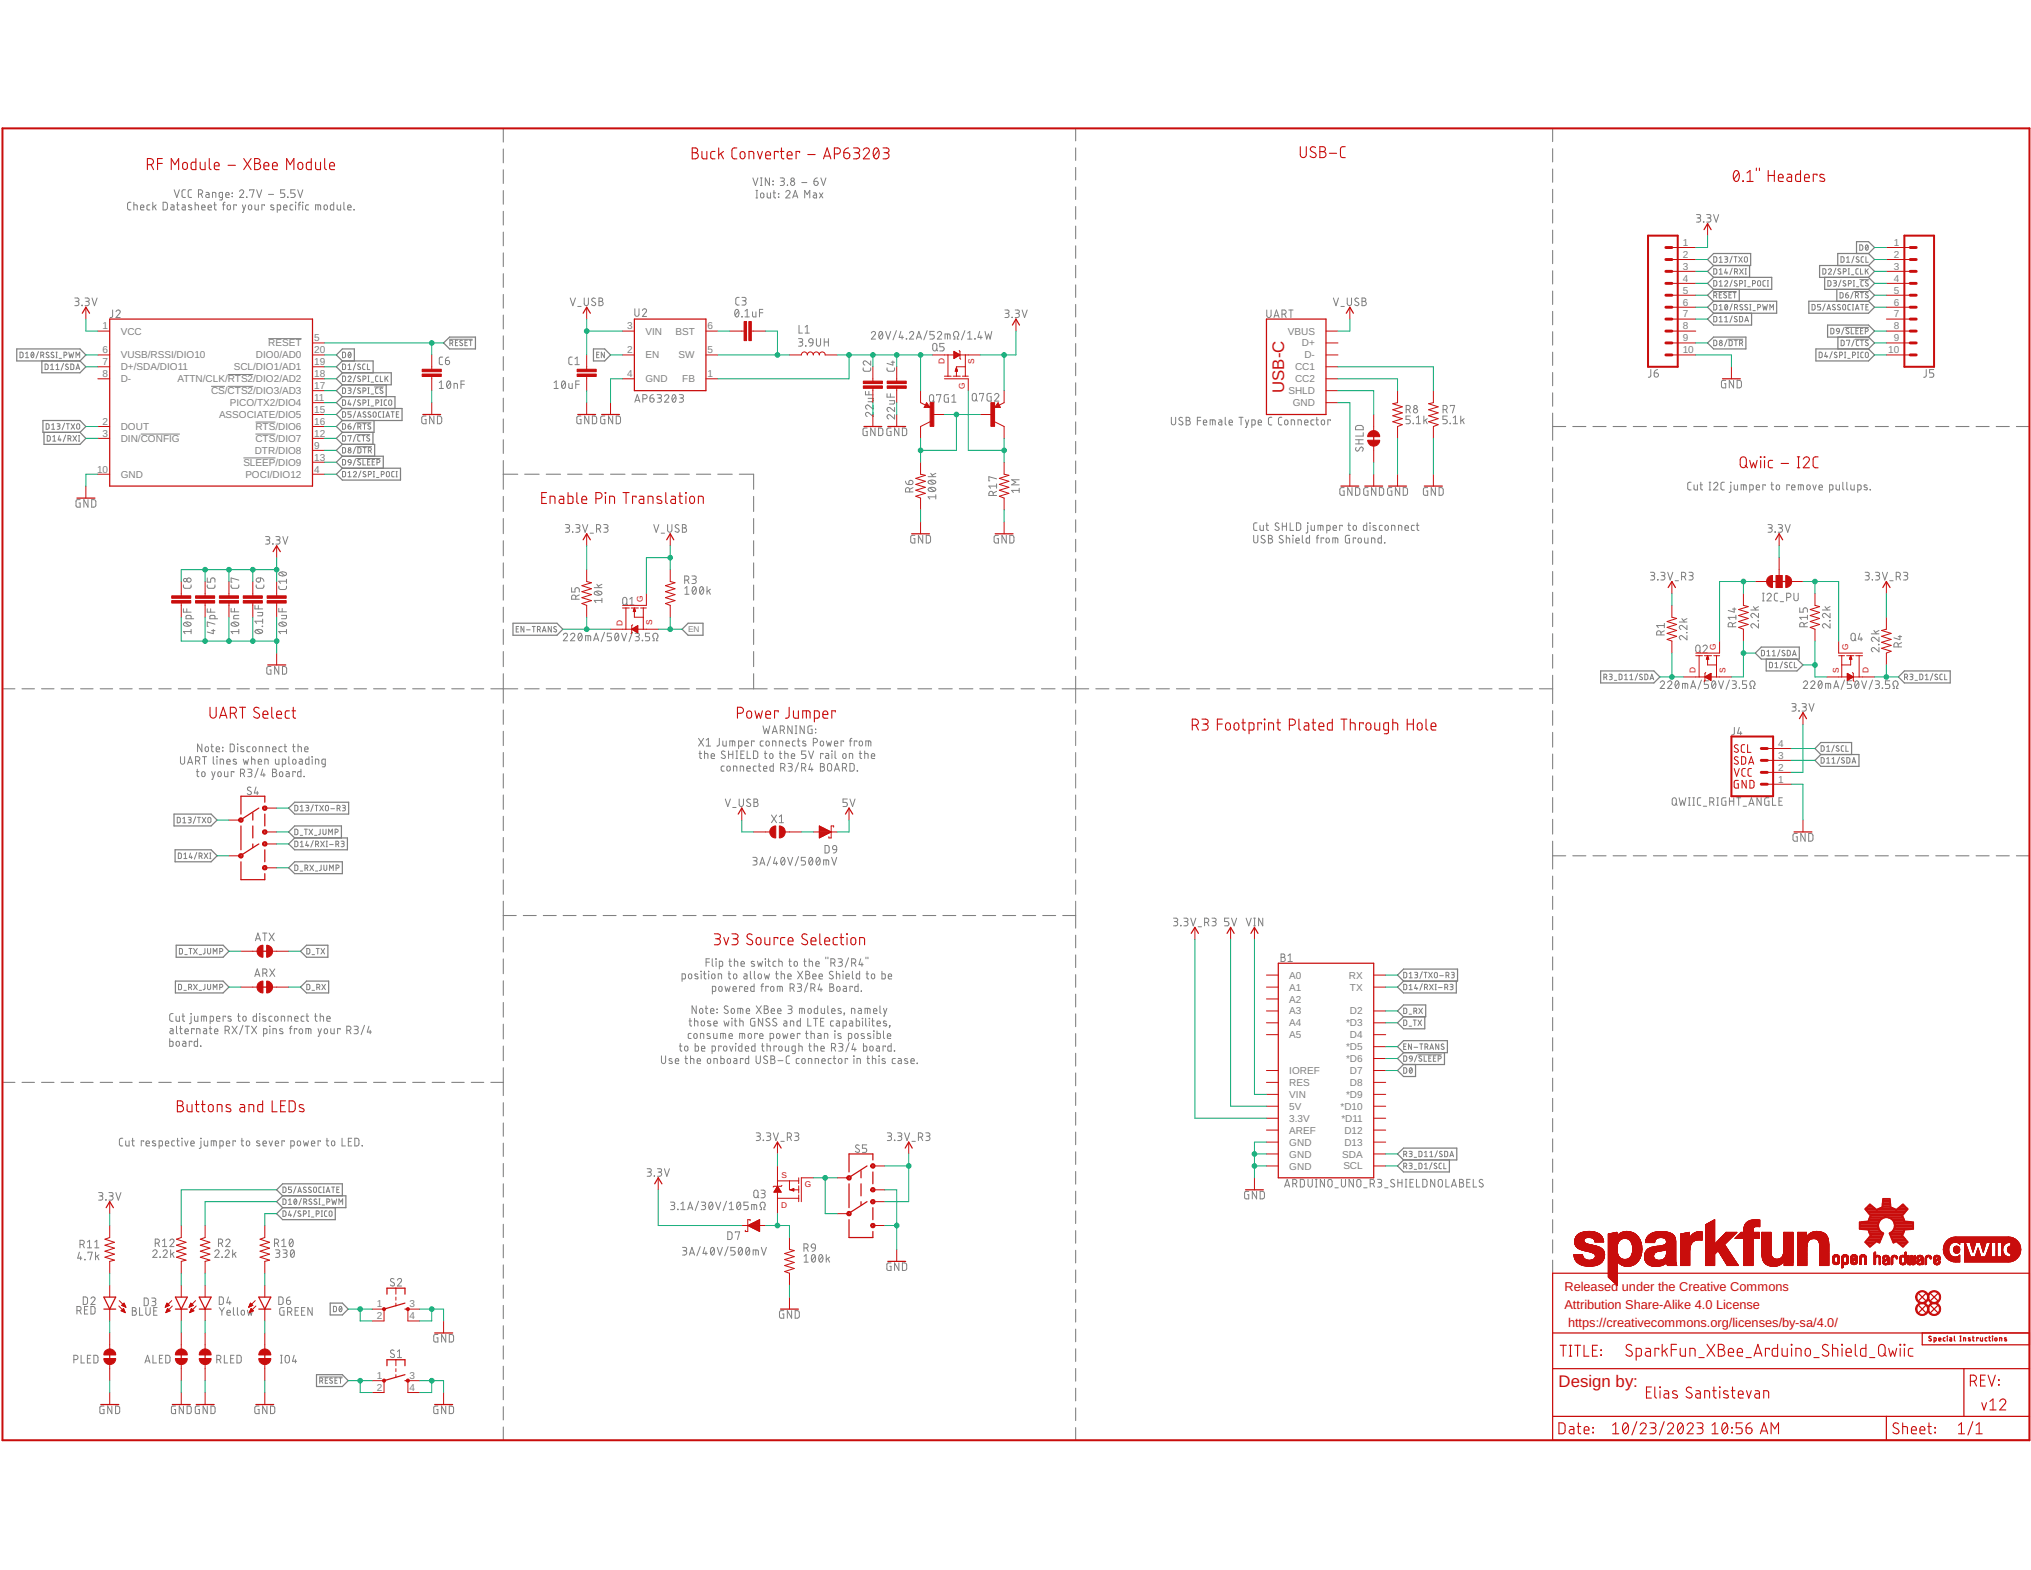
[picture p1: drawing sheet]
<svg xmlns="http://www.w3.org/2000/svg" width="279mm" height="216mm" viewBox="0 0 279 216" stroke-linecap="round" stroke-linejoin="round" font-family="sans-serif">
<defs><g id="words">
<g font-size="2.3" fill="#c90d0c">
<text x="176.7" y="54" transform="rotate(-90 176.7 54)">USB-C</text>
<text x="214.4" y="190.7">Design by:</text>
</g>
<g font-size="1.8" fill="#c90d0c">
<text x="215.2" y="177.6">Released under the Creative Commons</text>
<text x="215.2" y="180">Attribution Share-Alike 4.0 License</text>
<text x="215.7" y="182.5">https://creativecommons.org/licenses/by-sa/4.0/</text>
</g>
<g font-size="1.4" fill="#808080">
<text x="231.5" y="33.8">1</text>
<text x="231.5" y="35.5">2</text>
<text x="260.5" y="33.8">1</text>
<text x="260.5" y="35.5">2</text>
<text x="231.5" y="37.1">3</text>
<text x="231.5" y="38.7">4</text>
<text x="231.5" y="40.4">5</text>
<text x="260.5" y="37.1">3</text>
<text x="260.5" y="38.7">4</text>
<text x="260.5" y="40.4">5</text>
<text x="14.1" y="45.3">1</text>
<text x="16.6" y="46">VCC</text>
<text x="36.9" y="47.6">RESET</text>
<text x="43.2" y="46.9">5</text>
<text x="86.3" y="45.3">3</text>
<text x="88.8" y="46">VIN</text>
<text x="92.9" y="46">BST</text>
<text x="97.3" y="45.3">6</text>
<text x="177.2" y="46">VBUS</text>
<text x="179.1" y="47.6">D+</text>
<text x="231.5" y="42">6</text>
<text x="231.5" y="43.7">7</text>
<text x="231.5" y="45.3">8</text>
<text x="231.5" y="46.9">9</text>
<text x="260.5" y="42">6</text>
<text x="260.5" y="43.7">7</text>
<text x="260.5" y="45.3">8</text>
<text x="260.5" y="46.9">9</text>
<text x="14.1" y="50.2">7</text>
<text x="14.1" y="51.9">8</text>
<text x="14.1" y="48.6">6</text>
<text x="16.6" y="50.9">D+/SDA/DIO11</text>
<text x="16.6" y="52.6">D-</text>
<text x="16.6" y="49.3">VUSB/RSSI/DIO10</text>
<text x="24.4" y="52.6">ATTN/CLK/RTS2/DIO2/AD2</text>
<text x="32.2" y="50.9">SCL/DIO1/AD1</text>
<text x="35.2" y="49.3">DIO0/AD0</text>
<text x="43.2" y="48.6">20</text>
<text x="43.2" y="50.2">19</text>
<text x="43.2" y="51.9">18</text>
<text x="43.2" y="53.5">17</text>
<text x="86.3" y="48.6">2</text>
<text x="86.3" y="51.9">4</text>
<text x="88.8" y="49.3">EN</text>
<text x="88.8" y="52.6">GND</text>
<text x="93.3" y="49.3">SW</text>
<text x="93.9" y="52.6">FB</text>
<text x="97.3" y="48.6">5</text>
<text x="97.3" y="51.9">1</text>
<text x="178.2" y="50.9">CC1</text>
<text x="178.2" y="52.6">CC2</text>
<text x="179.4" y="49.3">D-</text>
<text x="231.5" y="48.6">10</text>
<text x="259.8" y="48.6">10</text>
<text x="14.1" y="58.4">2</text>
<text x="16.6" y="59.1">DOUT</text>
<text x="29" y="54.2">CS/CTS2/DIO3/AD3</text>
<text x="30.1" y="57.5">ASSOCIATE/DIO5</text>
<text x="31.6" y="55.8">PICO/TX2/DIO4</text>
<text x="35.1" y="59.1">RTS/DIO6</text>
<text x="43.2" y="55.1">11</text>
<text x="43.2" y="56.8">15</text>
<text x="43.2" y="58.4">16</text>
<text x="177.2" y="54.2">SHLD</text>
<text x="177.8" y="55.8">GND</text>
<text x="13.3" y="65">10</text>
<text x="14.1" y="60.1">3</text>
<text x="16.6" y="60.8">DIN/CONFIG</text>
<text x="16.6" y="65.7">GND</text>
<text x="33.5" y="64">SLEEP/DIO9</text>
<text x="33.8" y="65.7">POCI/DIO12</text>
<text x="35" y="62.4">DTR/DIO8</text>
<text x="35.1" y="60.8">CTS/DIO7</text>
<text x="43.2" y="60.1">12</text>
<text x="43.2" y="63.3">13</text>
<text x="43.2" y="65">4</text>
<text x="43.2" y="61.7">9</text>
<text x="244.6" y="107.6">1</text>
<text x="244.6" y="106">2</text>
<text x="244.6" y="104.3">3</text>
<text x="244.6" y="102.7">4</text>
<text x="177.4" y="134.6">A0</text>
<text x="177.4" y="136.2">A1</text>
<text x="177.4" y="137.9">A2</text>
<text x="185.6" y="134.6">RX</text>
<text x="185.7" y="136.2">TX</text>
<text x="177.4" y="139.5">A3</text>
<text x="177.4" y="141.1">A4</text>
<text x="177.4" y="142.8">A5</text>
<text x="185.2" y="141.1">*D3</text>
<text x="185.7" y="139.5">D2</text>
<text x="185.7" y="142.8">D4</text>
<text x="177.4" y="149.3">RES</text>
<text x="177.4" y="147.7">IOREF</text>
<text x="185.2" y="144.4">*D5</text>
<text x="185.2" y="146.1">*D6</text>
<text x="185.7" y="147.7">D7</text>
<text x="185.7" y="149.3">D8</text>
<text x="177.4" y="151">VIN</text>
<text x="177.4" y="152.6">5V</text>
<text x="177.4" y="155.9">AREF</text>
<text x="177.4" y="154.3">3.3V</text>
<text x="184.4" y="152.6">*D10</text>
<text x="184.5" y="154.3">*D11</text>
<text x="185" y="155.9">D12</text>
<text x="185.2" y="151">*D9</text>
<text x="177.4" y="157.5">GND</text>
<text x="177.4" y="159.2">GND</text>
<text x="177.4" y="160.8">GND</text>
<text x="184.7" y="159.2">SDA</text>
<text x="184.8" y="160.8">SCL</text>
<text x="185" y="157.5">D13</text>
<text x="51.8" y="179.8">1</text>
<text x="56.3" y="179.8">3</text>
<text x="51.8" y="181.4">2</text>
<text x="56.3" y="181.4">4</text>
<text x="51.8" y="189.6">1</text>
<text x="51.8" y="191.3">2</text>
<text x="56.3" y="189.6">3</text>
<text x="56.3" y="191.3">4</text>
</g>
<g font-size="1.1" fill="#c90d0c">
<text x="129.9" y="50.1" transform="rotate(-90 129.9 50.1)">D</text>
<text x="132.7" y="53.5" transform="rotate(-90 132.7 53.5)">G</text>
<text x="134" y="50.1" transform="rotate(-90 134 50.1)">S</text>
<text x="88.4" y="82.8" transform="rotate(-90 88.4 82.8)">G</text>
<text x="85.6" y="86" transform="rotate(-90 85.6 86)">D</text>
<text x="89.7" y="86" transform="rotate(-90 89.7 86)">S</text>
<text x="236.1" y="89.3" transform="rotate(-90 236.1 89.3)">G</text>
<text x="254.3" y="89.3" transform="rotate(-90 254.3 89.3)">G</text>
<text x="233.3" y="92.6" transform="rotate(-90 233.3 92.6)">D</text>
<text x="237.4" y="92.5" transform="rotate(-90 237.4 92.5)">S</text>
<text x="253" y="92.5" transform="rotate(-90 253 92.5)">S</text>
<text x="257.1" y="92.6" transform="rotate(-90 257.1 92.6)">D</text>
<text x="107.5" y="162">S</text>
<text x="107.4" y="166.1">D</text>
<text x="110.7" y="163.3">G</text>
</g>
<text font-size="1.1" fill="#808080" x="94.7" y="86.9">EN</text>
</g></defs>
<g fill="none" stroke="#808080" stroke-width=".14">
<path d="M18 27.8l-.3 .1-.2 .1 .1 .7 .4 .2M18.4 28.2l.5 .1v.6M18.4 27.8v1.1M19.3 28.5h.5a.24 .24 0 0 0-.2-.3 .24 .24 0 0 0-.3 .2l.1 .5h.4M20.6 28.2h-.3l-.1 .1v.5l.4 .1M21 27.8v1.1M21.2 28.4l.3 .5M21.5 28.2l-.5 .3M22.4 27.8h.4l.2 .2v.6l-.2 .3h-.4zM23.5 28.2l.4 .1v.6l-.4-.1a.19 .19 0 0 1 0-.2 .19 .19 0 0 1 .2-.1h.2M24 26.1l.3 1.1 .4-1.1M24.3 28.2h.3"/>
<path d="M24.4 27.8v.9l.2 .2M25.1 28.2h.3l.1 .1v.6h-.4a.2 .2 0 0 1-.1-.3 .2 .2 0 0 1 .2-.1h.3M25.5 26.1h-.4l-.1 .2 .1 .7 .4 .2M26.3 28.2a.25 .25 0 0 0-.4 .1l.5 .4-.2 .2-.3-.1M26.4 26.1h-.4l-.1 .2v.7l.5 .2M26.8 28.2l.5 .1v.6M26.8 27.8v1.1M27.3 26.7l.4-.1a.29 .29 0 0 0 .2-.3 .29 .29 0 0 0-.3-.2h-.3v1.1M27.6 26.7l.3 .5M27.7 28.5h.5v-.1a.23 .23 0 0 0-.2-.2 .23 .23 0 0 0-.3 .2l.1 .5h.4M28.3 26.5h.4l.1 .1v.6l-.4-.1-.1-.3 .5-.1M28.6 28.5h.5a.24 .24 0 0 0-.2-.3 .24 .24 0 0 0-.3 .2l.1 .5h.4"/>
<path d="M29.2 27.2v-.7h.5v.7M29.4 28.2h.4M29.5 27.8v.9l.1 .2h.2M30.6 27.2l-.4-.1v-.6h.4v.8l-.1 .2h-.3M30.6 28.2h.4M31 27.8l-.2 .1-.1 1M31.1 26.8h.4a.24 .24 0 0 0-.2-.3 .24 .24 0 0 0-.2 .2v.4l.4 .1M31.3 28.3a.23 .23 0 0 1 .2-.1 .23 .23 0 0 1 .2 .2v.2a.23 .23 0 0 1-.2 .3 .23 .23 0 0 1-.3-.3zM31.9 26.5l.1 .1zM31.9 27l.1 .1zM32.5 28.3v-.1h-.3v.7M33 26.3a.28 .28 0 0 1 .4-.2 .28 .28 0 0 1 0 .5l-.4 .6h.5"/>
<path d="M33.3 28.2l.3 .7M33.8 28.2l-.4 1h-.1M33.9 27.1l.1 .1zM34.2 28.3a.23 .23 0 0 1 .3-.1 .23 .23 0 0 1 .1 .2v.2a.23 .23 0 0 1-.2 .3 .23 .23 0 0 1-.2-.3zM34.4 26.2v-.1h.5l-.3 1.1M35.1 28.2v.6l.2 .1h.2v-.7M35.3 26.1l.4 1.1 .3-1.1M36.4 28.3v-.1h-.4v.7M36.9 26.7h.7M37.6 28.2a.25 .25 0 0 0-.4 .1l.1 .2 .4 .1-.2 .3-.3-.1M38.1 28.9l.5-.1-.1-.6h-.4v1M39 28.5h.5a.24 .24 0 0 0-.2-.3 .24 .24 0 0 0-.3 .2v.4l.5 .1"/>
<path d="M39.2 26.1h-.6v.5h.3a.3 .3 0 0 1 .3 .3 .3 .3 0 0 1-.3 .3h-.3M39.6 27.1v.1zM40.3 28.2h-.3l-.1 .1v.5l.4 .1M40.6 26.1h-.6v.5h.4l.2 .2-.1 .3-.5 .1M40.6 27.8l.1 .1zM40.7 28.2v.7M41 26.1l.3 1.1 .4-1.1M41 28.2h.4M41.4 27.8l-.3 .1v1M41.6 27.8l.1 .1zM41.6 28.2v.7M42.5 28.2h-.4l-.1 .1 .1 .5 .4 .1"/>
<path d="M43.4 28.9v-.7l.7 .1v.6M43.8 28.2v.7M44.6 28.3a.24 .24 0 0 1 .3-.1 .24 .24 0 0 1 .1 .2v.2a.23 .23 0 0 1-.2 .3 .23 .23 0 0 1-.2-.3zM45.9 27.8v1.1h-.4v-.6l.4-.1M46.4 28.2v.5l.2 .2h.3v-.7M47.3 27.8v.9l.2 .2M47.8 28.5h.5v-.1a.23 .23 0 0 0-.2-.2 .23 .23 0 0 0-.3 .2l.1 .5h.4M48.7 28.8v.1zM103.6 24.5l.3 1 .4-1M104 27.2h.2M104 26.2h.2M104.1 26.2v1"/>
<path d="M104.6 25.5h.2M104.6 24.5h.2M104.6 26.6h.1a.24 .24 0 0 1 .4 .2v.2a.23 .23 0 0 1-.2 .2 .23 .23 0 0 1-.3-.2zM104.7 24.5v1M105.5 26.5v.6l.2 .1h.3v-.7M105.9 24.5v1l-.6-1v1M106.3 24.9l.1 .1zM106.3 25.4h.1zM106.4 26.5h.3M106.5 26.2v.9l.1 .1h.1M107.1 27.1h.1M107.1 26.6v.1z"/>
<path d="M107.3 24.5h.4a.23 .23 0 0 1 .2 .2 .23 .23 0 0 1-.2 .2h-.3M107.6 24.9l.2 .1a.29 .29 0 0 1 .1 .3 .29 .29 0 0 1-.3 .2h-.3M108.1 26.4a.29 .29 0 0 1 .4-.2 .29 .29 0 0 1 .1 .4l-.5 .6h.6M108.3 25.4l.1 .1zM109.1 27.2l.3-1 .3 1M109.1 27h.6M110.3 25.1h.7M110.7 27.2v-1l.3 .6 .4-.6v1M111.9 26.5h.2l.2 .2v.5h-.2a.2 .2 0 0 1-.3-.2 .2 .2 0 0 1 .3-.2h.2M112 24.9h.3a.29 .29 0 0 1 .2 .4 .29 .29 0 0 1-.3 .2 .29 .29 0 0 1-.2-.3zM112.4 24.5a.47 .47 0 0 0-.4 .4M112.7 26.5l.5 .7"/>
<path d="M112.9 24.5l.4 1 .3-1M113.2 26.5l-.5 .7M233.4 29.5h.3a.23 .23 0 0 1 .3 .2 .23 .23 0 0 1-.3 .3h-.2M233.7 30a.29 .29 0 0 1 .3 .3 .29 .29 0 0 1-.3 .2h-.3M234.3 30.5h.1zM234.8 29.5h.3a.23 .23 0 0 1 .3 .2 .23 .23 0 0 1-.3 .3h-.2M235.1 30a.29 .29 0 0 1 .3 .3 .29 .29 0 0 1-.3 .2h-.3M235.7 29.5l.4 1 .3-1M235.8 35.3l.4 .1v.6l-.2 .1h-.2zM235.8 37l.4 .1v.4l-.1 .2h-.3zM235.8 38.6l.4 .1v.5l-.2 .1h-.2zM236.5 35.5l.2-.2v.8"/>
<path d="M236.5 37.1l.2-.1v.7M236.5 38.8l.2-.2v.7M236.5 36.1h.4M236.5 37.7h.4M236.5 39.3h.4M237.3 35.3l.4 .1-.1 .2h-.3M237.3 38.8a.21 .21 0 0 1 .3-.2 .21 .21 0 0 1 0 .3l-.3 .4h.4M237.4 37l-.1 .5h.4M237.5 35.6a.21 .21 0 0 1 .2 .3 .21 .21 0 0 1-.2 .2h-.2M237.6 37.4v.3M238.3 35.2l-.3 1M238.3 36.9l-.3 .9"/>
<path d="M238.3 38.5l-.3 .9M238.5 35.3h.5M238.6 37.4l.3-.1a.2 .2 0 0 0 .1-.2 .2 .2 0 0 0-.2-.1h-.2v.7M238.8 35.3v.8M238.9 37.4l.1 .3M239 38.7l-.3-.1-.1 .2 .4 .3v.2h-.2l-.2-.1M239.2 35.3l.5 .8M239.3 39h.2a.21 .21 0 0 0 .2-.2 .21 .21 0 0 0-.2-.2h-.2v.7M239.3 37l.5 .7M239.7 35.3l-.5 .8M239.8 37l-.5 .7M240 35.4a.22 .22 0 0 1 .2-.1 .22 .22 0 0 1 .2 .2v.5a.22 .22 0 0 1-.3 .1 .22 .22 0 0 1-.1-.2z"/>
<path d="M240 38.6h.2M240 39.3h.2M240.1 37h.1M240.1 37.7h.1M240.1 38.6v.7M240.2 37v.7M240.4 39.4h.4M241.1 39h.3a.22 .22 0 0 0 .1-.3 .22 .22 0 0 0-.2-.1h-.2v.7M241.8 38.7a.22 .22 0 0 1 .2-.1 .22 .22 0 0 1 .2 .2v.4a.22 .22 0 0 1-.3 .1 .22 .22 0 0 1-.1-.2zM242.9 38.6h-.3l-.1 .2v.5h.4M243.1 38.6h.2M243.1 39.3h.2"/>
<path d="M243.2 38.6v.7M250.8 37h.3l.1 .1-.1 .6h-.3zM251.5 38.6h.3l.1 .2v.3l-.2 .2h-.2zM251.5 37.1a.2 .2 0 0 1 .3-.1 .2 .2 0 0 1 .1 .3l-.4 .4h.4M252.2 38.6l.4 .1v.2h-.3M252.4 38.9h.1a.22 .22 0 0 1 .1 .3 .22 .22 0 0 1-.2 .1h-.2M252.6 36.9l-.4 .9M253.2 37h-.2l-.2 .1 .4 .3v.2l-.1 .1-.3-.1M253.3 35.3l.4 .1v.6l-.2 .1h-.2zM253.3 38.5l-.4 .9M253.6 37.4l.3-.1a.2 .2 0 0 0 .1-.2 .2 .2 0 0 0-.2-.1h-.2v.7M253.9 38.7l-.2-.1-.1 .2 .3 .3v.2h-.1l-.3-.1"/>
<path d="M254 36.1h.4M254 35.5l.2-.2v.8M254.3 37h.1M254.3 37.7h.1M254.3 39h.3a.22 .22 0 0 0 .1-.3 .22 .22 0 0 0-.2-.1h-.2v.7M254.3 37v.7M254.7 37.8h.3M255 38.6h.1M255 39.3h.1M255 38.6v.7M255.1 35.2l-.4 1M255.4 39.4h.3"/>
<path d="M255.7 37h-.3l-.1 .1v.5l.4 .1M255.7 35.4l-.3-.1v.2l.3 .3v.2l-.1 .1-.3-.1M255.8 33.7h.4l.1 .2-.1 .5h-.4zM255.8 38.5h1.2M255.9 37v.7h.4M256.3 38.6h-.2l-.1 .2v.5h.3M256.4 35.3h-.3l-.1 .2 .1 .5 .3 .1M256.6 37v.7M256.7 35.3v.8h.3M256.7 33.7a.35 .35 0 0 1 .3 .3 .35 .35 0 0 1-.3 .4l-.1-.4zM256.8 37.2l.2 .5M257 38.7l-.3-.1-.1 .2 .4 .3v.2h-.1l-.3-.1"/>
<path d="M257 33.8l-.4 .4M257 37l-.4 .4M2.8 48.4l.4 .1v.6l-.2 .1h-.2zM3.5 49.2h.4M3.5 48.6l.2-.2v.8M4.4 48.5a.35 .35 0 0 1 .3 .3 .35 .35 0 0 1-.3 .3l-.1-.3zM4.6 48.6l-.3 .4M5.3 48.3l-.3 1M5.6 48.9h.2a.21 .21 0 0 0 .2-.3 .21 .21 0 0 0-.2-.2h-.2v.8M5.9 48.9l.1 .3M6.2 50.1l.4 .1v.4l-.1 .2h-.3zM6.3 58.3l.4 .1v.5l-.2 .1h-.2z"/>
<path d="M6.5 59.9l.4 .1v.5l-.1 .1-.3 .1zM6.7 48.5h-.3l-.1 .1 .4 .3v.2l-.1 .1-.3-.1M7 50.8h.4M7 50.2l.2-.1v.7M7.1 59h.4M7.1 58.4l.2-.1v.7M7.4 48.5h-.3l-.1 .1 .4 .3v.2l-.1 .1-.3-.1M7.7 50.8h.4M7.7 50.2l.2-.1v.7M7.7 48.4h.2M7.7 49.2h.2M7.8 48.4v.8"/>
<path d="M7.9 58.3h.3l.1 .1-.1 .2h-.3M8 58.6a.21 .21 0 0 1 .3 .2 .21 .21 0 0 1-.3 .2h-.1M8.1 49.3h.4M8.2 59.9l-.2 .6h.4M8.7 50l-.3 .9M8.8 48.9h.2a.21 .21 0 0 0 .2-.3 .21 .21 0 0 0-.2-.2h-.2v.8M8.9 58.2l-.3 .9M9 59.8l-.3 .9M9.1 58.3h.4M9.3 58.3v.7M9.4 50.1h-.2l-.2 .1 .4 .4v.1l-.2 .1-.2-.1M9.5 48.4l.1 .8 .2-.5 .2 .5 .1-.8"/>
<path d="M9.7 50.1l.4 .1 .1 .4-.1 .2h-.4zM9.8 58.3l.5 .7M10 59.9l.5 .8M10.3 58.3l-.5 .7M10.3 41h.3a.23 .23 0 0 1 .3 .2 .23 .23 0 0 1-.3 .2h-.2M10.5 49.2v-.8l.2 .5 .3-.5v.8M10.5 50.8l.2-.7 .3 .7M10.5 50.6h.4M10.5 59.9l-.5 .8M10.6 41.4a.3 .3 0 0 1 .3 .3 .3 .3 0 0 1-.3 .3h-.3M10.6 58.3a.22 .22 0 0 1 .4 .2l-.1 .4a.22 .22 0 0 1-.2 .1 .22 .22 0 0 1-.2-.2zM10.8 59.9h.2"/>
<path d="M10.9 59.9v.8M11.3 42h.1M11.7 41h.3a.23 .23 0 0 1 .3 .2 .23 .23 0 0 1-.3 .2h-.2M12 41.4a.3 .3 0 0 1 .3 .3 .3 .3 0 0 1-.3 .3h-.3M12.7 41l.3 1 .4-1M15.5 42.6v.8a.24 .24 0 0 1-.3 .3M16 42.9a.28 .28 0 0 1 .4-.3 .28 .28 0 0 1 0 .5l-.4 .6h.5M19.4 59.7h5.3M29 53.1h1.9M31.3 53.1h3.5M31.3 51.5h3.5M35.1 59.7h2.8"/>
<path d="M35.2 58h2.7M36.9 46.6h4.6M47.1 50.1l.4 .1v.4l-.1 .2h-.3zM47.1 55l.4 .1v.5l-.2 .2h-.2zM47.1 59.9l.4 .1v.5l-.1 .1-.3 .1zM47.1 56.6l.4 .1v.5l-.1 .2h-.3zM47.1 58.3l.4 .1v.5l-.2 .1h-.2zM47.1 53.3l.4 .1v.5l-.1 .2h-.3zM47.1 51.7l.4 .1v.6l-.2 .1h-.2zM47.1 48.4l.4 .1v.6l-.2 .1h-.2zM47.9 58.6h.2a.22 .22 0 0 1 .2 .2 .22 .22 0 0 1-.2 .2 .22 .22 0 0 1-.2-.2zM47.9 53.3l.3 .1 .1 .1-.1 .2h-.2"/>
<path d="M47.9 51.9a.21 .21 0 0 1 .3-.2 .21 .21 0 0 1 0 .3l-.3 .5h.4M47.9 60v-.1h.4l-.2 .8M47.9 50.8h.4M47.9 50.2l.2-.1v.7M48 48.5a.35 .35 0 0 1 .3 .3 .35 .35 0 0 1-.3 .3l-.1-.3zM48 55l-.1 .6h.4M48.1 53.7a.21 .21 0 0 1 .2 .2 .21 .21 0 0 1-.2 .2h-.2M48.2 55.4v.4M48.2 58.3l-.2 .1-.1 .2M48.3 48.6l-.4 .4M48.3 56.6h-.4v.4h.3l.1 .1-.1 .3h-.3M48.9 50l-.3 .9"/>
<path d="M48.9 54.9l-.3 .9M48.9 59.8l-.3 .9M48.9 56.5l-.3 1M48.9 58.2l-.3 .9M48.9 53.3l-.3 .9M48.9 51.6l-.3 1M49 59.8h1.9M49 58.1h2M49.2 57.4l.2-.8 .3 .8M49.2 58.7h.2a.21 .21 0 0 0 .3-.2 .21 .21 0 0 0-.3-.2h-.2v.7M49.2 57.2h.4M49.5 58.7l.2 .3"/>
<path d="M49.6 59.9h-.3l-.1 .2v.5l.4 .1M49.6 50.1h-.2l-.2 .1 .4 .4v.1l-.2 .1-.2-.1M49.6 55.1l-.3-.1-.1 .2 .4 .3v.2l-.2 .1-.2-.2M49.6 53.4h-.3l-.1 .1 .4 .3v.2l-.2 .1-.2-.1M49.6 51.8l-.3-.1-.1 .2 .4 .3v.2l-.2 .1-.2-.1M49.8 59.9h.4M49.9 55.4h.2a.21 .21 0 0 0 .3-.2 .21 .21 0 0 0-.3-.2h-.2v.8M49.9 53.8h.2a.21 .21 0 0 0 .3-.2 .21 .21 0 0 0-.3-.3h-.2v.8M49.9 52.1h.2a.21 .21 0 0 0 .3-.2 .21 .21 0 0 0-.3-.2h-.2v.8M49.9 58.3h.5M50 59.9v.8M50.1 58.3v.7"/>
<path d="M50.2 50.1h-.1l-.2 .1v.5l.3 .1M50.3 56.7l-.3-.1v.2l.3 .3v.2l-.1 .1-.3-.1M50.5 50.1v.7h.4M50.6 53.3h.2M50.6 55.8h.2M50.6 54.1h.2M50.6 55h.2M50.6 51.7h.2M50.6 52.5h.2M50.7 51.7v.8M50.7 53.3v.8M50.7 55v.8"/>
<path d="M50.8 60l-.3-.1v.2l.3 .3v.2l-.1 .1-.3-.1M51 58.3h-.3l-.1 .1 .4 .4v.1l-.2 .1-.2-.1M51 56.7l-.3-.1-.1 .2 .4 .3v.2l-.1 .1-.3-.1M51.1 55.8h.3M51.1 54.2h.3M51.1 52.6h.3M51.4 56.7a.22 .22 0 0 1 .2-.1 .22 .22 0 0 1 .2 .2v.4a.21 .21 0 0 1-.3 .2 .21 .21 0 0 1-.2-.2zM51.5 53.2h1.2M51.7 55.4h.3a.2 .2 0 0 0 .1-.3 .2 .2 0 0 0-.2-.1h-.2v.8M52 53.3l-.2 .1-.1 .1v.5l.3 .1M52 51.7h-.2l-.1 .2v.5l.3 .1M52.3 51.7v.8h.3"/>
<path d="M52.4 55.8h.2M52.4 55h.2M52.4 56.6h-.2l-.1 .2v.5l.3 .1M52.5 55v.8M52.6 53.4h-.2l-.1 .1 .4 .3v.2l-.2 .1-.2-.1M52.7 57.4h.1M52.7 56.6h.1M52.7 56.6v.8M53 51.7v.8M53.1 57.4l.2-.8 .3 .8M53.1 52l.3 .5M53.1 57.2h.4"/>
<path d="M53.2 55h-.3v.2v.5l.3 .1M53.4 51.7l-.4 .5M53.5 55.1a.22 .22 0 0 1 .2-.1 .22 .22 0 0 1 .2 .2v.4a.22 .22 0 0 1-.3 .1 .22 .22 0 0 1-.1-.2zM53.8 56.6h.4M54 56.6v.8M54.5 57h.3M54.9 56.6h-.4v.8h.4M58.6 57.2h-.3l-.2 .1-.1 .7 .1 .2 .5 .1v-.6h-.2M59.7 57.2v1.1l-.6-1.1v1.1M60.2 57.2h.4l.2 .3v.5l-.2 .3h-.4zM60.4 53.4h.6M60.4 52.6l.3-.2v1"/>
<path d="M60.9 49.1h-.4l-.1 .2 .1 .7 .4 .1M61.3 49.6h.3a.29 .29 0 0 1 .3 .3 .29 .29 0 0 1-.3 .3 .29 .29 0 0 1-.3-.3zM61.6 52.5l.1-.1a.6 .6 0 0 1 0 1 .63 .63 0 0 1-.1-.9zM61.7 49.1a.44 .44 0 0 0-.4 .5M61.8 46.7h3.2M61.9 47.2h.3l.1-.3-.4-.1v.7M62 52.6l-.5 .6M62.1 47.2l.2 .3M62.5 53.4v-.7l.4 .1v.6M62.7 47.1h.2M63 46.8h-.3v.7h.3M63.4 52.9h.5"/>
<path d="M63.6 46.8h-.2l-.2 .1 .4 .4v.2h-.1l-.3-.1M63.9 52.4h-.5v1M64 47.1h.2M64.3 46.8h-.3v.7h.3M64.5 46.8h.5M64.7 46.8v.7M76.2 52.6l.3-.2v1M76.2 53.4h.6M77.4 52.5l.1-.1a.6 .6 0 0 1 0 1 .66 .66 0 0 1-.1-.9zM77.7 52.6l-.4 .6M78.3 52.7v.6l.1 .1h.3v-.7M78.4 41l.4 1 .4-1"/>
<path d="M78.7 49.1h-.3l-.1 .2v.7l.4 .1M79.1 50.1h.6M79.1 49.3l.3-.2v1M79.2 52.9h.5M79.5 42.1h.4M79.7 52.4h-.5v1M79.9 57.2h-.3l-.2 .1v.7l.1 .2 .4 .1v-.6h-.1M80.4 41v.7a.29 .29 0 0 0 .3 .3 .29 .29 0 0 0 .2-.3v-.7M81 57.2v1.1l-.6-1.1v1.1M81.5 57.2h.4l.2 .2v.7l-.2 .2h-.4zM81.9 41.1a.26 .26 0 0 0-.4-.1 .26 .26 0 0 0 0 .4l.3 .2a.28 .28 0 0 1 0 .4 .28 .28 0 0 1-.4-.1M82.1 48.8h.2"/>
<path d="M82.4 41h.3a.23 .23 0 0 1 .2 .2 .23 .23 0 0 1-.2 .2 .3 .3 0 0 1 .3 .3 .3 .3 0 0 1-.3 .3h-.3zM82.4 41.4h.3M82.4 48.4h-.3v.8h.3M83.1 48.4v.8l-.4-.8v.8M83.2 57.2h-.3l-.2 .1-.1 .7 .1 .2 .5 .1v-.6h-.2M84.3 57.2v1.1l-.6-1.1v1.1M84.8 57.2h.4l.1 .2v.7l-.1 .2h-.4zM87.3 42.5v.7a.29 .29 0 0 0 .3 .3 .29 .29 0 0 0 .3-.3v-.7M87.3 55.3l.4-1 .3 1M87.4 55.1h.5M88.4 42.7a.28 .28 0 0 1 .4-.2 .28 .28 0 0 1 .1 .4l-.5 .6h.5M88.4 54.8h.3a.29 .29 0 0 0 .3-.2 .29 .29 0 0 0-.3-.3h-.3v1"/>
<path d="M89.4 54.7h.3a.29 .29 0 0 1 .3 .4 .29 .29 0 0 1-.3 .2 .29 .29 0 0 1-.3-.3zM89.9 54.3a.44 .44 0 0 0-.5 .4M90.4 54.3h.4a.23 .23 0 0 1 .2 .2 .23 .23 0 0 1-.2 .2h-.3M90.7 54.7a.29 .29 0 0 1 .3 .3 .29 .29 0 0 1-.3 .3h-.3M91.4 54.5a.29 .29 0 0 1 .4-.2 .29 .29 0 0 1 .1 .4l-.5 .6h.6M92.6 54.3h.1a.63 .63 0 0 1 0 1 .64 .64 0 0 1-.1-1zM93 54.5l-.5 .6M93.5 54.3h.3a.23 .23 0 0 1 .2 .2 .23 .23 0 0 1-.2 .2h-.2M93.7 54.7a.29 .29 0 0 1 .3 .3 .29 .29 0 0 1-.3 .3h-.2M101.2 42.6l.2-.1a.6 .6 0 0 1 0 1.1 .63 .63 0 0 1-.2-1zM101.6 42.8l-.5 .5M101.7 40.9h-.4l-.1 .2 .1 .7 .4 .2"/>
<path d="M102 43.5l.1 .1zM102.1 40.9h.3a.23 .23 0 0 1 .2 .2 .23 .23 0 0 1-.2 .3h-.2M102.4 41.4h.1a.29 .29 0 0 1 .1 .3 .29 .29 0 0 1-.2 .3h-.3M102.5 42.8l.3-.3v1.1M102.5 43.6h.6M103.5 42.9v.5l.2 .2h.3v-.7M104.5 43h.4M104.9 42.5h-.4v1.1M109.9 46.6h.3a.23 .23 0 0 1 .2 .2 .23 .23 0 0 1-.2 .2h-.2M109.9 44.7v1.1h.5M110.1 47a.29 .29 0 0 1 .3 .3 .29 .29 0 0 1-.3 .3h-.2M110.8 45.8h.5"/>
<path d="M110.8 45l.2-.3v1.1M110.8 47.5l.1 .1zM111.3 46.7a.29 .29 0 0 1 .3-.1 .29 .29 0 0 1 .2 .2v.3h-.4l-.1-.2zM111.8 47.1a.44 .44 0 0 1-.4 .5M112.3 46.6v.7a.29 .29 0 0 0 .3 .3 .29 .29 0 0 0 .3-.3v-.7M113.4 46.6v1M113.4 47h.6M114 46.6v1M118.7 50.6l.1 .3 .2 .2 .7-.1 .1-.4M119.1 53.8v.5h1M119.3 58.9l-.6 .1v.7l.1 .2h.5v-.6h-.2M119.4 54.8h.7l-.1 .4h-.6"/>
<path d="M119.5 53.8v.5M119.8 49.6v.6l-.6-.5a.29 .29 0 0 0-.5 .1 .29 .29 0 0 0 .3 .4M119.9 45.8a.28 .28 0 0 1 .4-.2 .28 .28 0 0 1 .1 .4l-.5 .6h.5M120.1 56.7v.6l-.7-.6a.29 .29 0 0 0-.3 .2 .29 .29 0 0 0 .2 .4M120.1 55.7v.6l-.6-.5a.29 .29 0 0 0-.4 .1 .29 .29 0 0 0 .2 .4M120.4 58.9v1l-.6-1v1M120.9 58.9h.4l.1 .1 .1 .6-.2 .3h-.4zM121 45.6h.2a.62 .62 0 0 1 0 1 .7 .7 0 0 1-.2-1zM121.4 45.8l-.5 .6M121.8 45.6l.4 1 .3-1M122 50.6v.3l.3 .2 .7-.1 .1-.4M122 54.1v.5h1.1"/>
<path d="M122.4 55.1h.7l-.1 .4-.6 .1M122.5 54.1v.5M122.6 58.9l-.6 .1v.7l.1 .2h.5v-.6h-.2M122.6 49.8h.5M122.8 49.6v.6l-.8-.2M123.1 57v.6l-.6-.5a.29 .29 0 0 0-.5 .1 .29 .29 0 0 0 .3 .4M123.1 56v.6l-.6-.5a.29 .29 0 0 0-.5 .1 .29 .29 0 0 0 .3 .4M123.3 45.5l-.4 1.2M123.7 58.9v1l-.6-1v1M123.9 45.6l-.2 .8h.6M124.1 46.2v.4M124.1 58.9h.4l.2 .1v.7l-.2 .2h-.4z"/>
<path d="M124.7 46.6h.1M125.1 45.8a.28 .28 0 0 1 .4-.2 .28 .28 0 0 1 .1 .4l-.5 .6h.6M126.1 46.6l.3-1 .4 1M126.2 46.4h.5M127.6 45.5l-.5 1.2M128 54.3a.28 .28 0 0 1 .3 0 .28 .28 0 0 1 .1 .3v.4a.29 .29 0 0 1-.2 .3 .29 .29 0 0 1-.3-.3v-.4zM128.3 47.4a.29 .29 0 0 1 .4-.2 .29 .29 0 0 1 .2 .3v.5a.29 .29 0 0 1-.3 .3 .29 .29 0 0 1-.3-.3zM128.3 55.1l.3 .2M128.5 45.6h-.6v.4h.4a.3 .3 0 0 1 .2 .3 .3 .3 0 0 1-.2 .3h-.4M128.8 48l.2 .3M128.8 54.4v-.1h.6l-.3 1M128.9 45.8a.29 .29 0 0 1 .5-.2 .29 .29 0 0 1 .1 .4l-.6 .6h.6"/>
<path d="M129.9 47.2h-.6v.5h.5l.1 .2-.1 .3-.5 .1M130 46.6v-.7l.6 .1 .1 .6M130.3 45.9v.7M130.5 54.3l-.6 .1v.7l.1 .2h.5v-.6h-.2M130.9 55.3h.6M130.9 54.5l.3-.2v1M131.2 46.6h.2v-.3a.4 .4 0 0 1-.2-.6 .4 .4 0 0 1 .6 0 .4 .4 0 0 1-.1 .6v.3h.2M132.7 45.5l-.4 1.2M133.1 46.6h.6M133.1 45.8l.3-.2v1M133.9 54.2a.28 .28 0 0 1 .3-.1 .28 .28 0 0 1 .1 .3v.5a.29 .29 0 0 1-.3 .2 .29 .29 0 0 1-.2-.2v-.5zM134.1 46.6h.1z"/>
<path d="M134.2 54.9l.3 .3M134.7 54.2v-.1h.6l-.3 1.1M134.8 45.6l-.3 .8h.6M134.9 46.2v.4M135.5 45.6l.2 1 .3-.7 .2 .7 .2-1M136.4 54.1h-.4l-.2 .1v.7l.1 .2 .5 .1v-.6h-.2M136.8 54.3a.29 .29 0 0 1 .4-.2 .29 .29 0 0 1 .1 .5l-.5 .6h.6M138.2 42.6h.4a.23 .23 0 0 1 .2 .3 .23 .23 0 0 1-.2 .2h-.3M138.5 43.1a.29 .29 0 0 1 .3 .3 .29 .29 0 0 1-.3 .3h-.3M139.2 43.7h.1M139.7 42.6h.3a.23 .23 0 0 1 .2 .3 .23 .23 0 0 1-.2 .2h-.2M139.9 43.1a.29 .29 0 0 1 .3 .3 .29 .29 0 0 1-.3 .3h-.2"/>
<path d="M140.6 42.6l.3 1.1 .4-1.1M161.1 57.4v.7a.3 .3 0 0 0 .3 .3 .3 .3 0 0 0 .3-.3v-.7M162.7 57.5a.26 .26 0 0 0-.4-.1 .26 .26 0 0 0-.1 .3l.4 .3a.28 .28 0 0 1 0 .4 .28 .28 0 0 1-.4-.1M163.2 57.4h.3a.23 .23 0 0 1 .2 .2 .23 .23 0 0 1-.2 .2 .3 .3 0 0 1 .3 .3 .3 .3 0 0 1-.3 .3h-.3zM163.2 57.8h.3M164.7 57.8h.5M165.2 57.4h-.5v1M165.5 58.1h.5v-.1a.23 .23 0 0 0-.2-.3 .23 .23 0 0 0-.3 .3l.1 .4h.4M166.5 58.4v-.7l.7 .1v.6M166.8 57.7v.7M167.7 57.7l.3 .1 .1 .1v.5h-.3a.21 .21 0 0 1-.2-.2 .21 .21 0 0 1 .2-.2h.3M168.6 57.4v.9l.1 .1"/>
<path d="M169.1 58.1h.4v-.1a.23 .23 0 0 0-.2-.3 .23 .23 0 0 0-.2 .3l.1 .4h.3M170.4 57.4h.6M170.7 57.4v1M171.3 57.7l.3 .7M171.8 57.7l-.4 1.1h-.1M172.2 58.4l.5-.1-.1-.5-.4-.1v1.1M173.1 58.1h.4v-.1a.23 .23 0 0 0-.2-.3 .23 .23 0 0 0-.2 .3l.1 .4h.3M174.3 42.6v.8a.3 .3 0 0 0 .3 .3 .3 .3 0 0 0 .3-.3v-.8M175 57.4h-.4l-.1 .2v.7l.5 .1M175.3 43.7l.3-1.1 .4 1.1M175.3 43.4h.6M176.3 57.4h-.3l-.1 .2v.7l.4 .1"/>
<path d="M176.4 43.2h.3a.29 .29 0 0 0 .2-.3 .29 .29 0 0 0-.2-.3h-.3v1.1M176.7 43.2l.2 .5M176.7 57.8a.24 .24 0 0 1 .3 0 .24 .24 0 0 1 .2 .2v.2a.23 .23 0 0 1-.2 .2 .23 .23 0 0 1-.3-.2zM177.3 42.6h.6M177.6 42.6v1.1M177.6 58.4v-.7l.5 .1v.6M178.6 58.4v-.7l.4 .1v.6M179.5 58.1h.4a.24 .24 0 0 0-.1-.4 .24 .24 0 0 0-.3 .3l.1 .4h.3M180.8 57.7l-.4 .1-.1 .1 .1 .5h.4M181 57.7h.4M181.1 57.4v.9l.3 .1M181.8 57.8a.23 .23 0 0 1 .3 0 .23 .23 0 0 1 .1 .2v.2a.23 .23 0 0 1-.2 .2 .23 .23 0 0 1-.2-.2z"/>
<path d="M183 57.8v-.1h-.3v.7M183.4 41l.4 1 .3-1M184.5 42.1h.4M185.3 41v.7a.3 .3 0 0 0 .3 .3 .3 .3 0 0 0 .3-.3v-.7M186.6 58.6l.2-.1h.5l.2 .2v.4h-1zM186.9 41.1a.26 .26 0 0 0-.4-.1 .26 .26 0 0 0 0 .4l.3 .2a.28 .28 0 0 1 0 .4 .28 .28 0 0 1-.4-.1M187.4 41h.3a.23 .23 0 0 1 .2 .2 .23 .23 0 0 1-.2 .2 .3 .3 0 0 1 .3 .3 .3 .3 0 0 1-.3 .3h-.3zM187.4 41.4h.3M187.5 59.5v.5h-1M193.4 56.3h.3a.29 .29 0 0 0 .3-.3 .29 .29 0 0 0-.3-.2h-.3v1M193.8 56.3l.2 .5M194 57.2h-.6v.5h.4l.2 .2-.1 .3-.5 .1"/>
<path d="M194.4 58.2l.1 .1zM194.8 58.3h.6M194.8 57.4l.3-.2v1.1M195.9 57.2v1.1M196.1 57.8l.2 .5M196.3 57.6l-.4 .3M198.5 56.3h.3a.29 .29 0 0 0 .3-.3 .29 .29 0 0 0-.3-.2h-.3v1M198.9 56.3l.2 .5M199.1 57.2h-.6v.5h.4l.2 .2-.1 .3-.5 .1M199.5 58.2v.1zM199.5 55.9v-.1h.6l-.3 1M199.9 58.3h.6"/>
<path d="M199.9 57.4l.3-.2v1.1M201 57.2v1.1M201.2 57.8l.2 .5M201.4 57.6l-.4 .3M227.1 50.8v1l-.3 .1M227.6 51.3h.3a.29 .29 0 0 1 .2 .3 .29 .29 0 0 1-.3 .3 .29 .29 0 0 1-.2-.3zM228 50.8a.47 .47 0 0 0-.4 .5M235.7 40.1h3.2M235.8 43.5l.4 .1v.4l-.1 .2-.3 .1zM235.8 40.6h.2a.2 .2 0 0 0 .2-.2 .2 .2 0 0 0-.2-.2h-.2v.8M235.8 41.9l.4 .1v.5l-.2 .1h-.2zM235.8 46.8l.4 .1v.4l-.1 .2h-.3z"/>
<path d="M236 40.6l.2 .4M236.5 42.6h.4M236.5 44.3h.4M236.5 43.7l.2-.2v.8M236.5 42l.2-.1v.7M236.5 40.6h.3M236.9 40.2h-.4v.8h.4M237.3 44.3h.4M237.3 43.7l.2-.2v.8M237.4 41.9a.35 .35 0 0 1 .3 .3 .35 .35 0 0 1-.3 .4l-.1-.4zM237.4 52.3l-.5 .1-.1 .7 .1 .2h.5v-.5h-.2M237.5 40.3l-.2-.1-.2 .2 .4 .3v.2l-.1 .1-.3-.1"/>
<path d="M237.6 46.7l-.4 .9M237.6 42l-.3 .5M237.7 46.7h2.1M237.8 40.6h.3M237.9 46.8l.4 .1v.4l-.1 .2h-.3zM238.2 40.2h-.4v.8h.4M238.3 43.4l-.3 .9M238.3 41.8l-.3 .9M238.4 40.2h.4M238.5 52.3v1l-.6-1v1M238.6 46.8h.4M238.6 42.3h.2a.21 .21 0 0 0 .2-.2 .21 .21 0 0 0-.2-.2h-.2v.7"/>
<path d="M238.6 40.2v.8M238.8 46.8v.7M238.9 42.3l.1 .3M239 43.6l-.3-.1-.1 .2 .4 .3v.2l-.2 .1-.2-.1M239 52.3h.4l.1 .2v.7l-.1 .1h-.4zM239.3 43.5l.4 .1v.4l-.1 .2-.3 .1zM239.3 47.2h.3a.22 .22 0 0 0 .1-.3 .22 .22 0 0 0-.2-.1h-.2v.7M239.6 47.2l.1 .3M239.7 41.9h-.3v.1l.3 .4v.1l-.1 .1-.3-.1M240 44.3l.3-.8 .2 .8M240.1 44.1h.4M240.4 41.9h-.3l-.1 .1 .4 .4v.1l-.1 .1-.3-.1"/>
<path d="M240.7 42.6h.2M240.7 41.9h.2M240.8 41.9v.7M241.2 42.7h.3M241.8 42.3l.3-.1a.2 .2 0 0 0 .1-.2 .2 .2 0 0 0-.2-.1h-.2v.7M242.5 41.9l.1 .7 .2-.5 .2 .5 .1-.7M243.5 42.6v-.7l.2 .4 .3-.4v.7M249.3 41.9h.3l.1 .2v.3l-.2 .2h-.2zM250.3 48.4l.3 .1 .1 .1v.4l-.2 .2h-.2zM250.5 41.9h-.5v.3h.4l.1 .2-.1 .2h-.4M251.1 41.8l-.4 .9M251.2 48.4l-.2 .6h.4"/>
<path d="M251.3 48.9v.3M251.3 42.6l.3-.7 .2 .7M251.4 42.4h.4M251.9 45.1l.4 .2v.5l-.2 .1h-.2zM252.1 48.3l-.4 1M252.5 41.9h-.3l-.1 .1 .4 .4v.1l-.2 .1-.2-.1M252.7 48.5h-.3l-.1 .1 .4 .3v.2l-.1 .1-.3-.1M252.7 45.2a.21 .21 0 0 1 .3 .2v.2h-.3l-.1-.2zM253 45.6l-.1 .2-.2 .1M253.1 48.9l.3-.1a.2 .2 0 0 0 .1-.2 .2 .2 0 0 0-.2-.2h-.2v.8M253.1 40.2l.4 .1 .1 .5-.2 .2h-.3zM253.2 41.9h-.3l-.1 .1 .4 .4v.1l-.2 .1-.2-.1"/>
<path d="M253.3 46.8l.4 .1v.4l-.1 .2h-.3zM253.6 41.9a.19 .19 0 0 1 .2 0 .19 .19 0 0 1 .1 .2v.3a.2 .2 0 0 1-.2 .2 .2 .2 0 0 1-.2-.2zM253.7 45.1l-.4 .9M253.7 48.4h.2M253.7 49.2h.2M253.8 45h3.2M253.8 48.4v.8M253.9 40.6h.2a.21 .21 0 0 1 .2 .2 .21 .21 0 0 1-.2 .2 .21 .21 0 0 1-.2-.2zM254 46.9v-.1h.5l-.2 .7M254.2 49.3h.3M254.2 40.2l-.2 .1-.1 .3M254.3 45.2h-.3v.1l.3 .4v.1l-.1 .1-.3-.1"/>
<path d="M254.6 41.9h-.3l-.1 .1v.5l.4 .1M254.7 45.1v.8h.3M254.8 42.6h.2M254.8 41.9h.2M254.8 48.9l.4-.1a.2 .2 0 0 0 .1-.2 .2 .2 0 0 0-.2-.2h-.3v.8M254.9 41.9v.7M254.9 40.2l-.3 .9M255.1 40.1h1.9M255.1 46.7l-.4 .9M255.2 46.7h1.8M255.2 40.6h.3a.2 .2 0 0 0 .2-.2 .2 .2 0 0 0-.2-.2h-.3v.8M255.2 42.6l.3-.7 .2 .7"/>
<path d="M255.3 45.5h.3M255.3 42.4h.4M255.5 40.6l.2 .4M255.5 48.4h.2M255.5 49.2h.2M255.6 48.4v.8M255.7 45.1h-.4v.8h.4M255.7 46.8h-.2l-.1 .1v.6h.3M255.9 46.8h.4M255.9 40.2h.4M255.9 45.5h.3M256 41.9h.4"/>
<path d="M256.1 40.2v.8M256.1 46.8v.7M256.2 41.9v.7M256.3 45.1h-.4v.8h.4M256.3 48.4l-.2 .1-.1 .1v.5l.3 .1M256.6 45.6l.3-.1a.2 .2 0 0 0 .1-.2 .2 .2 0 0 0-.2-.2h-.2v.8M256.6 48.5a.22 .22 0 0 1 .3-.1 .22 .22 0 0 1 .1 .2v.5a.2 .2 0 0 1-.2 .1 .2 .2 0 0 1-.2-.2zM256.7 42.2h.2M257 46.8h-.2l-.2 .1 .4 .4v.2h-.1l-.3-.1M257 40.3l-.2-.1-.2 .2 .4 .3v.2l-.1 .1-.3-.1M257 41.9h-.3v.7h.3M265 50.8v.8a.27 .27 0 0 1-.4 .3"/>
<path d="M266 50.8h-.5v.5h.3a.3 .3 0 0 1 .2 .3 .3 .3 0 0 1-.2 .3h-.3M7.3 60.7h.4M7.3 60.1l.2-.2v.8M8.3 60.3v.4M9.4 60.3h.3a.22 .22 0 0 0 .1-.2 .22 .22 0 0 0-.2-.2h-.2v.8M9.6 60.3l.2 .4M10.8 60.7h.2M11 68.7l-.5 .1v.7l.1 .2h.4v-.5h-.1M12.1 68.7v1l-.6-1v1M12.6 68.7h.4l.2 .2v.6l-.2 .2h-.4zM28.5 79.5v.6h.5v-.4a.3 .3 0 0 1 .3-.2 .3 .3 0 0 1 .3 .2v.4M32.9 79.8l-1.1-.3v.6h.1"/>
<path d="M33.5 63h4.4M35.3 79.6l.5-.1v.3a.3 .3 0 0 1-.4 .2 .3 .3 0 0 1-.1-.4zM35.8 79.5a.47 .47 0 0 1 .5 .4M36.5 73.8h.4a.23 .23 0 0 1 .2 .2 .23 .23 0 0 1-.2 .3h-.2M36.8 74.3a.29 .29 0 0 1 .3 .2 .29 .29 0 0 1-.3 .3h-.3M37.5 74.8h.1zM38 73.8h.3a.23 .23 0 0 1 .2 .2 .23 .23 0 0 1-.2 .3h-.2M38.2 74.3a.29 .29 0 0 1 .3 .2 .29 .29 0 0 1-.3 .3h-.2M38.4 78.8a.66 .66 0 0 1 1 .1 .65 .65 0 0 1-1 0zM38.6 78.7l.6 .5M38.9 73.8l.3 1 .4-1M39.4 79.7v.5"/>
<path d="M39.4 79.9h-1l.2 .3M47.1 64.8l.4 .1v.5l-.1 .2h-.3zM47.1 61.6l.4 .1v.4l-.1 .2h-.3zM47.1 63.2l.4 .1v.4l-.1 .2h-.3zM47.9 65l.2-.2v.8M47.9 65.6h.4M47.9 63.3a.2 .2 0 0 1 .3-.1 .2 .2 0 0 1 .1 .2v.2h-.3zM48.3 63.6l-.1 .2-.2 .1M48.6 65a.21 .21 0 0 1 .3-.2 .21 .21 0 0 1 .1 .4l-.4 .4h.4M48.9 61.5l-.3 .9M48.9 63.1l-.3 .9M49 61.4h2.1"/>
<path d="M49 63.1h3.3M49.2 61.6l.4 .1 .1 .4-.1 .2h-.4zM49.6 63.2h-.3l-.1 .2 .4 .3v.2h-.2l-.2-.1M49.7 64.7l-.4 1M49.9 63.2v.7h.4M50 61.6h.4M50.2 61.6v.7M50.3 64.9h-.3v.1l.3 .3v.2l-.1 .1-.3-.1M50.6 63.5h.2M50.7 65.3h.2a.21 .21 0 0 0 .2-.3 .21 .21 0 0 0-.2-.2h-.2v.8M50.7 62l.3-.1a.2 .2 0 0 0 .1-.2 .2 .2 0 0 0-.2-.1h-.2v.7M50.9 63.2h-.3v.7h.3"/>
<path d="M50.9 62l.2 .3M51.2 63.5h.3M51.4 64.8h.1M51.4 65.6h.1M51.4 64.8v.8M51.5 63.2h-.3v.7h.3M51.8 65.7h.3M51.9 63.6h.3a.22 .22 0 0 0 .1-.3 .22 .22 0 0 0-.2-.1h-.2v.7M52.5 65.3l.3-.1a.2 .2 0 0 0 .1-.2 .2 .2 0 0 0-.2-.2h-.2v.8M53.2 64.9a.22 .22 0 0 1 .2-.1 .22 .22 0 0 1 .2 .2l-.1 .5-.2 .1-.2-.2zM54.2 64.8l-.2 .1-.1 .1v.5l.3 .1M54.5 64.8h.2"/>
<path d="M54.5 65.6h.2M54.6 64.8v.8M77.8 72.1h.3a.23 .23 0 0 1 .3 .3 .23 .23 0 0 1-.3 .2h-.2M78.1 72.6h.1a.29 .29 0 0 1 .2 .4 .29 .29 0 0 1-.3 .2h-.3M78.8 73.1v.1zM79.2 72.1h.3a.23 .23 0 0 1 .3 .3 .23 .23 0 0 1-.3 .2h-.2M79.5 72.6h.1a.29 .29 0 0 1 .2 .4 .29 .29 0 0 1-.3 .2h-.3M80.1 72.1l.4 1.1 .4-1.1M81.2 73.3h.4M82.1 72.7h.3a.3 .3 0 0 0 .2-.3 .3 .3 0 0 0-.2-.3h-.3v1.1M82.4 72.7l.2 .5M83.1 72.1h.3a.23 .23 0 0 1 .3 .3 .23 .23 0 0 1-.3 .2h-.2"/>
<path d="M83.4 72.6h.1a.29 .29 0 0 1 .1 .4 .29 .29 0 0 1-.2 .2h-.3M89.9 72.1l.4 1.1 .3-1.1M91 73.3h.4M91.8 72.1v.8a.3 .3 0 0 0 .3 .3 .3 .3 0 0 0 .3-.3v-.8M93.4 72.2a.27 .27 0 0 0-.4 0 .27 .27 0 0 0-.1 .3l.4 .2a.29 .29 0 0 1 0 .5 .29 .29 0 0 1-.4-.2M93.9 72.1h.3a.23 .23 0 0 1 .2 .3 .23 .23 0 0 1-.2 .2 .3 .3 0 0 1 .3 .3 .3 .3 0 0 1-.3 .3h-.3zM93.9 72.6h.3M94.2 79.8h.3a.29 .29 0 0 0 .3-.3 .29 .29 0 0 0-.3-.3h-.3v1M94.6 79.8l.2 .4M95.2 79.2h.3a.23 .23 0 0 1 .3 .2 .23 .23 0 0 1-.3 .3h-.2M95.5 79.7a.29 .29 0 0 1 .3 .3 .29 .29 0 0 1-.3 .2h-.3M124.6 66.2a.44 .44 0 0 0 .4 .4"/>
<path d="M125.1 66.2a.3 .3 0 0 1 .5 0 .3 .3 0 0 1-.3 .4h-.3zM125.1 67.6v-.2a.29 .29 0 0 0-.2-.4 .29 .29 0 0 0-.3 .4v.2h1M125.6 67.1l-.5 .2M125.9 73.6h-.4l-.2 .1v.7l.1 .2 .5 .1v-.6h-.2M126.9 73.6v1.1l-.6-1.1v1.1M127.4 73.6h.4l.2 .2v.7l-.2 .2h-.4zM127.7 65.6h1M127.7 67.2a.66 .66 0 0 1 1 .1 .62 .62 0 0 1-1 0zM127.7 66.1a.7 .7 0 0 1 1 .2 .62 .62 0 0 1-1 0zM127.9 67.1l.6 .4M127.9 66.1l.6 .4M128 65.1l.4 .5"/>
<path d="M128.7 68.3h-1l.2 .3M128.7 68v.6M128.7 65.1l-.5 .2M136.6 68.1v-.2a.3 .3 0 0 0-.3-.3 .3 .3 0 0 0-.3 .3v.2h1.1M137.1 65.8l-1.1-.2v.5h.2M137.1 67.6l-.5 .2M137.1 66.8h-1.1l.3 .3M137.1 66.5v.6M137.4 73.6h-.4l-.2 .3v.6l.2 .2h.4v-.6h-.2M138.4 73.6v1.1l-.6-1.1v1.1M138.9 73.6h.4l.2 .2v.6l-.2 .3h-.4zM140.2 66h-1l.5 .3-.5 .4h1"/>
<path d="M140.2 67.4h-1l.2 .3M140.2 67.1v.6M172.5 73.6v.8a.29 .29 0 0 0 .3 .3 .29 .29 0 0 0 .2-.3v-.8M172.9 71.9h-.3l-.1 .2v.7l.4 .1M173.3 72.2v.6l.2 .1h.3v-.7M174 73.7a.26 .26 0 0 0-.4 0 .26 .26 0 0 0 0 .4l.3 .1a.28 .28 0 0 1 0 .5 .28 .28 0 0 1-.4-.2M174.2 72.2h.3M174.3 71.9v.9v.1h.2M174.5 73.6h.3a.23 .23 0 0 1 .2 .3 .23 .23 0 0 1-.2 .2 .3 .3 0 0 1 .3 .3 .3 .3 0 0 1-.3 .3h-.3zM174.5 74.1h.3M175.9 72l-.1-.1a.24 .24 0 0 0-.3 .1 .24 .24 0 0 0 0 .3l.4 .3a.29 .29 0 0 1-.1 .4 .29 .29 0 0 1-.4-.2M176.4 71.9v1"/>
<path d="M176.4 72.4h.6M176.5 73.7a.27 .27 0 0 0-.4-.1 .27 .27 0 0 0-.1 .4l.4 .2a.28 .28 0 0 1 0 .5 .28 .28 0 0 1-.4-.2M177 74l.4 .1v.6M177 73.6v1.1M177 71.9v1M177.5 71.9v1h.4M177.8 73.6l.1 .1zM177.9 74v.7M178.3 74.3h.4a.24 .24 0 0 0-.1-.3 .24 .24 0 0 0-.3 .2v.4l.4 .1M178.4 71.9h.4l.1 .2v.7l-.1 .1h-.4zM179.2 73.6v.9l.1 .2M179.9 71.9v.1z"/>
<path d="M179.9 72.2v.9l-.1 .2h-.1M180.1 73.6v1.1h-.3l-.1-.6 .4-.1M180.4 72.2v.6l.1 .1h.3v-.7M181.1 74h.3M181.3 72.9v-.7l.6 .1 .1 .6M181.4 73.6h-.1l-.1 .2v.9M181.7 72.2v.7M182.1 74.1v-.1h-.4v.7M182.5 72.9h.5l-.1-.6-.4-.1v1.1M182.5 74a.24 .24 0 0 1 .4 .2v.2a.23 .23 0 0 1-.3 .3 .23 .23 0 0 1-.2-.3zM183.3 74.7v-.7h.7v.7M183.4 72.6h.5a.24 .24 0 0 0-.2-.3 .24 .24 0 0 0-.3 .2v.4h.5"/>
<path d="M183.7 74v.7M184.7 72.4v-.2h-.4v.7M184.9 67.1h-.3l-.2 .1-.1 .7 .1 .2h.5v-.6h-.2M185.4 72.2h.4M185.5 71.9v.9l.1 .1h.2M185.7 73.6h-.4l-.2 .1v.7l.1 .2 .5 .1v-.6h-.2M186 67.1v1l-.6-1v1M186.3 72.3a.22 .22 0 0 1 .3 .2v.2a.23 .23 0 0 1-.2 .2 .23 .23 0 0 1-.3-.2zM186.5 67.1h.4l.1 .1v.7l-.1 .2h-.4zM186.5 61h1M186.5 60.5h1M186.5 74.1v-.1h-.3v.7"/>
<path d="M186.6 61.5a.27 .27 0 0 0-.1 .4 .27 .27 0 0 0 .3 .1l.3-.4a.28 .28 0 0 1 .4 0 .28 .28 0 0 1-.1 .5M186.9 74.1a.23 .23 0 0 1 .2-.1 .23 .23 0 0 1 .2 .2v.2a.23 .23 0 0 1-.3 .3 .23 .23 0 0 1-.2-.3zM186.9 60.5v.5M187.7 74v.6l.2 .1h.3v-.7M188 71.9v1h-.4v-.6l.4-.1M188.2 67.1h-.4l-.2 .1v.7l.1 .2h.5v-.6h-.2M188.4 71.9l.1 .1zM188.5 72.2v.7M188.7 74.7v-.7l.4 .1v.6M189.3 72.3a.25 .25 0 0 0-.4 .1l.1 .1 .3 .2v.2h-.4M189.3 67.1v1l-.6-1v1M189.8 67.1h.4l.1 .1v.7l-.1 .2h-.4z"/>
<path d="M190 73.6v1.1h-.3l-.1-.6 .4-.1M190.2 72.2l-.4 .1v.1v.5h.4M190.5 74.6v.1zM190.6 72.4v-.1a.22 .22 0 0 1 .4 .2v.2a.23 .23 0 0 1-.2 .2 .23 .23 0 0 1-.3-.2zM191.4 72.9v-.7l.5 .1v.6M191.5 67.1h-.4l-.2 .1v.7l.1 .2h.5v-.6h-.2M192.4 72.9v-.7l.4 .1v.6M192.6 67.1v1l-.6-1v1M193 67.1h.4l.2 .1v.7l-.2 .2h-.4zM193.3 72.6h.5v-.1a.24 .24 0 0 0-.3-.3 .24 .24 0 0 0-.2 .3l.1 .4h.4M194.6 72.2l-.4 .1v.1v.5h.4M194.8 72.2h.4"/>
<path d="M195 71.9v.9l.1 .1h.1M196.4 67.1h-.4l-.2 .1v.7l.1 .2h.5v-.6h-.2M197.5 67.1v1l-.6-1v1M198 67.1h.4l.1 .1v.6l-.1 .3h-.4zM227.1 78.7h.3a.23 .23 0 0 1 .2 .2 .23 .23 0 0 1-.2 .3h-.2M227.4 79.2a.3 .3 0 0 1 .2 .3 .3 .3 0 0 1-.2 .3h-.3M228 79.7l.1 .1zM228.5 78.7h.3a.23 .23 0 0 1 .2 .2 .23 .23 0 0 1-.2 .3h-.2M228.8 79.2h.1a.29 .29 0 0 1 .1 .3 .29 .29 0 0 1-.2 .3h-.3M229.4 78.7l.4 1.1 .3-1.1M230.4 79.9h.5M231.3 79.3h.3a.3 .3 0 0 0 .3-.3 .3 .3 0 0 0-.3-.3h-.3v1.1"/>
<path d="M231.7 79.3l.2 .5M232.3 78.7h.4a.23 .23 0 0 1 .2 .2 .23 .23 0 0 1-.2 .3h-.2M232.6 79.2h.1a.29 .29 0 0 1 .2 .3 .29 .29 0 0 1-.3 .3h-.3M232.6 66.3l-.3 .1-.1 .1v.7l.4 .2M233 66.7v.5l.2 .2h.3v-.7M233.9 66.7h.3M234 66.3v.9l.1 .2h.1M235.1 67.4h.3M235.1 66.3h.3M235.2 66.3v1.1M235.7 66.5a.29 .29 0 0 1 .4-.2 .29 .29 0 0 1 .1 .5l-.5 .6h.6M237.2 66.3l-.3 .1-.2 .1 .1 .7 .4 .2"/>
<path d="M238.1 66.3v.1zM238.1 66.7v.8l-.1 .2h-.1M238.6 66.7v.5l.1 .2h.3v-.7M239.5 67.4v-.7l.7 .1v.6M239.9 66.7v.7M240.7 67.4l.5-.1v-.5l-.1-.1h-.4v1M241.6 67h.5v-.1a.23 .23 0 0 0-.3-.2 .23 .23 0 0 0-.2 .2v.4l.5 .1M242.8 66.8v-.1h-.3v.7M243.2 72.1h.4a.23 .23 0 0 1 .2 .3 .23 .23 0 0 1-.2 .2h-.3M243.5 72.6h.1a.29 .29 0 0 1 .2 .4 .29 .29 0 0 1-.3 .2h-.3M243.6 66.7h.4M243.7 66.3v.9l.1 .2h.2"/>
<path d="M244.2 73.1v.1zM244.4 66.8a.24 .24 0 0 1 .2-.1 .24 .24 0 0 1 .2 .2v.2a.24 .24 0 0 1-.2 .3 .24 .24 0 0 1-.2-.2zM244.6 72.1h.4a.23 .23 0 0 1 .2 .3 .23 .23 0 0 1-.2 .2h-.2M244.9 72.6h.1a.29 .29 0 0 1 .2 .4 .29 .29 0 0 1-.3 .2h-.3M245.6 72.1l.3 1.1 .4-1.1M246.1 66.8v-.1h-.3v.7M246.5 67h.4a.24 .24 0 0 0-.1-.3 .24 .24 0 0 0-.3 .2v.4l.4 .1M247.4 67.4v-.7h.6l.1 .7M247.7 66.7v.7M248.6 66.8a.24 .24 0 0 1 .2-.1 .24 .24 0 0 1 .2 .2v.2a.23 .23 0 0 1-.2 .3 .23 .23 0 0 1-.2-.3zM249.4 66.7l.2 .7 .3-.7M250.2 67h.5a.24 .24 0 0 0-.2-.3 .24 .24 0 0 0-.3 .2l.1 .4 .4 .1"/>
<path d="M251.7 67.4l.4-.1v-.6h-.4v1M252.6 66.7v.5l.2 .2h.2v-.7M253.5 66.3v.9l.2 .2M254.1 66.3v.9l.1 .2M254.6 66.7v.5l.2 .2h.3v-.7M255.6 67.4l.4-.1v-.5l-.1-.1h-.3v1M256.6 78.7h.3a.23 .23 0 0 1 .3 .2 .23 .23 0 0 1-.3 .3h-.2M256.8 66.7h-.2l-.2 .1 .5 .4-.1 .2-.4-.1M256.9 79.2h.1a.29 .29 0 0 1 .2 .3 .29 .29 0 0 1-.3 .3h-.3M257.3 67.3v.1zM257.6 79.7v.1zM258 78.7h.3a.23 .23 0 0 1 .3 .2 .23 .23 0 0 1-.3 .3h-.2"/>
<path d="M258.3 79.2h.1a.29 .29 0 0 1 .2 .3 .29 .29 0 0 1-.3 .3h-.3M259 78.7l.3 1.1 .4-1.1M260 79.9h.4M260.9 79.3h.3a.3 .3 0 0 0 .2-.3 .3 .3 0 0 0-.2-.3h-.3v1.1M261.2 79.3l.3 .5M261.9 78.7h.3a.23 .23 0 0 1 .2 .2 .23 .23 0 0 1-.2 .3h-.2M262.1 79.2h.2a.29 .29 0 0 1 .1 .3 .29 .29 0 0 1-.3 .3h-.2M25.2 80.4l.1 .4 .2 .1h.7l.1-.1v-.4M25.2 83.7v.5h1.1M25.3 85.7a.66 .66 0 0 1 1 .1 .62 .62 0 0 1-1.1 0zM25.5 85.6l.6 .5M25.7 83.7v.5"/>
<path d="M26.3 85.1l-.1-.5-.6 .1v.4h1M26.3 86.6v.5M26.3 86.8h-1.1l.3 .3M28.5 80.4l.1 .4 .1 .1h.7l.1-.1 .1-.4M28.5 83.7v.5h1.1M29 83.7v.5M29.1 86.7h.5M29.3 86.6v.5l-.8-.2M29.6 85.1l-.1-.5-.6 .1v.4h1M29.6 85.8l-1.1-.3v.6h.1M31.8 80.4v.4l.2 .1h.7l.1-.1 .1-.4M31.8 83.7v.4h1.1"/>
<path d="M31.9 85.7a.64 .64 0 0 1 1 .1 .62 .62 0 0 1-1.1 0zM32 85.6l.6 .5M32.3 83.7v.4M32.9 84.6h-.6l-.1 .2v.3h.7M32.9 86.8h-1.1l.2 .3M32.9 86.6v.5M35.1 83.3v.4h1M35.2 86.7a.66 .66 0 0 1 .9 .1 .62 .62 0 0 1-1 0zM35.2 80.4l.1 .4 .2 .1h.7l.1-.5M35.3 86.6l.6 .5M35.4 84.2h.7l-.1 .5h-.6M35.5 83.3v.4"/>
<path d="M36.1 86.1v.1zM36.1 85.1v.6M36.1 85.4h-1l.2 .3M37.3 91.7h-.4l-.2 .1v.7l.1 .2h.5v-.6h-.2M38.4 80.6v.3l.2 .2 .7-.1 .1-.4M38.4 83.7v.4h1M38.4 91.7v1l-.6-1v1M38.4 85.7a.64 .64 0 0 1 1 .1 .62 .62 0 0 1-1 0zM38.6 85.6l.6 .5M38.7 84.6h.7l-.1 .5h-.6M38.8 83.7v.4M38.9 91.7h.4l.1 .1v.7l-.1 .2h-.4z"/>
<path d="M39.4 86.8h-1l.2 .3M39.4 86.6v.5M71 86.5h.3M71.4 86.1h-.4v.8h.4M72.1 86.1v.8l-.4-.8v.8M72.4 86.6h.5M73.2 86.1h.4M73.4 86.1v.8M73.9 86.6h.4v-.2v-.2l-.4-.1v.8M74.2 86.6l.1 .3M74.6 86.9l.3-.8 .2 .8M74.7 86.7h.4"/>
<path d="M75.8 86.1v.8l-.4-.8v.8M76.5 86.2h-.2l-.1 .1 .4 .4v.1l-.2 .1-.2-.1M77.5 87.3a.29 .29 0 0 1 .4-.2 .29 .29 0 0 1 .1 .4l-.5 .6h.6M78.5 87.3a.29 .29 0 0 1 .4-.2 .29 .29 0 0 1 .1 .4l-.5 .6h.6M78.6 80.8v.6h.5v-.5l.2-.1 .4 .1v.5M79.2 82.4v-.3a.29 .29 0 0 0-.3-.3 .29 .29 0 0 0-.3 .3v.3h1.1M79.6 87.1h.1a.51 .51 0 0 1 .4 .3 .51 .51 0 0 1-.1 .6l-.2 .1a.64 .64 0 0 1-.2-1zM79.7 81.8l-.5 .2M80 87.3l-.4 .6M80.6 88.1v-.7l.6 .1 .1 .6M80.9 87.4v.7M81.7 88.1l.3-1 .4 1"/>
<path d="M81.7 87.9h.6M81.7 80.8h1.1M81.8 81.4a.68 .68 0 0 1 1 .2 .65 .65 0 0 1-1.1 0zM82 81.3l.6 .5M82.1 80.3l.3 .5M82.8 82.6h-1.1l.3 .3M82.8 82.3v.6M82.8 80.3l-.5 .3M83.2 87l-.5 1.2M84.1 87.1h-.6v.4h.4a.29 .29 0 0 1 .2 .3 .29 .29 0 0 1-.2 .3h-.4M84.7 87.1h.1a.6 .6 0 0 1 0 1 .66 .66 0 0 1-.1-1zM85.1 87.3l-.5 .6"/>
<path d="M85.5 87.1l.4 1 .3-1M85.8 82.2a.28 .28 0 0 1 .3 0 .28 .28 0 0 1 .1 .2v.5a.29 .29 0 0 1-.3 .3 .29 .29 0 0 1-.2-.3v-.5zM86.1 83l.3 .2M86.6 82.4l.3-.3v1.1M86.6 83.2h.6M87 87l-.5 1.2M87.4 87.1h.3a.23 .23 0 0 1 .3 .2 .23 .23 0 0 1-.3 .2h-.2M87.7 87.5a.29 .29 0 0 1 .3 .3 .29 .29 0 0 1-.3 .3h-.3M88.3 88.1h.1zM89.4 87.1h-.6v.4h.3a.29 .29 0 0 1 .3 .3 .29 .29 0 0 1-.3 .3h-.3M89.8 88.1h.2v-.3a.39 .39 0 0 1-.1-.6 .39 .39 0 0 1 .6 0 .39 .39 0 0 1-.2 .6v.3h.2M94.2 80.9l.3-.2v1"/>
<path d="M94.2 81.7h.6M95.4 80.8l.1-.1a.62 .62 0 0 1 0 1 .64 .64 0 0 1-.1-.9zM95.7 80.9l-.4 .6M96.4 80.8v-.1a.51 .51 0 0 1 .5 .3 .51 .51 0 0 1-.2 .6l-.2 .1a.66 .66 0 0 1-.1-.9zM96.8 80.9l-.5 .6M97.3 80.7v1M97.5 81.2l.2 .5M97.7 81l-.4 .4M105 99.8l.2 1.1 .2-.7 .3 .7 .2-1.1M109 99.8v1.1l-.6-1.1v1.1M109.4 99.8h.2M109.5 99.8v1.1"/>
<path d="M110.6 99.8v1.1l-.5-1.1v1.1M111.7 99.8l-.5 .1-.1 .7 .2 .2 .4 .1v-.6h-.2M148 94.7v2M148 97.6v2M220.6 93.1h.4a.22 .22 0 0 0 .1-.2 .22 .22 0 0 0-.2-.2h-.3v.8M220.9 93.1l.2 .4M221.4 92.7l.4 .1-.1 .2h-.2M221.6 93a.21 .21 0 0 1 .2 .3 .21 .21 0 0 1-.2 .2h-.2M222.1 93.6h.3M222.7 92.7l.4 .1v.6l-.2 .1h-.2zM223.5 93.5h.4M223.5 92.9l.2-.2v.8"/>
<path d="M224.2 93.5h.4M224.2 92.9l.2-.2v.8M225.3 92.6l-.4 1M225.9 92.8l-.3-.1v.2l.3 .3v.2l-.1 .1-.3-.1M226.3 92.7h.3l.1 .2v.4l-.2 .2h-.2zM227 93.5l.2-.8 .3 .8M227.1 93.3h.3M228.4 93.9a.3 .3 0 0 1 .4-.3 .3 .3 0 0 1 .1 .5l-.5 .6h.6M228.5 87.3v-.4a.29 .29 0 0 0-.4-.2 .29 .29 0 0 0-.2 .3v.3h1.1M229 86.7l-.5 .3M229 86h-1.1l.2 .3M229 85.7v.6"/>
<path d="M229.4 93.9a.29 .29 0 0 1 .4-.3 .29 .29 0 0 1 .1 .5l-.5 .6h.6M230.5 93.7l.2-.1a.65 .65 0 0 1 0 1.1 .66 .66 0 0 1-.2-1zM230.9 93.9l-.4 .5M231 85.5h1.1M231.4 85.1l.3 .4M231.5 94.7v-.7h.6l.1 .1v.6M231.8 94v.7M232 87h.1zM232.1 87.4v.6l-.6-.5a.27 .27 0 0 0-.4 0 .27 .27 0 0 0 0 .4l.1 .1M232.1 86v.6l-.6-.5a.27 .27 0 0 0-.4 0 .27 .27 0 0 0 0 .4l.1 .1M232.1 85.1l-.5 .2M232.6 94.7l.3-1.1 .4 1.1"/>
<path d="M232.7 94.4h.5M233.4 88.8a.28 .28 0 0 1 .3-.1 .28 .28 0 0 1 .2 .3v.5a.3 .3 0 0 1-.3 .3 .3 .3 0 0 1-.3-.3v-.5zM233.7 89.5l.3 .3M234.1 93.5l-.5 1.3M234.3 88.9a.29 .29 0 0 1 .4-.2 .29 .29 0 0 1 .1 .5l-.5 .6h.6M235 93.6h-.5v.5h.3a.29 .29 0 0 1 .2 .3 .29 .29 0 0 1-.2 .3h-.3M235.6 93.7l.2-.1a.62 .62 0 0 1 0 1.1 .66 .66 0 0 1-.2-1zM236 93.9l-.5 .5M236.4 93.6l.4 1.1 .3-1.1M237.9 93.5l-.5 1.3M238.3 93.6h.3a.24 .24 0 0 1 .3 .3 .24 .24 0 0 1-.3 .2h-.2M238.3 86.2v-.3a.3 .3 0 0 0-.3-.3 .3 .3 0 0 0-.3 .3v.3h1.1"/>
<path d="M238.3 83.8h.5M238.6 83.6v.6l-.9-.3M238.6 94.1h.1a.29 .29 0 0 1 .2 .3 .29 .29 0 0 1-.3 .3h-.3M238.8 85.6l-.5 .2M238.8 84.9h-1.1l.3 .3M238.8 84.6v.6M239.3 94.6v.1zM240.3 93.6h-.6v.5h.4a.29 .29 0 0 1 .2 .3 .29 .29 0 0 1-.2 .3h-.4M240.7 94.7h.2v-.3a.4 .4 0 0 1-.1-.6 .4 .4 0 0 1 .6 0 .4 .4 0 0 1-.2 .6v.3h.2M240.9 83.9h1M241.2 83.4l.4 .5M241.9 85.3v.1z"/>
<path d="M241.9 85.8v.6l-.6-.5a.29 .29 0 0 0-.4 .1 .29 .29 0 0 0 .2 .4M241.9 84.3v.6l-.6-.5a.29 .29 0 0 0-.4 .1 .29 .29 0 0 0 .2 .4M241.9 83.4l-.5 .3M242.3 89.4l.4 .1v.6l-.2 .1h-.2zM242.5 82.6h.2M242.5 81.6h.2M242.6 81.6v1M243.1 81.8a.29 .29 0 0 1 .4-.2 .29 .29 0 0 1 .1 .4l-.5 .6h.6M243.1 90.2h.4M243.1 89.6l.2-.2v.8M243.4 91.1l.4 .1v.4l-.1 .2h-.3zM243.8 90.2h.4"/>
<path d="M243.8 89.6l.2-.2v.8M244.2 91.8h.4M244.2 91.2l.2-.1v.7M244.6 81.6h-.4l-.1 .2v.7l.5 .1M244.9 89.3l-.4 1M244.9 82.7h.5M245.2 91l-.3 .9M245.5 89.5h-.3v.1l.3 .3v.2l-.1 .1-.3-.1M245.8 82.2l.4-.1a.29 .29 0 0 0 .2-.3 .29 .29 0 0 0-.3-.2h-.3v1M245.9 89.4l.3 .1 .1 .1v.4l-.2 .2h-.2zM245.9 91.1h-.3l-.1 .1 .4 .4v.1l-.2 .1-.2-.1M246.5 96.8h.3a.23 .23 0 0 1 .3 .2 .23 .23 0 0 1-.3 .2h-.2"/>
<path d="M246.5 91.1h-.2l-.1 .1v.5l.3 .1M246.6 90.2l.2-.8 .3 .8M246.7 90h.3M246.8 97.2a.29 .29 0 0 1 .3 .3 .29 .29 0 0 1-.3 .3h-.3M246.8 81.6v.7a.3 .3 0 0 0 .3 .3 .3 .3 0 0 0 .3-.3v-.7M246.8 91.1v.7h.4M247.5 97.7v.1zM247.6 83.6v.6h.5v-.4l.2-.2 .3 .1v.5M247.9 96.8h.4a.23 .23 0 0 1 .2 .2 .23 .23 0 0 1-.2 .2h-.3M248.1 93.9a.3 .3 0 0 1 .4-.3 .3 .3 0 0 1 .1 .5l-.5 .6h.6M248.2 86.2v-.3a.3 .3 0 0 0-.3-.3 .3 .3 0 0 0-.3 .3v.3h1M248.2 97.2a.29 .29 0 0 1 .3 .3 .29 .29 0 0 1-.3 .3h-.3"/>
<path d="M248.6 84.9h-1l.2 .3M248.6 85.6l-.4 .2M248.6 84.6v.6M248.9 96.8l.3 1 .4-1M249.1 93.9l.1-.2a.28 .28 0 0 1 .4 0 .28 .28 0 0 1 0 .4l-.5 .6h.6M250.2 93.7l.2-.1a.62 .62 0 0 1 0 1.1 .68 .68 0 0 1-.2-1zM250.6 93.9l-.5 .5M250.7 83.9h1.1M251.1 83.4l.3 .5M251.1 94.7v-.7l.7 .1v.6M251.5 94v.7M251.7 85.3l.1 .1z"/>
<path d="M251.8 85.8v.6l-.6-.5a.29 .29 0 0 0-.5 .1 .29 .29 0 0 0 .2 .4M251.8 84.3v.6l-.6-.5a.29 .29 0 0 0-.5 .1 .29 .29 0 0 0 .2 .4M251.8 83.4l-.6 .3M252.3 94.7l.3-1.1 .4 1.1M252.3 94.4h.6M253.7 93.5l-.4 1.3M254.7 87.2a.29 .29 0 0 1 .3-.1 .29 .29 0 0 1 .2 .3v.4a.3 .3 0 0 1-.3 .3 .3 .3 0 0 1-.3-.3zM254.7 93.6h-.6v.5h.4a.29 .29 0 0 1 .2 .3 .29 .29 0 0 1-.2 .3h-.4M255.1 87.9l.2 .2M255.3 93.7l.1-.1a.62 .62 0 0 1 0 1.1 .66 .66 0 0 1-.1-1zM255.7 93.9l-.5 .5M255.9 87.1l-.3 .8h.6"/>
<path d="M256 87.7v.4M256.1 93.6l.4 1.1 .3-1.1M257.4 87.2h1.1M257.6 93.5l-.5 1.3M257.8 86.7l.3 .5M258 93.6h.3a.24 .24 0 0 1 .3 .3 .24 .24 0 0 1-.3 .2h-.2M258.3 94.1a.29 .29 0 0 1 .3 .3 .29 .29 0 0 1-.3 .3h-.3M258.4 88.6l.1 .1zM258.5 89v.6l-.6-.5a.29 .29 0 0 0-.5 .1 .29 .29 0 0 0 .3 .4M258.5 87.6v.6l-.6-.5a.29 .29 0 0 0-.5 .1 .29 .29 0 0 0 .3 .4M258.5 86.7l-.5 .3M258.9 94.6l.1 .1z"/>
<path d="M260 93.6h-.6v.5h.3a.29 .29 0 0 1 .3 .3 .29 .29 0 0 1-.3 .3h-.3M260.4 94.7h.2v-.3a.4 .4 0 0 1-.2-.6 .4 .4 0 0 1 .7 0 .4 .4 0 0 1-.2 .6v.3h.2M261.1 89v-.3a.3 .3 0 0 0-.3-.3 .3 .3 0 0 0-.3 .3v.3h1.1M261.1 87.5h.5M261.4 87.4v.6l-.9-.3M261.6 88.4l-.5 .2M262 93.1h.2a.21 .21 0 0 0 .2-.2 .21 .21 0 0 0-.2-.2h-.2v.8M262.3 93.1l.1 .4M262.7 92.7l.4 .1v.2h-.3M263 93l.1 .1a.22 .22 0 0 1 .1 .2 .22 .22 0 0 1-.2 .2h-.3M263.4 93.6h.4M264.1 92.7h.3l.1 .2v.4l-.2 .2h-.2z"/>
<path d="M264.9 93.5h.4M264.9 92.9l.2-.2v.8M265.9 92.6l-.3 1M266.5 92.8l-.2-.1-.1 .2 .4 .3v.2l-.2 .1-.2-.1M267.2 92.7h-.2l-.1 .2v.5l.3 .1M267.5 92.7v.8h.3M24.4 112.4l.4 .1v.6l-.2 .1h-.2zM24.5 117.3l.4 .1 .1 .5-.2 .1-.3 .1zM24.8 104.1v.7a.29 .29 0 0 0 .3 .3 .29 .29 0 0 0 .3-.3v-.7M25.1 113.2h.5M25.1 112.6l.3-.2v.8M25.3 118.1h.4"/>
<path d="M25.3 117.5l.2-.2v.8M25.8 105.1l.4-1 .3 1M25.9 112.4h.3l.1 .2-.1 .1h-.2M25.9 104.8h.5M26.1 112.7l.1 .1a.22 .22 0 0 1 .1 .2 .22 .22 0 0 1-.2 .2h-.2M26.2 117.3l-.2 .6h.5M26.3 117.7v.4M26.9 104.6h.3a.29 .29 0 0 0 .3-.3 .29 .29 0 0 0-.3-.2h-.3v1M26.9 112.3l-.3 .9M27 106.1h.4M27.1 117.2l-.4 1M27.1 105.8v.8l.1 .2h.2"/>
<path d="M27.2 112.4h.4M27.3 104.6l.2 .5M27.4 112.4v.8M27.4 117.7h.2a.21 .21 0 0 0 .2-.2 .21 .21 0 0 0-.2-.2h-.2v.8M27.6 117.7l.2 .4M27.8 106.2h.1a.24 .24 0 0 1 .3 .1v.3a.23 .23 0 0 1-.2 .2 .23 .23 0 0 1-.3-.2zM27.8 102.3v1.1l-.6-1.1v1.1M27.8 112.4l.5 .8M27.9 104.1h.5M28.1 117.3l.5 .8M28.1 104.1v1M28.3 102.8a.23 .23 0 0 1 .2-.1 .23 .23 0 0 1 .2 .2v.2a.23 .23 0 0 1-.3 .3 .23 .23 0 0 1-.2-.3z"/>
<path d="M28.3 112.4l-.5 .8M28.6 117.3l-.5 .8M28.6 112.5a.22 .22 0 0 1 .3-.1 .22 .22 0 0 1 .1 .2v.5a.2 .2 0 0 1-.3 0 .2 .2 0 0 1-.1-.2zM28.9 117.3h.1M28.9 118.1h.1M28.9 117.3v.8M29 102.7h.4M29.1 102.3v1l.3 .1M29.1 106.1l.3 .7M29.3 104.1v.8l.2 .2M29.6 106.1l-.3 1.1h-.2M29.7 103h.5v-.1a.23 .23 0 0 0-.2-.2 .23 .23 0 0 0-.3 .2l.1 .4 .4 .1"/>
<path d="M29.8 104.1h.1zM29.8 104.4v.7M30 106.2h.1a.24 .24 0 0 1 .3 .1v.3a.23 .23 0 0 1-.2 .2 .23 .23 0 0 1-.2-.2zM30.3 105.1v-.7l.4 .1 .1 .6M30.6 102.8h.1zM30.6 103.2l.1 .1zM30.9 106.1v.5l.2 .2h.2v-.7M31.2 104.8h.5a.24 .24 0 0 0-.2-.4 .24 .24 0 0 0-.3 .2v.4l.5 .1M31.7 102.3h.4l.1 .2v.6l-.1 .3h-.4zM32.2 106.2v-.1h-.4v.7M32.5 104.5a.27 .27 0 0 0-.4 0l.5 .5a.31 .31 0 0 1-.5 0M32.7 102.3v.1z"/>
<path d="M32.7 102.7v.7M33.1 106.3h.4a.29 .29 0 0 0 .2-.3 .29 .29 0 0 0-.3-.2h-.3v1M33.4 106.3l.3 .5M33.5 104.4l.2 .7 .1-.5 .2 .5 .2-.7M33.5 102.7h-.4v.2l.4 .2v.2h-.4M34.1 105.8h.3a.23 .23 0 0 1 .3 .2 .23 .23 0 0 1-.3 .2h-.2M34.4 106.2a.29 .29 0 0 1 .3 .3 .29 .29 0 0 1-.3 .3h-.3M34.4 102.7h-.3l-.1 .1v.5l.4 .1M34.5 108.3a.27 .27 0 0 0-.3-.1 .27 .27 0 0 0-.1 .4l.4 .2a.28 .28 0 0 1-.1 .5 .28 .28 0 0 1-.4-.2M34.6 104.4l.5 .1v.6M34.6 104.1v1M34.8 102.8a.24 .24 0 0 1 .2-.1 .24 .24 0 0 1 .2 .2v.2a.23 .23 0 0 1-.2 .3 .23 .23 0 0 1-.2-.3z"/>
<path d="M35.2 108.2l-.2 .9h.6M35.4 108.8v.5M35.5 104.8h.5v-.2a.23 .23 0 0 0-.2-.2 .23 .23 0 0 0-.3 .2v.4l.5 .1M35.5 105.6l-.4 1.3M35.7 103.4v-.7l.4 .1v.6M36.1 105.8l-.2 .8h.6M36.3 106.3v.5M36.4 105.1v-.7l.5 .1v.6M36.6 103.4v-.7l.4 .1 .1 .6M37.5 105.8h.3a.23 .23 0 0 1 .2 .2 .23 .23 0 0 1-.2 .2 .29 .29 0 0 1 .3 .3 .29 .29 0 0 1-.3 .3h-.3zM37.5 106.2h.3M37.5 103h.5a.24 .24 0 0 0-.2-.3 .24 .24 0 0 0-.3 .2v.4l.5 .1"/>
<path d="M37.9 104.4v.5l.2 .2h.3v-.7M38.5 106.2h.1a.22 .22 0 0 1 .3 .1v.3a.23 .23 0 0 1-.2 .2 .23 .23 0 0 1-.3-.2zM38.8 102.7h-.3l-.1 .1v.5l.4 .1M38.8 105.1l.5-.1-.1-.6h-.4v1.1M39.1 102.7h.3M39.2 102.3v1l.2 .1M39.4 106.1h.2l.2 .2v.5h-.3a.2 .2 0 0 1-.2-.2 .2 .2 0 0 1 .2-.2h.3M39.7 104.1v.8l.2 .2M40.3 102.7h.3M40.3 104.5l.1-.1a.24 .24 0 0 1 .3 .2v.3a.23 .23 0 0 1-.2 .2 .23 .23 0 0 1-.2-.2zM40.4 102.3v1l.2 .1M40.6 110.7l.4 .1v.5l-.1 .2h-.3z"/>
<path d="M40.6 115.7l.4 .1v.5l-.2 .1h-.2zM40.6 119l.4 .1v.5l-.2 .1h-.2zM40.6 114l.4 .1v.5l-.1 .2h-.3zM40.6 106.2v-.1h-.3v.7M41 102.7l.4 .1 .1 .6M41 102.3v1.1M41.2 104.4h.3l.1 .2v.5h-.4a.2 .2 0 0 1-.1-.3 .2 .2 0 0 1 .2-.1h.3M41.3 119.8h.3M41.3 114.9h.3M41.3 111.5h.4M41.3 110.9l.2-.2v.8M41.3 115.8l.2-.1v.7"/>
<path d="M41.3 116.4h.4M41.4 105.8v1h-.4v-.6l.4-.1M41.8 106.8h.1zM41.9 114h.4M41.9 103h.5a.24 .24 0 0 0-.2-.3 .24 .24 0 0 0-.3 .2v.4l.5 .1M42 119.4h.1a.21 .21 0 0 0 .3-.2 .21 .21 0 0 0-.3-.2h-.1v.7M42.1 110.7l.4 .1-.1 .3h-.3M42.1 114v.8M42.2 119.4l.2 .3M42.2 115.7l-.1 .6h.4M42.3 111.1a.21 .21 0 0 1 .2 .2 .21 .21 0 0 1-.2 .2h-.2M42.4 116.1v.3"/>
<path d="M42.5 104.1v1h-.4v-.6l.4-.1M42.5 114l.5 .8M42.6 119l.5 .7M42.9 104.1h.1zM42.9 104.4v.7M43 114l-.5 .8M43.1 110.7l-.3 .9M43.1 115.6l-.3 .9M43.1 119l-.5 .7M43.3 114.9h.3M43.3 110.7h.5M43.4 105.1v-.7l.4 .1 .1 .6"/>
<path d="M43.4 119.8h.3M43.4 116.1h.2a.21 .21 0 0 0 .2-.2 .21 .21 0 0 0-.2-.2h-.2v.7M43.5 110.7v.8M43.7 116.1l.1 .3M44 110.7l.5 .8M44 114v.7l-.2 .1M44.1 115.7l.5 .7M44.2 119v.6l-.3 .1M44.4 114v.6a.21 .21 0 0 0 .2 .2 .21 .21 0 0 0 .3-.2v-.6M44.5 110.7l-.5 .8M44.6 119v.5a.2 .2 0 0 0 .2 .2 .2 .2 0 0 0 .2-.2v-.5M44.6 115.7l-.5 .7"/>
<path d="M44.7 105.1l-.4-.1 .1-.6h.3v.9v.1l-.4 .1M44.8 110.8a.22 .22 0 0 1 .2 0 .22 .22 0 0 1 .2 .2v.3a.21 .21 0 0 1-.2 .2 .21 .21 0 0 1-.2-.2zM44.9 115.7h.1M44.9 116.4h.1M45 115.7v.7M45.2 114.8v-.8l.3 .4 .2-.4v.8M45.3 116.1h.5M45.3 119.7v-.7l.3 .4 .2-.4v.7M45.5 111.2h.5M46.1 114.4h.2a.21 .21 0 0 0 .2-.2 .21 .21 0 0 0-.2-.2h-.2v.8M46.2 116.1h.3a.2 .2 0 0 0 .1-.3 .2 .2 0 0 0-.2-.1h-.2v.7M46.2 119.4h.2a.21 .21 0 0 0 .3-.2 .21 .21 0 0 0-.3-.2h-.2v.7"/>
<path d="M46.4 111.2l.3-.1a.22 .22 0 0 0 .1-.2 .22 .22 0 0 0-.2-.2h-.2v.8M46.5 116.1l.1 .3M46.6 111.2l.2 .3M46.9 115.7h.4v.1v.2h-.3M47.1 110.7l.4 .1-.1 .3h-.2M47.1 116a.21 .21 0 0 1 .2 .2 .21 .21 0 0 1-.2 .2h-.2M47.3 111.1a.21 .21 0 0 1 .2 .2 .21 .21 0 0 1-.2 .2h-.2M96.1 101.5l.7 1.1M96.2 103.6h.3M96.3 103.3v.8l.1 .2h.1M96.8 101.5l-.7 1.1M96.9 103.6l.5 .1v.6"/>
<path d="M96.9 103.3v1M97.2 101.8l.3-.3v1.1M97.2 102.6h.5M97.8 104h.5v-.2a.23 .23 0 0 0-.2-.2 .23 .23 0 0 0-.3 .2l.1 .4 .4 .1M99 101.5l-.1 1-.3 .1M99.4 101.9v.5l.2 .2h.3v-.7M99.6 105.3l-.3 .1-.1 .1 .1 .5h.3M99.7 103.4l-.1-.1a.24 .24 0 0 0-.3 .1 .24 .24 0 0 0 .1 .3l.4 .3a.29 .29 0 0 1-.2 .3 .29 .29 0 0 1-.4-.1M99.8 109.9l.3 1 .4-1M100 105.5a.24 .24 0 0 1 .3-.1 .24 .24 0 0 1 .2 .2v.2a.24 .24 0 0 1-.2 .2 .24 .24 0 0 1-.3-.1zM100.2 103.3v1M100.2 103.7h.6"/>
<path d="M100.4 102.6v-.7l.7 .1v.6M100.8 101.9v.7M100.8 111h.5M100.8 103.3v1M100.9 106v-.7l.4 .1 .1 .6M101.2 104.3h.3M101.2 103.3h.3M101.4 103.3v1M101.6 102.6l.4-.1v-.6h-.4v1M101.7 109.9v.7a.3 .3 0 0 0 .3 .3 .3 .3 0 0 0 .3-.3v-.7M101.8 106v-.7l.5 .1v.6M101.9 103.7h.4"/>
<path d="M102.4 103.3h-.5v1h.5M102.5 102.2h.4a.24 .24 0 0 0-.1-.3 .24 .24 0 0 0-.3 .2v.4l.4 .1M102.7 105.7h.5a.24 .24 0 0 0-.2-.4 .24 .24 0 0 0-.3 .3l.1 .4h.4M102.8 103.3v1h.5M103.2 110l-.2-.1a.22 .22 0 0 0-.3 .1 .22 .22 0 0 0 .1 .3l.4 .2a.24 .24 0 0 1 0 .3 .24 .24 0 0 1-.3 .1l-.2-.1M103.6 117.9h.3a.23 .23 0 0 1 .3 .2 .23 .23 0 0 1-.3 .3h-.2M103.7 103.3h.4l.1 .1v.7l-.1 .2h-.4zM103.7 109.9h.3a.23 .23 0 0 1 .2 .2 .23 .23 0 0 1-.2 .2 .29 .29 0 0 1 .3 .3 .29 .29 0 0 1-.3 .3h-.3zM103.7 110.3h.3M103.7 102v-.1h-.3v.7M103.9 118.4a.3 .3 0 0 1 .2 .3 .3 .3 0 0 1-.2 .3h-.3M104 105.3l-.3 .1-.1 .1 .1 .5h.3"/>
<path d="M104.3 105.3h.4M104.4 105l.1 1h.2M104.5 119l.4-1.1 .3 1.1M104.6 118.7h.5M105 101.9h-.3l-.1 .2v.4l.4 .1M105 105.7h.5a.24 .24 0 0 0-.2-.4 .24 .24 0 0 0-.3 .3l.1 .4h.4M105.2 103.6h.3M105.3 103.3v.8v.2h.2M105.4 102a.24 .24 0 0 1 .3-.1 .24 .24 0 0 1 .1 .2v.3a.23 .23 0 0 1-.2 .2 .23 .23 0 0 1-.2-.2zM105.9 103.7h.1a.24 .24 0 0 1 .3 .1v.3a.23 .23 0 0 1-.2 .2 .23 .23 0 0 1-.2-.2zM106 117.8l-.5 1.3M106.1 112.1l.7 1"/>
<path d="M106.2 100.9l.4-1.1 .3 1.1M106.3 102.6v-.7l.4 .1v.6M106.3 100.6h.5M106.4 105v1h-.4l-.1-.6 .5-.1M106.6 117.9l-.2 .8h.6M106.8 118.5v.5M106.8 112.1l-.7 1M107.2 102.6v-.7l.5 .1v.6M107.2 103.6h.3M107.2 112.3l.3-.2v1M107.2 113.1h.6M107.3 103.3v.8l.1 .2h.1"/>
<path d="M107.3 100.4h.3a.3 .3 0 0 0 .3-.3 .3 .3 0 0 0-.3-.3h-.3v1.1M107.4 105.6l.4-.1a.29 .29 0 0 0 .2-.3 .29 .29 0 0 0-.3-.2h-.3v1M107.5 118l.2-.1a.62 .62 0 0 1 0 1.1 .64 .64 0 0 1-.2-1zM107.7 100.4l.2 .5M107.8 105.6l.2 .4M107.9 118.1l-.4 .6M107.9 103.6l.5 .1v.6M107.9 103.3v1M108.1 102.2h.5a.24 .24 0 0 0-.2-.3 .24 .24 0 0 0-.3 .2v.4l.5 .1M108.4 117.9l.3 1.1 .4-1.1M108.4 105h.4a.23 .23 0 0 1 .2 .2 .23 .23 0 0 1-.2 .3h-.3M108.7 105.5a.3 .3 0 0 1 .3 .2 .3 .3 0 0 1-.3 .3h-.3"/>
<path d="M108.9 104h.4a.24 .24 0 0 0-.1-.4 .24 .24 0 0 0-.3 .2v.4l.4 .1M109.4 100.9h.2M109.4 101.9h-.3l-.1 .2v.4l.4 .1M109.7 101.9h.3M109.8 101.5v.9l.1 .2h.1M109.9 104.9l-.5 1.3M109.9 117.8l-.5 1.3M110.3 105.6l.4-.1a.29 .29 0 0 0 .1-.3 .29 .29 0 0 0-.2-.2h-.3v1M110.6 105.6l.2 .4M110.8 117.9h-.6v.5h.4a.3 .3 0 0 1 .2 .3 .3 .3 0 0 1-.2 .3h-.4M110.8 102a.27 .27 0 0 0-.4 0l.5 .5a.33 .33 0 0 1-.5 0M110.9 103.3h-.6v.4l.4 .1 .2 .2-.2 .3h-.4"/>
<path d="M111.2 103.3l.4 1 .3-1M111.4 118l.1-.1a.62 .62 0 0 1 0 1.1 .68 .68 0 0 1-.1-1zM111.5 105l-.2 .8h.5M111.7 105.6v.4M111.8 118.1l-.5 .6M111.9 102.1h.3a.3 .3 0 0 0 .3-.3 .3 .3 0 0 0-.3-.3h-.3v1.1M112.2 100.3h.1M112.2 100.7h.1M112.4 118l.1-.1a.62 .62 0 0 1 0 1.1 .66 .66 0 0 1-.1-1zM112.8 118.1l-.5 .6M112.9 102a.24 .24 0 0 1 .2-.1 .24 .24 0 0 1 .2 .2v.3a.23 .23 0 0 1-.2 .2 .23 .23 0 0 1-.3-.2zM112.9 105h.3a.23 .23 0 0 1 .2 .2 .23 .23 0 0 1-.2 .3 .3 .3 0 0 1 .2 .2 .3 .3 0 0 1-.2 .3h-.3z"/>
<path d="M112.9 105.5h.3M113.2 103.7v-.1h-.3v.7M113.3 119v-.7h.6l.1 .7M113.5 116.3h.4l.1 .1 .1 .6-.2 .3h-.4zM113.6 103.6h.3l.1 .2v.5h-.4a.2 .2 0 0 1-.1-.2 .2 .2 0 0 1 .2-.2h.3M113.6 118.3v.7M113.7 101.9l.2 .7 .1-.5 .2 .5 .2-.7M113.9 105.1a.28 .28 0 0 1 .4-.1 .28 .28 0 0 1 .1 .3v.4a.29 .29 0 0 1-.3 .3 .29 .29 0 0 1-.3-.3v-.4zM114.4 117.9l.4 1.1 .3-1.1M114.4 103.3h.1M114.4 103.6v.7M114.6 116.3a.28 .28 0 0 1 .4 0 .28 .28 0 0 1 .1 .3v.2h-.5l-.1-.2z"/>
<path d="M114.8 102.2h.5a.24 .24 0 0 0-.2-.3 .24 .24 0 0 0-.3 .2v.4l.5 .1M114.8 106l.3-1 .4 1M114.9 103.3v.8l.1 .2M114.9 105.8h.5M115.1 116.8a.44 .44 0 0 1-.5 .5M115.9 105.6h.3a.3 .3 0 0 0 .3-.3 .3 .3 0 0 0-.3-.3h-.3v1M116 103.7h.1a.22 .22 0 0 1 .3 .1v.3a.23 .23 0 0 1-.2 .2 .23 .23 0 0 1-.3-.2zM116.1 102v-.1h-.4v.7M116.2 105.6l.3 .4M116.6 109.9h-.6v.4l.4 .1 .2 .2-.2 .3h-.4M116.8 104.3v-.7l.5 .1v.6M116.8 101.9h.4"/>
<path d="M116.9 105h.4l.2 .2v.7l-.2 .1h-.4zM116.9 109.9l.4 1 .3-1M117.2 101.5l-.2 .1v1M117.9 102v-.1h-.4v.7M117.9 106h.1zM118.2 103.6h.4M118.2 102a.24 .24 0 0 1 .3-.1 .24 .24 0 0 1 .2 .2v.3a.23 .23 0 0 1-.3 .2 .23 .23 0 0 1-.2-.2zM118.3 103.3v.8l.1 .2h.2M119 103.6l.4 .1v.6M119 103.3v1M119.1 102.6v-.7l.7 .1v.6M119.5 101.9v.7"/>
<path d="M119.9 104h.4a.24 .24 0 0 0-.1-.4 .24 .24 0 0 0-.3 .2v.4l.4 .1M148 100.6v1.9M148 103.5v2M148 106.4v2M148 109.3v2M148 112.2v2M148 115.2v1.9M148 118.1v2M230.1 109.8a.28 .28 0 0 1 .4-.1 .28 .28 0 0 1 .1 .3v.6a.29 .29 0 0 1-.3 .1 .29 .29 0 0 1-.3-.2v-.5zM230.5 110.5l.2 .2M231 109.7l.2 1 .3-.7 .2 .7 .2-1M232.3 110.7h.2"/>
<path d="M232.3 109.7h.2M232.4 109.7v1M232.9 110.7h.2M232.9 109.7h.2M233 109.7v1M234 109.7h-.4l-.1 .2 .1 .7 .4 .1M234.3 110.9h.5M235.2 110.3h.3a.29 .29 0 0 0 .3-.3 .29 .29 0 0 0-.3-.3h-.3v1M235.6 110.3l.2 .4M236.2 110.7h.2M236.2 109.7h.2M236.3 109.7v1"/>
<path d="M237.4 109.7l-.5 .1v.7l.1 .2h.4v-.5h-.1M237.9 110.2h.6M237.9 109.7v1M238.5 109.7v1M238.6 100v.8a.27 .27 0 0 1-.4 .3M238.9 109.7h.6M239.2 109.7v1M239.3 100l-.3 .8h.6M239.5 100.6v.5M239.8 110.9h.5M240.6 110.7l.3-1 .4 1M240.7 110.5h.5"/>
<path d="M242.3 109.7v1l-.6-1v1M243.4 109.7l-.6 .1v.7l.1 .2h.5v-.5h-.2M243.8 109.7v1h.5M244.7 110.2h.4M245.2 109.7h-.5v1h.5M247.2 114.6h-.3l-.2 .1v.7l.1 .2 .4 .1v-.6h-.1M248.3 114.6v1.1l-.6-1.1v1.1M248.8 114.6h.4l.2 .2v.7l-.2 .2h-.4zM250.5 104.2l.4 .1 .1 .4-.2 .2h-.3zM250.5 102.6h.3l.2 .2v.3l-.3 .2h-.2zM251.3 103.3h.4M251.3 102.7l.2-.1v.7"/>
<path d="M251.3 104.4l.2-.2v.7M251.3 104.9h.4M252 104.9h.5M252 104.4l.2-.2v.7M252.3 102.5l-.3 .9M253 102.6h-.3l-.1 .1 .4 .4v.1l-.2 .1-.2-.1M253.1 104.1l-.4 .9M253.6 102.6h-.2l-.1 .1v.5l.3 .1M253.7 104.2h-.2l-.2 .2 .4 .3v.2h-.1l-.3-.1M253.9 102.6v.7h.4M254.1 104.2l.4 .1v.4l-.1 .2h-.3zM254.8 104.9l.2-.7 .3 .7"/>
<path d="M254.8 104.8h.4M23.8 139.4h-.3l-.2 .2 .1 .7 .4 .1M24.2 139.7v.7h.2h.3v-.7M24.6 135.4l.4 .1v.4l-.1 .2h-.3zM24.7 130.4l.4 .1v.5l-.1 .2h-.3zM25 139.7h.4M25.2 139.4v.9l.1 .1h.1M25.3 136.2h.3M25.4 131.3h.4M26 135.8l.3-.1a.2 .2 0 0 0 .1-.2 .2 .2 0 0 0-.2-.1h-.2v.7M26 130.4h.4M26.2 135.8l.2 .3"/>
<path d="M26.2 130.4v.8M26.3 139.4h.1M26.3 139.7v.9l-.1 .2h-.1M26.6 135.4l.5 .7M26.6 130.4l.5 .8M26.8 139.7v.6l.1 .1h.3v-.7M27.1 135.4l-.5 .7M27.1 130.4l-.5 .8M27.4 136.2h.3M27.4 131.3h.3M28 139.7v.7M28.2 135.4v.5l-.1 .2h-.2"/>
<path d="M28.2 130.4v.6l-.1 .2h-.2M28.6 135.4v.5a.21 .21 0 0 0 .2 .2 .21 .21 0 0 0 .2-.2v-.5M28.6 130.4v.6a.21 .21 0 0 0 .2 .2 .21 .21 0 0 0 .2-.2v-.6M29.3 131.2v-.8l.3 .5 .2-.5v.8M29.3 136.1v-.7l.3 .4 .2-.4v.7M30.2 135.8h.2a.21 .21 0 0 0 .2-.2 .21 .21 0 0 0-.2-.2h-.2v.7M30.2 130.9h.2a.21 .21 0 0 0 .2-.3 .21 .21 0 0 0-.2-.2h-.2v.8M31 139.8v-.1h-.3v.7M31.8 139.8a.27 .27 0 0 0-.5 .1l.5 .4a.33 .33 0 0 1-.5 .1M32.7 139.7h.3M32.8 139.4v.9l.1 .1h.1M33.5 139.8a.22 .22 0 0 1 .3 0 .22 .22 0 0 1 .1 .2v.2a.23 .23 0 0 1-.3 .2 .23 .23 0 0 1-.2-.2z"/>
<path d="M35.1 134.3l.3-1.1 .4 1.1M35.1 134h.6M35.1 129.4l.4-1.1 .3 1.1M35.2 129.1h.6M35.3 139.4v1h-.4l-.1-.6 .5-.1M35.7 139.4h.1zM35.7 139.7v.7M36.1 128.3h.6M36.2 133.8h.2a.29 .29 0 0 0 .3-.3 .29 .29 0 0 0-.3-.3h-.2v1.1M36.4 128.3v1.1M36.5 133.8l.2 .5M36.5 139.8a.25 .25 0 0 0-.4 .1l.1 .1 .4 .2-.2 .2h-.3"/>
<path d="M37 128.3l.7 1.1M37.1 133.2l.7 1.1M37.4 139.7l-.3 .1-.1 .1v.5h.4M37.7 128.3l-.7 1.1M37.8 133.2l-.7 1.1M37.9 139.8a.24 .24 0 0 1 .3 .2v.2a.24 .24 0 0 1-.1 .2 .24 .24 0 0 1-.3-.1v-.3zM41.8 139.7l-.3 .1-.1 .1v.5h.4M42.1 139.7h.4M42.2 135.4l.4 .1v.4l-.1 .2h-.3zM42.2 130.4l.4 .1v.5l-.1 .2h-.3zM42.2 139.4v.9l.1 .1h.2M42.9 136.2h.4"/>
<path d="M42.9 131.3h.4M43.3 139.7h.3M43.4 139.4v.9l.2 .1M43.5 130.4h.4M43.6 135.8h.2a.21 .21 0 0 0 .2-.2 .21 .21 0 0 0-.2-.2h-.2v.7M43.7 130.4v.8M43.8 135.8l.2 .3M44 139.7l.5 .1v.6M44 139.4v1M44.2 130.4l.5 .8M44.3 135.4l.5 .7M44.7 130.4l-.5 .8"/>
<path d="M44.8 135.4l-.5 .7M93.8 134.6l.5-.1-.1-.6h-.4v1.1M94.7 134a.23 .23 0 0 1 .3-.1 .23 .23 0 0 1 .2 .3v.2a.23 .23 0 0 1-.3 .2 .23 .23 0 0 1-.2-.2zM95.8 138.3v1.1l-.6-1.1v1.1M96 134a.27 .27 0 0 0-.4 0l.5 .5-.2 .1h-.3M96.3 138.8l.1-.1a.22 .22 0 0 1 .2 0 .22 .22 0 0 1 .1 .2v.2a.23 .23 0 0 1-.2 .3 .23 .23 0 0 1-.3-.3zM96.4 133.6h.1zM96.5 133.9v.7M96.8 133.9h.3M96.9 133.6v.9l.1 .1h.1M97 138.7h.4M97.1 138.3v.9l.3 .2"/>
<path d="M97.1 132.3h.5M97.5 133.6h.1M97.5 133.9v.7M97.6 131.8h-.5v1.1M97.7 139h.5a.24 .24 0 0 0-.2-.3 .24 .24 0 0 0-.3 .2l.1 .4 .4 .1M97.9 134a.23 .23 0 0 1 .3-.1 .23 .23 0 0 1 .2 .3v.2a.23 .23 0 0 1-.3 .2 .23 .23 0 0 1-.2-.2zM98 131.8v.9l.1 .2M98 136.3l.4-.1v-.5l-.4-.1v1.1M98.5 131.8v.1zM98.5 132.2v.7M98.6 138.8h.1zM98.6 139.2l.1 .1z"/>
<path d="M98.8 134.6v-.7l.5 .1v.6M98.9 135.8l.1-.1a.22 .22 0 0 1 .3 .2v.2a.23 .23 0 0 1-.2 .2 .23 .23 0 0 1-.2-.2zM99 132.9l.4-.1-.1-.6h-.3v1M99.7 135.6l.2 .7 .2-.4 .2 .4 .1-.7M100.1 138.4l-.2-.1a.24 .24 0 0 0-.3 .2 .24 .24 0 0 0 .2 .3l.3 .1a.28 .28 0 0 1-.1 .5 .28 .28 0 0 1-.4-.2M100.2 133.9h.3M100.3 132.2h.3M100.3 133.6v.9l.1 .1h.1M100.4 131.8v.9l.1 .2h.1M100.6 138.8l.1-.1a.24 .24 0 0 1 .3 .2v.2a.23 .23 0 0 1-.2 .3 .23 .23 0 0 1-.2-.3zM100.8 136h.5v-.1a.23 .23 0 0 0-.2-.3 .23 .23 0 0 0-.3 .3l.1 .3 .4 .1M100.9 134a.24 .24 0 0 1 .3-.1 .24 .24 0 0 1 .2 .3v.2a.23 .23 0 0 1-.3 .2 .23 .23 0 0 1-.2-.2z"/>
<path d="M101 132.2l.5 .1v.6M101 131.8v1.1M101.5 139.4v-.7h.5l.2 .1v.6M101.9 138.7v.7M101.9 132.5h.5v-.1a.23 .23 0 0 0-.2-.2 .23 .23 0 0 0-.3 .2l.1 .5h.4M102.1 135.8v-.2h-.4v.7M102.4 133.9h.3l.1 .2v.5h-.4a.2 .2 0 0 1-.1-.2 .2 .2 0 0 1 .2-.2h.3M102.4 136h.5a.24 .24 0 0 0-.2-.3 .24 .24 0 0 0-.3 .2v.3l.5 .1M102.7 139h.4a.24 .24 0 0 0-.1-.3 .24 .24 0 0 0-.3 .2v.4l.4 .1M103.2 133.6v.9l.2 .1M103.7 135.3v1h-.3l-.1-.1v-.5l.4-.1M103.8 132.2h-.3l-.2 .1 .5 .5-.1 .1-.3-.1"/>
<path d="M103.8 133.6v.9l.1 .1M104 138.3l.7 1.1M104.2 132.2l.2 .7 .2-.5 .1 .5 .2-.7M104.3 134a.23 .23 0 0 1 .3-.1 .23 .23 0 0 1 .2 .3v.2a.23 .23 0 0 1-.3 .2 .23 .23 0 0 1-.2-.2zM104.7 135.6h.3M104.7 138.3l-.7 1.1M105 135.3h-.1l-.1 .2v.8M105.1 138.3l.5 .1v.3l-.2 .1a.3 .3 0 0 1 .3 .3 .3 .3 0 0 1-.3 .3h-.3zM105.1 138.8h.3M105.2 133.9l.1 .7 .2-.4 .2 .4 .2-.7M105.3 131.8v.1zM105.3 132.2v.7"/>
<path d="M105.6 132.2h.4M105.7 135.8v-.2h-.4v.7M105.7 131.8v.9l.3 .2M106.1 139h.5a.24 .24 0 0 0-.2-.3 .24 .24 0 0 0-.3 .2l.1 .4 .4 .1M106.1 135.7a.22 .22 0 0 1 .4 .2v.2a.23 .23 0 0 1-.3 .2 .23 .23 0 0 1-.2-.2zM106.7 133.9h.4M106.7 132.2h-.2l-.2 .2 .1 .4 .3 .1M106.8 133.6v.9l.3 .1M106.9 136.3v-.7l.6 .1 .1 .6M107 139h.4v-.1a.23 .23 0 0 0-.2-.2 .23 .23 0 0 0-.2 .2l.1 .4 .3 .1M107.1 132.2l.5 .1v.6M107.1 131.8v1.1"/>
<path d="M107.3 135.6v.7M107.5 133.9l.4 .1v.6M107.5 133.6v1M108.4 134.3h.4v-.1a.23 .23 0 0 0-.2-.3 .23 .23 0 0 0-.2 .3l.1 .4h.3M108.4 138.3h.3a.23 .23 0 0 1 .3 .3 .23 .23 0 0 1-.3 .2h-.2M108.5 132.2h.4M108.6 131.8v.9l.1 .2h.2M108.7 135.9h.3a.29 .29 0 0 0 .3-.3 .29 .29 0 0 0-.3-.3h-.3v1M108.7 138.8a.3 .3 0 0 1 .3 .3 .3 .3 0 0 1-.3 .3h-.3M109 135.9l.3 .4M109.3 132.3v-.1a.24 .24 0 0 1 .4 .2v.3a.23 .23 0 0 1-.2 .2 .23 .23 0 0 1-.3-.2zM109.7 135.3h.3a.23 .23 0 0 1 .3 .2 .23 .23 0 0 1-.3 .3h-.2"/>
<path d="M109.7 133.6l.7 1M110 135.8a.29 .29 0 0 1 .3 .2 .29 .29 0 0 1-.3 .3h-.3M110 139.4v-.7h.5l.2 .1v.6M110.3 138.7v.7M110.4 133.6l-.7 1M110.6 132.2h.3M110.7 131.8v.9l.1 .2h.1M110.8 133.6h.3a.23 .23 0 0 1 .3 .2 .23 .23 0 0 1-.3 .2 .3 .3 0 0 1 .3 .3 .3 .3 0 0 1-.3 .3h-.3zM110.8 134h.3M111.1 135.2l-.4 1.3M111.2 138.8l.1-.1a.24 .24 0 0 1 .3 .2v.2a.23 .23 0 0 1-.2 .3 .23 .23 0 0 1-.3-.3zM111.3 132.2l.5 .1v.6"/>
<path d="M111.3 131.8v1.1M111.5 135.9h.3a.29 .29 0 0 0 .3-.3 .29 .29 0 0 0-.3-.3h-.3v1M111.8 134.3h.5v-.1a.23 .23 0 0 0-.3-.3 .23 .23 0 0 0-.2 .3l.1 .4h.4M111.9 135.9l.2 .4M112.2 132.5h.5a.24 .24 0 0 0-.2-.3 .24 .24 0 0 0-.3 .2l.1 .5h.4M112.5 138.3v1.1h-.3l-.2-.2v-.4l.5-.1M112.7 134.3h.4a.24 .24 0 0 0-.1-.4 .24 .24 0 0 0-.3 .3l.1 .4h.3M112.8 135.3l-.3 .8h.6M112.9 135.9v.4M113 138.7v.5l.1 .2h.3v-.7M113.6 131.6v.2M113.9 138.3v.9l.1 .2"/>
<path d="M113.9 131.6v.2M114.2 135.3h.2a.23 .23 0 0 1 .3 .2 .23 .23 0 0 1-.3 .3 .29 .29 0 0 1 .3 .2 .29 .29 0 0 1-.3 .3h-.2zM114.2 135.8h.2M114.3 132.4h.3a.29 .29 0 0 0 .3-.3 .29 .29 0 0 0-.3-.3h-.3v1.1M114.4 139h.5v-.1a.23 .23 0 0 0-.3-.2 .23 .23 0 0 0-.2 .2l.1 .4 .4 .1M114.6 133.6a.27 .27 0 0 0-.4 0 .27 .27 0 0 0-.1 .3l.4 .3a.28 .28 0 0 1 0 .4 .28 .28 0 0 1-.4-.1M114.7 132.4l.2 .5M115.1 133.9l.4 .1v.6M115.1 133.6v1M115.1 135.8l.1-.1a.24 .24 0 0 1 .4 .2v.2a.23 .23 0 0 1-.3 .2 .23 .23 0 0 1-.2-.2zM115.3 131.8h.4a.23 .23 0 0 1 .2 .3 .23 .23 0 0 1-.2 .2h-.3M115.6 132.3a.29 .29 0 0 1 .3 .3 .29 .29 0 0 1-.3 .3h-.3"/>
<path d="M115.7 138.7h-.3l-.1 .1 .1 .2 .3 .1v.2h-.4M115.9 133.6h.1zM116 133.9v.7M116 135.6l.4 .1v.1v.5h-.3a.2 .2 0 0 1-.1-.2 .2 .2 0 0 1 .2-.2h.2M116.1 139.3l.1 .1zM116.2 139.4l-.1 .2M116.4 134.3h.4a.24 .24 0 0 0-.1-.4 .24 .24 0 0 0-.3 .3l.1 .4h.3M116.7 131.7l-.4 1.3M117.1 139.4v-.7l.5 .1v.6M117.2 132.4h.3a.29 .29 0 0 0 .2-.3 .29 .29 0 0 0-.2-.3h-.3v1.1M117.3 133.6v.9l.1 .1M117.3 135.8v-.2h-.4v.7"/>
<path d="M117.5 132.4l.3 .5M118 135.3v1h-.3l-.1-.6 .4-.1M118.1 138.7h.2l.2 .2v.5l-.4-.1v-.2l.4-.1M118.3 133.6v1h-.4l-.1-.6 .5-.1M118.4 131.8l-.2 .9h.5M118.5 136.3h.1M118.6 132.4v.5M119 139.4v-.7h.5l.2 .1v.6M119.1 131.6v.2M119.1 133.9h.4M119.3 133.6v.9l.1 .1h.1M119.3 138.7v.7"/>
<path d="M119.4 131.6v.2M119.9 134a.23 .23 0 0 1 .3-.1 .23 .23 0 0 1 .1 .3v.2a.23 .23 0 0 1-.2 .2 .23 .23 0 0 1-.2-.2zM120.2 139h.4v-.1a.23 .23 0 0 0-.2-.2 .23 .23 0 0 0-.2 .2v.4l.4 .1M121.1 138.3v.9l.1 .2M121.3 133.6v1h.4l.1-.6-.5-.1M121.5 138.7l.3 .7M122 138.7l-.4 1h-.1M122.2 134.3h.5a.24 .24 0 0 0-.2-.4 .24 .24 0 0 0-.3 .3l.1 .4h.4M148 121v2M148 123.9v2M161.4 126.3h.4a.23 .23 0 0 1 .2 .2 .23 .23 0 0 1-.2 .2h-.2M161.7 126.7a.3 .3 0 0 1 .3 .3 .3 .3 0 0 1-.3 .3h-.3"/>
<path d="M162.4 127.3h.1zM162.9 126.3h.3a.23 .23 0 0 1 .2 .2 .23 .23 0 0 1-.2 .2h-.2M163.2 126.7l.1 .1a.29 .29 0 0 1 .1 .3 .29 .29 0 0 1-.2 .2h-.3M163.8 126.3l.3 1 .4-1M164.8 127.4h.5M165.7 126.9h.3a.3 .3 0 0 0 .3-.3 .3 .3 0 0 0-.3-.3h-.3v1M166.1 126.9l.2 .4M166.7 126.3h.4a.23 .23 0 0 1 .2 .2 .23 .23 0 0 1-.2 .2h-.3M167 126.7l.1 .1a.29 .29 0 0 1 .2 .3 .29 .29 0 0 1-.3 .2h-.3M169.1 126.3h-.6v.4l.4 .1 .2 .2-.2 .3h-.4M169.4 126.3l.4 1 .3-1M171.4 126.3l.4 1 .3-1"/>
<path d="M172.5 127.3h.2M172.5 126.3h.2M172.6 126.3v1M173.7 126.3v1l-.6-1v1M176.2 131.2h.3a.23 .23 0 0 1 .3 .2 .23 .23 0 0 1-.3 .3 .29 .29 0 0 1 .3 .2 .29 .29 0 0 1-.3 .3h-.3zM176.2 131.7h.3M177.2 131.4l.3-.2v1M177.2 132.2h.6M193.1 133.7l.4 .1v.5l-.1 .2h-.3zM193.1 135.4l.4 .1v.4l-.1 .2h-.3zM193.1 138.6l.4 .1v.5l-.1 .2h-.3zM193.8 139.5h.4"/>
<path d="M193.9 136.1h.4M193.9 134.5h.4M193.9 133.9l.2-.2v.8M193.9 135.5l.2-.1v.7M194.5 139h.2a.2 .2 0 0 0 .2-.2 .2 .2 0 0 0-.2-.2h-.2v.8M194.6 133.7h.3l.1 .2-.1 .1h-.2M194.8 139l.1 .4M194.8 135.4l-.2 .5h.4M194.8 134a.21 .21 0 0 1 .2 .3 .21 .21 0 0 1-.2 .2h-.2M194.9 135.8v.3M195.2 138.6l.5 .8M195.7 133.6l-.4 1"/>
<path d="M195.7 135.3l-.4 .9M195.7 138.6l-.5 .8M195.9 133.7h.4M196 135.8h.2a.21 .21 0 0 0 .2-.2 .21 .21 0 0 0-.2-.2h-.2v.7M196.1 133.7v.8M196.2 135.8l.2 .3M196.5 133.7l.5 .8M196.7 135.4l.5 .7M197 133.7l-.5 .8M197.2 135.4l-.5 .7M197.4 133.8h.3v.5a.21 .21 0 0 1-.2 .2 .21 .21 0 0 1-.2-.2v-.4zM197.4 136.1h.2"/>
<path d="M197.4 135.4h.2M197.5 135.4v.7M197.9 135.8h.5M198.1 134.2h.5M198.8 135.8l.3-.1a.2 .2 0 0 0 .1-.2 .2 .2 0 0 0-.2-.1h-.2v.7M198.9 134.1h.3a.22 .22 0 0 0 .1-.2 .22 .22 0 0 0-.2-.2h-.2v.8M199 135.8l.2 .3M199.2 134.1l.1 .4M199.5 135.4h.4v.2l-.3 .1M199.7 133.7l.3 .1v.2h-.3M199.7 135.7h.1a.2 .2 0 0 1 .1 .3 .2 .2 0 0 1-.2 .1h-.2M199.9 134l.1 .1a.22 .22 0 0 1 .1 .2 .22 .22 0 0 1-.2 .2h-.2"/>
<path d="M16.9 156.5l-.3 .1-.2 .2 .1 .7 .4 .1M17.3 156.9v.6l.2 .1h.3v-.7M18.1 156.9h.4M18.2 156.5l.1 1 .2 .1M19.8 157v-.1h-.4v.7M20.1 157.2h.5a.24 .24 0 0 0-.2-.3 .24 .24 0 0 0-.3 .2v.4l.5 .1M21.4 156.9h-.3l-.1 .1 .4 .5a.31 .31 0 0 1-.4 0M21.9 157.6l.4-.1v-.6h-.4v1M22.8 157.2h.4v-.1a.23 .23 0 0 0-.2-.2 .23 .23 0 0 0-.2 .2v.4l.4 .1M23.3 142.8v1.1h.4l.1-.6-.5-.1M23.4 141.5h.3l.1 .1v.6l-.3-.1a.2 .2 0 0 1-.1-.2 .2 .2 0 0 1 .2-.1h.2M24 156.9h-.3l-.1 .2v.4l.4 .1"/>
<path d="M24.3 143.3a.23 .23 0 0 1 .2-.1 .23 .23 0 0 1 .2 .2v.3a.23 .23 0 0 1-.3 .2 .23 .23 0 0 1-.2-.2zM24.3 141.1v.9l.1 .2M24.3 156.9h.4M24.4 156.5v1l.3 .1M24.7 141.5h.4M24.8 141.1v.9l.3 .2M25 156.5l.1 .1zM25 156.9v.7M25.1 143.2h.4l.1 .2v.5l-.4-.1-.1-.2 .5-.1M25.4 156.9l.2 .7 .3-.7M25.4 141.8h.5a.24 .24 0 0 0-.1-.3 .24 .24 0 0 0-.4 .2l.1 .4 .4 .1M26.2 157.2h.5a.24 .24 0 0 0-.2-.3 .24 .24 0 0 0-.3 .2l.1 .4 .4 .1"/>
<path d="M26.4 143.3v-.1h-.4v.7M26.7 141.6v-.1h-.3v.7M27.1 142.2v-.7h.4v.7M27.2 142.8v1.1h-.4l-.1-.6 .5-.1M27.6 143.8v.1zM27.6 156.5l.1 .1zM27.6 156.9v.9v.1h-.2M27.7 140.4v-.7l.6 .1 .1 .6M28 141.5h.3l.1 .1v.6l-.3-.1a.2 .2 0 0 1-.1-.2 .2 .2 0 0 1 .2-.1h.2M28.1 156.9v.5l.2 .2h.3v-.7M28.8 141.5h.3M28.9 140.4h.4l.1-.5-.1-.1-.4-.1v1.1"/>
<path d="M28.9 141.1v.9l.1 .1 .1 .1M29.1 157.6v-.7h.6l.1 .7M29.4 156.9v.7M29.5 141.8h.5a.24 .24 0 0 0-.2-.3 .24 .24 0 0 0-.3 .2v.4l.5 .1M29.8 140.1h.4v-.1a.23 .23 0 0 0-.2-.3 .23 .23 0 0 0-.2 .3v.4h.4M30.2 157.6l.5-.1-.1-.6h-.4v1M31 141.7h.3a.29 .29 0 0 0 .3-.3 .29 .29 0 0 0-.3-.3h-.3v1.1M31.1 157.2h.5v-.1a.23 .23 0 0 0-.2-.2 .23 .23 0 0 0-.3 .2l.1 .4 .4 .1M31.3 141.7l.3 .5M31.9 141.1l.7 1.1M32.4 157v-.1h-.4v.7M32.6 141.1l-.7 1.1"/>
<path d="M33.2 156.9h.3M33.3 156.5v1l.2 .1M33.4 141l-.4 1.3M33.7 141.1h.6M33.9 157a.24 .24 0 0 1 .3-.1 .24 .24 0 0 1 .2 .2v.3a.23 .23 0 0 1-.3 .2 .23 .23 0 0 1-.2-.2zM34 141.1v1.1M34.6 141.1l.7 1.1M35.3 141.1l-.7 1.1M35.7 156.9h-.2l-.2 .1 .5 .5-.2 .1-.3-.1M36.2 157.2h.4a.24 .24 0 0 0-.1-.3 .24 .24 0 0 0-.3 .2v.4l.4 .1M36.3 142.2l.4-.1v-.5l-.1-.1h-.3v1M37 156.9l.3 .7 .2-.7"/>
<path d="M37.1 141.1v.1zM37.1 141.5v.7M37.5 142.2v-.7h.5v.7M37.9 157.2h.4v-.1a.23 .23 0 0 0-.2-.2 .23 .23 0 0 0-.2 .2v.4l.4 .1M38.7 140.4v-.7l.4 .1 .1 .6M38.9 141.5a.27 .27 0 0 0-.4 .1l.4 .4-.1 .2-.3-.1M39.1 157v-.1h-.3v.7M39.6 140.4v-.7l.5 .1v.6M39.8 141.5h.4M40 157.6l.4-.1 .1-.4-.1-.2h-.4v1M40.2 141.1h-.2l-.1 .2v.9M40.5 140.1h.5a.24 .24 0 0 0-.2-.4 .24 .24 0 0 0-.3 .3l.1 .4h.4"/>
<path d="M40.8 141.6v-.1h-.3v.7M41 156.9a.24 .24 0 0 1 .4 .2v.3a.23 .23 0 0 1-.3 .2 .23 .23 0 0 1-.2-.2zM41.3 141.5a.24 .24 0 0 1 .3 .2v.2a.24 .24 0 0 1-.2 .3 .24 .24 0 0 1-.3-.3zM41.7 156.9l.2 .7 .2-.5 .2 .5 .1-.7M42.1 142.2v-.7h.7v.7M42.4 141.5v.7M42.8 157.2h.5v-.1a.23 .23 0 0 0-.2-.2 .23 .23 0 0 0-.3 .2l.1 .4 .4 .1M43.8 141.5l.2 .7M44.1 157v-.1h-.3v.7M44.2 141.5l-.3 1h-.1M44.7 141.5a.24 .24 0 0 1 .4 .2v.2a.23 .23 0 0 1-.3 .3 .23 .23 0 0 1-.2-.3zM44.9 156.9h.3"/>
<path d="M45 140.1h.4v-.1a.23 .23 0 0 0-.2-.3 .23 .23 0 0 0-.2 .3v.4h.4M45 156.5v.9l.1 .2h.1M45.5 141.5v.5l.2 .2h.3v-.7M45.6 157a.23 .23 0 0 1 .3-.1 .23 .23 0 0 1 .2 .2v.3a.23 .23 0 0 1-.3 .2 .23 .23 0 0 1-.2-.2zM46.8 141.6v-.1h-.4v.7M47.1 156.5v1.1h.4M47.7 141.7h.3a.29 .29 0 0 0 .3-.3 .29 .29 0 0 0-.3-.3h-.3v1.1M47.9 157h.4M48 141.7l.3 .5M48.4 156.5h-.5v1.1h.5M48.7 141.1h.4a.23 .23 0 0 1 .2 .3 .23 .23 0 0 1-.2 .2h-.3M48.8 156.5h.4l.2 .2v.6l-.2 .3h-.4z"/>
<path d="M49 141.6a.29 .29 0 0 1 .3 .3 .29 .29 0 0 1-.3 .3h-.3M49.8 157.5l.1 .1zM50.1 141l-.4 1.3M50.8 141.1l-.3 .8h.6M50.9 141.7v.5M91 145.2v.8a.29 .29 0 0 0 .3 .3 .29 .29 0 0 0 .3-.3v-.8M92.4 145.6a.25 .25 0 0 0-.4 .1l.5 .4-.1 .2-.4-.1M92.9 145.9h.5a.24 .24 0 0 0-.2-.3 .24 .24 0 0 0-.3 .2v.4l.5 .1M93.5 143.8h.3M93.6 143.5v1h.2M94.2 144a.23 .23 0 0 1 .3-.1 .23 .23 0 0 1 .1 .2v.2a.23 .23 0 0 1-.2 .2 .23 .23 0 0 1-.2-.2zM94.2 145.6h.4"/>
<path d="M94.3 145.2v.9l.3 .2M94.8 140.4h.3M94.9 140v.9l.1 .2h.1M95 145.6h.4l.1 .7M95 145.2v1.1M95.1 142.1h-.3l-.1 .2v.4l.4 .1M95.5 140.4l.5 .1v.6M95.5 140v1.1M95.6 142.2a.22 .22 0 0 1 .3 .1v.3a.23 .23 0 0 1-.2 .2 .23 .23 0 0 1-.3-.2zM95.6 143.5v1h.4l.1-.6-.5-.1M95.9 145.9h.5v-.1a.23 .23 0 0 0-.3-.2 .23 .23 0 0 0-.2 .2v.4l.5 .1M96.4 142.8v-.7l.4 .1v.6"/>
<path d="M96.5 140.5a.24 .24 0 0 1 .2-.1 .24 .24 0 0 1 .2 .2v.3a.23 .23 0 0 1-.2 .2 .23 .23 0 0 1-.2-.2zM96.5 144.2h.5a.24 .24 0 0 0-.2-.4 .24 .24 0 0 0-.3 .3v.4h.5M97.3 145.7a.23 .23 0 0 1 .3-.1 .23 .23 0 0 1 .2 .2l-.1 .4a.24 .24 0 0 1-.4-.2zM97.7 142.2a.25 .25 0 0 0-.4 0v.2l.4 .2v.2h-.4M97.7 140.5a.25 .25 0 0 0-.4 0l.1 .2 .4 .2-.2 .2-.3-.1M98 144.5h.4v-.5l-.1-.1-.3-.1v1.1M98.2 142.1v.5l.1 .2h.3v-.7M98.2 140.7h.5a.24 .24 0 0 0-.2-.3 .24 .24 0 0 0-.3 .2v.4l.5 .1M98.2 146.3v-.7h.5v.7M99.1 142.8v-.7h.6l.1 .7M99.2 145.2v1.1l.3-.1 .1-.6h-.4M99.2 144v-.2h-.3v.7"/>
<path d="M99.5 142.1v.7M99.6 144a.23 .23 0 0 1 .2-.1 .23 .23 0 0 1 .2 .2v.2a.23 .23 0 0 1-.2 .2 .23 .23 0 0 1-.3-.2zM99.6 140.4l.2 .7 .1-.5 .2 .5 .2-.7M100.1 145.7a.23 .23 0 0 1 .2-.1 .23 .23 0 0 1 .2 .2l-.1 .4a.24 .24 0 0 1-.4-.2zM100.3 142.5h.5a.24 .24 0 0 0-.2-.4 .24 .24 0 0 0-.3 .2v.4l.5 .1M100.4 143.8l.2 .7 .2-.7M100.7 140v.1zM100.7 140.4v.7M101 145.6h.3l.1 .1v.6l-.4-.1a.2 .2 0 0 1-.1-.2 .2 .2 0 0 1 .2-.1h.3M101 140.4h.4M101.1 140v.9l.1 .2h.2M101.2 143.5v.1z"/>
<path d="M101.2 143.8v.7M101.7 142.8v-.7h.7v.7M101.8 140.4l.4 .1v.6M101.8 140v1.1M102.1 143.5v1h-.4l-.1-.1v-.5l.5-.1M102.1 142.1v.7M102.2 145.7v-.1h-.3v.7M102.5 144.2h.5v-.1a.23 .23 0 0 0-.2-.3 .23 .23 0 0 0-.3 .3l.1 .4h.4M103 142.2a.22 .22 0 0 1 .4 .1v.3a.23 .23 0 0 1-.3 .2 .23 .23 0 0 1-.2-.2zM103 145.2v1.1l-.4-.1v-.6h.4M103.8 140h-.3l-.2 .2v.7l.1 .2h.4v-.6h-.1M103.9 143.5v1h-.4l-.1-.6 .5-.1"/>
<path d="M104 145.2v.8a.3 .3 0 0 0 .3 .3 .3 .3 0 0 0 .3-.3v-.8M104 155.8h.4a.23 .23 0 0 1 .2 .2 .23 .23 0 0 1-.2 .3h-.3M104.2 142.2v-.1h-.4v.7M104.3 156.3a.3 .3 0 0 1 .3 .2 .3 .3 0 0 1-.3 .3h-.3M104.5 142.5h.5v-.2a.23 .23 0 0 0-.3-.2 .23 .23 0 0 0-.2 .2v.4l.5 .1M104.8 143.8h.3M104.9 143.5v1h.2M104.9 140v1.1l-.6-1.1v1.1M105 156.8h.1zM105.4 155.8h.4a.23 .23 0 0 1 .2 .2 .23 .23 0 0 1-.2 .3h-.2M105.5 143.8l.5 .1v.6M105.5 143.5v1"/>
<path d="M105.6 145.3a.27 .27 0 0 0-.4-.1 .27 .27 0 0 0-.1 .4l.4 .2a.29 .29 0 0 1 0 .5 .29 .29 0 0 1-.5-.2M105.7 156.3a.3 .3 0 0 1 .3 .2 .3 .3 0 0 1-.3 .3h-.3M105.9 140.1a.27 .27 0 0 0-.4 0 .27 .27 0 0 0-.1 .3l.4 .3a.28 .28 0 0 1 0 .4 .28 .28 0 0 1-.5-.2M105.9 142.8l.5-.1v-.4l-.1-.2h-.4v1.1M106 145.2h.3a.25 .25 0 0 1 .3 .4l-.3 .1a.3 .3 0 0 1 .3 .3 .3 .3 0 0 1-.3 .3h-.3zM106 145.7h.3M106.4 155.8l.3 1 .4-1M106.8 140.1a.26 .26 0 0 0-.4 0 .26 .26 0 0 0 0 .4l.3 .2a.28 .28 0 0 1 0 .4 .28 .28 0 0 1-.4-.2M106.8 144v-.2h-.3v.7M106.9 142.2a.24 .24 0 0 1 .4 .1v.3a.23 .23 0 0 1-.2 .2 .23 .23 0 0 1-.3-.2zM107 145.9h.7M107.2 144a.23 .23 0 0 1 .2-.1 .23 .23 0 0 1 .2 .2v.2a.23 .23 0 0 1-.2 .2 .23 .23 0 0 1-.3-.2z"/>
<path d="M107.4 157h.5M107.7 142.1l.1 .7 .2-.5 .2 .5 .2-.7M107.8 140.4h.4v.2v.5h-.3a.2 .2 0 0 1-.1-.3 .2 .2 0 0 1 .2-.1h.2M108 143.8l.1 .7h.1h.3v-.7M108.3 156.4h.3a.3 .3 0 0 0 .3-.3 .3 .3 0 0 0-.3-.3h-.3v1M108.6 145.2h-.3l-.1 .2v.7l.1 .1 .3 .1M108.6 156.4l.3 .4M108.7 141.1v-.7l.5 .1v.6M108.8 142.5h.4v-.2a.23 .23 0 0 0-.2-.2 .23 .23 0 0 0-.2 .2v.4l.4 .1M109.3 155.8h.4a.23 .23 0 0 1 .2 .2 .23 .23 0 0 1-.2 .3h-.3M109.4 144.5h-.4v-.6l.4-.1v.9l-.1 .2h-.3M109.6 156.3a.3 .3 0 0 1 .3 .2 .3 .3 0 0 1-.3 .3h-.3"/>
<path d="M109.9 143.8l.4 .1 .1 .6M109.9 143.5v1M109.9 145.6h-.3l-.1 .1 .1 .5 .3 .1M110 142.2v-.1h-.3v.7M110.1 140v1.1h-.4v-.6l.4-.1M110.3 145.7a.24 .24 0 0 1 .3-.1 .24 .24 0 0 1 .2 .2l-.1 .3v.1h-.3l-.1-.2zM110.8 142.1h.4M110.9 141.8v.8l.1 .2h.2M111.1 140v1.1h.5M111.2 146.3v-.7h.5v.7M111.3 143.8h.3M111.4 143.5v1h.2"/>
<path d="M111.6 142.1l.4 .1v.6M111.6 141.8v1M111.9 140h.6M112 143.8l.5 .1v.6M112 143.5v1M112.1 146.3v-.7h.5v.7M112.2 140v1.1M112.5 142.1h.3l.1 .2v.5h-.3a.2 .2 0 0 1-.1-.2 .2 .2 0 0 1 .2-.2h.2M112.9 140.5h.3M112.9 144.2h.5v-.1a.23 .23 0 0 0-.2-.3 .23 .23 0 0 0-.3 .3v.4h.5M113.1 145.9h.4a.24 .24 0 0 0-.2-.3 .24 .24 0 0 0-.2 .2v.4l.4 .1M113.3 140h-.4v1.1h.4"/>
<path d="M113.4 142.8v-.7l.5 .1v.6M114.3 145.6h-.3l-.1 .1 .1 .5 .3 .1M114.4 144.1l.4-.1a.29 .29 0 0 0 .2-.3 .29 .29 0 0 0-.3-.2h-.3v1M114.6 145.6h.4M114.7 140.4h-.4v.2v.4l.4 .1M114.7 144.1l.3 .4M114.7 145.2v.9l.1 .1 .2 .1M114.8 141.8h.1zM114.9 142.1v.7M115.1 140.4h.3l.1 .2v.5h-.3a.2 .2 0 0 1-.2-.2 .2 .2 0 0 1 .2-.2h.3M115.4 143.5h.3a.23 .23 0 0 1 .3 .2 .23 .23 0 0 1-.3 .3h-.2M115.4 145.7a.24 .24 0 0 1 .2-.1 .24 .24 0 0 1 .2 .2v.2a.24 .24 0 0 1-.2 .3 .24 .24 0 0 1-.3-.3z"/>
<path d="M115.7 142.2l-.3-.1-.1 .1 .4 .5-.1 .1h-.3M115.7 144a.3 .3 0 0 1 .3 .3 .3 .3 0 0 1-.3 .2h-.3M116 141.1l.4-.1v-.6h-.4v1M116.6 145.7v-.1h-.3v.7M116.7 142.8l.5-.1-.1-.6h-.4v1.1M116.8 143.4l-.4 1.3M116.9 140.4h.3l.1 .2v.5h-.2a.2 .2 0 0 1-.3-.2 .2 .2 0 0 1 .3-.2h.2M117.4 143.5l-.2 .8h.6M117.4 145.2l.1 .1zM117.5 145.6v.7M117.6 144.1v.4M117.7 142.2a.22 .22 0 0 1 .3 .1v.3a.23 .23 0 0 1-.2 .2 .23 .23 0 0 1-.2-.2z"/>
<path d="M117.8 140v1.1h.4v-.6l-.4-.1M117.9 146.3v-.7h.4l.1 .7M118.2 157.5l-.3-.1a.22 .22 0 0 0-.2 .2 .22 .22 0 0 0 .1 .3l.3 .2a.24 .24 0 0 1 .1 .3 .24 .24 0 0 1-.3 .1l-.2-.2M118.6 140l.1 .1zM118.7 140.4v.7M118.8 143.5v1h.4v-.6l-.4-.1M118.9 142.2l-.3-.1-.2 .1 .5 .5-.1 .1h-.3M119.1 140v.9l.2 .2M119.2 157.4h-.6v.5h.5l.1 .2-.1 .4h-.5M119.3 145.6h.3M119.4 145.2v.9l.1 .1 .1 .1M119.6 140v.1z"/>
<path d="M119.6 140.4v.7M119.7 144a.24 .24 0 0 1 .2-.1 .24 .24 0 0 1 .2 .2v.2a.23 .23 0 0 1-.2 .2 .23 .23 0 0 1-.2-.2zM119.7 142.2a.25 .25 0 0 0-.4 0v.1l.5 .3v.2h-.5M119.9 140.4h.4M120 145.6h.5v.7M120 145.2v1.1M120 140v.9l.1 .2h.2M120.2 141.8h.1M120.2 142.1v.7M120.6 143.8l.3 .1 .1 .1v.5h-.4a.2 .2 0 0 1-.1-.2 .2 .2 0 0 1 .2-.2h.3M120.6 140.7h.5v-.1a.23 .23 0 0 0-.2-.2 .23 .23 0 0 0-.3 .2l.1 .4 .4 .1M120.6 141.8v1h.4l.1-.6-.5-.1"/>
<path d="M120.9 145.2l.1 .1zM120.9 145.6v.7M121.5 141.8v.8l.2 .2M121.8 145.6a.27 .27 0 0 0-.5 .1l.5 .4a.31 .31 0 0 1-.5 .1M121.8 144v-.2h-.3v.7M121.9 140.5a.25 .25 0 0 0-.4 0l.1 .2 .4 .2-.2 .2-.3-.1M122.1 142.5h.4v-.2a.23 .23 0 0 0-.2-.2 .23 .23 0 0 0-.2 .2v.4l.4 .1M122.1 155.8h.3a.23 .23 0 0 1 .3 .2 .23 .23 0 0 1-.3 .3h-.2M122.4 156.3a.3 .3 0 0 1 .2 .2 .3 .3 0 0 1-.2 .3h-.3M122.4 141v.1zM122.4 141.1l-.1 .2M122.6 143.5v1h-.4v-.6l.4-.1"/>
<path d="M123 144.5h.1zM123 156.8h.1zM123.2 145.6h-.4l-.1 .1 .1 .5 .4 .1M123.5 155.8h.3a.23 .23 0 0 1 .3 .2 .23 .23 0 0 1-.3 .3h-.2M123.6 145.6h.3l.1 .1v.6l-.4-.1-.1-.2 .1-.1h.4M123.8 156.3a.3 .3 0 0 1 .3 .2 .3 .3 0 0 1-.3 .3h-.3M124.4 155.8l.4 1 .3-1M124.8 145.6h-.2l-.2 .1 .5 .4-.1 .2-.4-.1M125.3 145.9h.5a.24 .24 0 0 0-.2-.3 .24 .24 0 0 0-.3 .2v.4l.5 .1M125.5 157h.4M126.2 146.2v.1zM126.3 156.4h.3a.3 .3 0 0 0 .3-.3 .3 .3 0 0 0-.3-.3h-.3v1"/>
<path d="M126.7 156.4l.2 .4M127.4 155.8h.3a.23 .23 0 0 1 .2 .2 .23 .23 0 0 1-.2 .3h-.2M127.7 156.3a.3 .3 0 0 1 .2 .2 .3 .3 0 0 1-.2 .3h-.3M193.1 145.2l.4 .1v.4l-.1 .2h-.3zM193.1 146.8l.4 .1v.6l-.2 .1h-.2zM193.1 140.3l.4 .1v.5l-.2 .1h-.2zM193.1 158.7h.2a.2 .2 0 0 0 .2-.2 .2 .2 0 0 0-.2-.2h-.2v.8M193.1 143.9h.3M193.4 158.7l.1 .4M193.4 143.6h-.3v.7h.3M193.8 158.3l.4 .1v.2h-.3M193.8 160h.4l.1 .1-.1 .2h-.3"/>
<path d="M193.8 141.1h.4M194 145.2a.21 .21 0 0 1 .3 .2v.2h-.3l-.1-.2zM194 146.9a.38 .38 0 0 1 .3 .3 .38 .38 0 0 1-.2 .4l-.2-.1v-.3zM194.1 158.6a.21 .21 0 0 1 .2 .3 .21 .21 0 0 1-.2 .2h-.3M194.2 143.6v.7l-.4-.7v.7M194.2 147l-.3 .4M194.3 145.6a.3 .3 0 0 1-.3 .3M194.4 140.3h.4M194.5 144h.5M194.5 159.2h.4M194.6 140.3v.7M194.9 145.1l-.3 .9"/>
<path d="M195.1 145.1h3.2M195.1 140.3l.5 .7M195.2 158.3l.4 .1v.5l-.1 .1-.3 .1zM195.2 160h.3l.1 .2v.3l-.2 .2h-.2zM195.3 143.6h.4M195.5 143.6v.7M195.6 145.3l-.3-.1-.1 .2 .4 .3v.2h-.2l-.2-.1M195.6 140.3l-.5 .7M195.9 145.2v.7h.4M196 159.1h.4M196 158.5l.2-.2v.8M196 144h.3a.22 .22 0 0 0 .1-.3 .22 .22 0 0 0-.2-.1h-.2v.7"/>
<path d="M196.3 144l.1 .3M196.6 145.5h.2M196.7 144.3l.3-.7 .2 .7M196.7 159.1h.4M196.7 158.5l.2-.2v.8M196.8 144.1h.3M196.9 145.2h-.3v.7h.3M197 159.9l-.3 .9M197.2 145.5h.2M197.5 145.2h-.3v.7h.3M197.7 158.2l-.3 1M197.8 145.6h.4a.2 .2 0 0 0 .1-.2 .2 .2 0 0 0-.2-.2h-.3v.7"/>
<path d="M197.9 143.6v.7l-.4-.7v.7M198.3 160h-.2l-.1 .1v.5l.3 .1M198.4 158.4l-.3-.1-.1 .2 .4 .3v.2l-.2 .1-.2-.1M198.6 143.6h-.2l-.1 .1 .3 .4v.1l-.1 .1-.3-.1M198.6 160v.7h.3M198.7 158.3l.4 .1 .1 .5-.1 .1-.4 .1zM199.5 159.1l.2-.8 .3 .8M199.5 158.9h.4M10.9 172.2l-.2 .8h.6M11 171.1h.3a.29 .29 0 0 0 .3-.3 .29 .29 0 0 0-.3-.2h-.3v1M11.1 172.8v.4M11.4 171.1l.2 .5"/>
<path d="M11.5 178.4h.4l.1 .1v.7l-.1 .2h-.4zM11.7 173.2h.1M12 170.8l.3-.2v1M12 171.6h.6M12.1 179.7h-.5v1h.5M12.1 172.3v-.1h.6l-.3 1M12.5 179.7h.4l.2 .1v.7l-.2 .2h-.4zM12.5 178.6a.28 .28 0 0 1 .4-.2 .28 .28 0 0 1 .1 .4l-.5 .6h.6M13 171.6h.6M13 170.8l.3-.2v1M13.1 172.2v1M13.4 172.7l.2 .5"/>
<path d="M13.6 164h.3a.23 .23 0 0 1 .3 .2 .23 .23 0 0 1-.3 .3h-.2M13.6 172.6l-.5 .3M13.9 164.5a.29 .29 0 0 1 .2 .3 .29 .29 0 0 1-.2 .2h-.3M14.5 165h.1zM15 164h.3a.23 .23 0 0 1 .3 .2 .23 .23 0 0 1-.3 .3h-.2M15.3 164.5h.1a.29 .29 0 0 1 .2 .3 .29 .29 0 0 1-.3 .2h-.3M15.9 164l.4 1 .3-1M18.2 179.8h.3a.23 .23 0 0 1 .2 .2 .23 .23 0 0 1-.2 .3h.1a.29 .29 0 0 1 .2 .3 .29 .29 0 0 1-.3 .3h-.3zM19.2 179.8v1.1h.5M19.8 178.5h.4l.2 .2v.6l-.2 .2-.4 .1zM20.1 179.8v.8a.3 .3 0 0 0 .3 .3 .3 .3 0 0 0 .3-.3v-.8M20.9 178.5h.3a.23 .23 0 0 1 .2 .2 .23 .23 0 0 1-.2 .3h-.2"/>
<path d="M21 172.1a.29 .29 0 0 1 .4-.2 .29 .29 0 0 1 .1 .4l-.5 .6h.6M21.2 179h.1a.29 .29 0 0 1 .1 .3 .29 .29 0 0 1-.2 .3h-.3M21.4 171h.2a.29 .29 0 0 0 .3-.3 .29 .29 0 0 0-.3-.3h-.2v1M21.6 179.8h-.5v1.1h.5M21.7 171l.2 .4M22 172.8l.1 .1zM22.4 170.6l.2-.2v1M22.4 171.4h.5M22.4 172.1a.29 .29 0 0 1 .4-.2 .29 .29 0 0 1 .1 .4l-.5 .6h.6M23.4 170.6a.28 .28 0 0 1 .4-.2 .28 .28 0 0 1 .1 .5l-.5 .5h.5M23.5 171.9v1M23.7 172.4l.2 .5"/>
<path d="M23.9 172.2l-.4 .4M29.5 172.1a.29 .29 0 0 1 .5-.2 .29 .29 0 0 1 .1 .4l-.6 .6h.6M30.1 171h.3a.29 .29 0 0 0 .2-.3 .29 .29 0 0 0-.2-.3h-.3v1M30.2 178.4h.4l.1 .1v.7l-.1 .2h-.4zM30.2 179.8l.3 .5M30.4 171l.2 .4M30.5 172.8l.1 .1zM30.9 179.8l-.4 .5M31 172.1a.29 .29 0 0 1 .4-.2 .29 .29 0 0 1 .1 .4l-.5 .6h.5M31.1 170.6a.29 .29 0 0 1 .4-.2 .29 .29 0 0 1 .1 .5l-.5 .5h.5M31.4 178.4l-.2 .8h.6M31.6 178.9v.5"/>
<path d="M32 171.9v1M32.1 179.8v.9l.2 .2M32.2 172.4l.3 .5M32.5 172.2l-.5 .4M32.7 179.8v.9l.1 .2M37.8 171h.2a.29 .29 0 0 0 .3-.3 .29 .29 0 0 0-.3-.3h-.2v1M37.9 171.9h.4a.23 .23 0 0 1 .2 .2 .23 .23 0 0 1-.2 .2h-.3M38.1 171l.2 .4M38.2 172.3a.29 .29 0 0 1 .3 .3 .29 .29 0 0 1-.3 .3h-.3M38.4 178.4h.4l.1 .1v.7l-.1 .2h-.4zM38.8 170.6l.3-.2v1M38.8 171.4h.5"/>
<path d="M38.9 171.9h.4a.23 .23 0 0 1 .2 .2 .23 .23 0 0 1-.2 .2h-.3M38.9 164.9l.4 .1v.4l-.1 .2h-.3zM38.9 166.5h.3l.1 .2v.4l-.2 .2h-.2zM38.9 163.2l.3 .1 .1 .1v.4l-.2 .2h-.2zM39.1 179.8h-.4l-.2 .1v.7l.1 .2 .5 .1v-.6h-.2M39.2 172.3l.1 .1a.29 .29 0 0 1 .2 .3 .29 .29 0 0 1-.3 .2h-.3M39.4 178.8h.4a.29 .29 0 0 1 .2 .3 .29 .29 0 0 1-.3 .3 .29 .29 0 0 1-.3-.3zM39.7 165l.2-.1v.7M39.7 165.6h.4M39.9 166.5l-.2 .6h.4M39.9 178.4a.44 .44 0 0 0-.5 .4M39.9 170.5l.1-.1a.6 .6 0 0 1 0 1 .66 .66 0 0 1-.1-.9z"/>
<path d="M40 166.9v.4M40.1 171.9h.1a.6 .6 0 0 1 0 1 .66 .66 0 0 1-.1-1zM40.1 163.2h-.4v.4h.3l.1 .1-.1 .3h-.3M40.3 170.6l-.5 .6M40.4 172.1l-.4 .6M40.5 164.9a.38 .38 0 0 1 .4 .3 .38 .38 0 0 1-.3 .4l-.2-.2zM40.7 166.4l-.3 1M40.7 163.2l-.3 .9M40.8 165l-.3 .5M41 164l.2-.8 .3 .8M41 163.8h.4M41.1 179.8h-.5v1.1h.5"/>
<path d="M41.4 166.6l-.3-.1-.1 .2 .4 .3v.2l-.2 .1-.2-.1M41.5 164.8l-.4 .9M41.7 166.9h.4a.2 .2 0 0 0 .1-.2 .2 .2 0 0 0-.2-.2h-.3v.8M41.8 165.3h.3a.22 .22 0 0 0 .1-.3 .22 .22 0 0 0-.2-.1h-.2v.7M42 179.8h-.5v1.1h.5M42 165.3l.2 .3M42.1 163.3h-.3l-.1 .1 .4 .3v.2l-.1 .1-.3-.1M42.4 166.5h.2M42.4 167.3h.2M42.5 166.5v.8M42.8 163.3h-.3l-.1 .1 .4 .3v.2l-.1 .1-.3-.1M42.8 167.4h.4"/>
<path d="M42.9 164.9h-.2l-.2 .1 .4 .4v.1l-.2 .1-.2-.1M42.9 179.8v1.1l-.5-1.1v1.1M43.2 163.3a.21 .21 0 0 1 .3 .1v.5a.2 .2 0 0 1-.2 .1 .2 .2 0 0 1-.2-.2zM43.5 166.9h.2a.21 .21 0 0 0 .2-.2 .21 .21 0 0 0-.2-.2h-.2v.8M43.6 164.9h-.2l-.2 .1 .4 .4v.1l-.2 .1-.2-.1M43.9 164.9h.1M43.9 165.6h.1M43.9 164.9v.7M44.2 163.2l-.3 .1v.1v.5l.3 .1M44.2 166.5h.2M44.2 167.3h.2M44.3 166.5v.8"/>
<path d="M44.3 165.7h.3M44.4 164h.2M44.4 163.2h.2M44.5 163.2v.8M44.9 164l.2-.8 .3 .8M44.9 163.8h.4M45 165.3h.2a.21 .21 0 0 0 .2-.2 .21 .21 0 0 0-.2-.2h-.2v.7M45 166.5h-.3l-.1 .2 .1 .5 .3 .1M45.3 166.6a.2 .2 0 0 1 .2-.1 .2 .2 0 0 1 .2 .2v.5a.2 .2 0 0 1-.3 .1 .2 .2 0 0 1-.1-.2zM45.6 163.2h.4M45.6 164.9l.2 .7 .2-.5 .1 .5 .2-.7M45.8 163.2v.8"/>
<path d="M45.9 179.6l.4 .1v.5l-.1 .2h-.3zM46.3 163.6h.3M46.6 165.6v-.7l.3 .4 .2-.4v.7M46.7 163.2h-.4v.8h.4M46.8 179.7a.35 .35 0 0 1 .3 .3 .35 .35 0 0 1-.3 .4l-.2-.4zM47 179.8l-.3 .4M54.2 175.9l-.1-.1a.24 .24 0 0 0-.4 .1 .24 .24 0 0 0 .1 .3l.4 .2a.29 .29 0 0 1-.1 .5 .29 .29 0 0 1-.4-.2M54.7 176a.29 .29 0 0 1 .4-.2 .29 .29 0 0 1 .1 .5l-.5 .5h.5M89 160.7h.4a.23 .23 0 0 1 .2 .3 .23 .23 0 0 1-.2 .2h-.3M89.3 161.2a.29 .29 0 0 1 .3 .3 .29 .29 0 0 1-.3 .3h-.3M90 161.7v.1zM90.4 160.7h.4a.23 .23 0 0 1 .2 .3 .23 .23 0 0 1-.2 .2h-.2"/>
<path d="M90.7 161.2a.29 .29 0 0 1 .3 .3 .29 .29 0 0 1-.3 .3h-.3M91.4 160.7l.3 1.1 .4-1.1M92.2 165.3h.4a.23 .23 0 0 1 .2 .2 .23 .23 0 0 1-.2 .3h-.2M92.5 165.8a.29 .29 0 0 1 .3 .3 .29 .29 0 0 1-.3 .2h-.3M93.2 166.3h.1zM93.7 166.3h.5M93.7 165.5l.3-.2v1M93.9 171.5h.3a.23 .23 0 0 1 .3 .3 .23 .23 0 0 1-.3 .2h-.2M94.2 172a.3 .3 0 0 1 .3 .3 .3 .3 0 0 1-.3 .3h-.3M94.6 166.3l.4-1 .3 1M94.7 166.1h.5M94.8 172.6l.4-1.1 .3 1.1"/>
<path d="M94.9 172.3h.6M96.1 165.2l-.5 1.3M96.3 171.4l-.4 1.3M96.5 165.3l.5 .1a.24 .24 0 0 1-.2 .4h-.2M96.8 165.8a.29 .29 0 0 1 .3 .3 .29 .29 0 0 1-.3 .2h-.3M96.9 171.5l-.2 .9h.6M97.1 172.1v.5M97.6 165.4l.2-.1a.6 .6 0 0 1 0 1 .64 .64 0 0 1-.2-.9zM97.9 171.6l.1-.1a.65 .65 0 0 1 0 1.1 .68 .68 0 0 1-.1-1zM98 165.5l-.4 .6M98.3 171.8l-.5 .6M98.4 165.3l.4 1 .3-1"/>
<path d="M98.7 171.5l.3 1.1 .4-1.1M99.9 165.2l-.4 1.3M100.1 169.4h.4l.2 .2v.7l-.2 .1-.4 .1zM100.2 171.4l-.5 1.3M100.3 165.5l.3-.2v1M100.3 166.3h.6M101.1 171.5h-.6v.5h.4l.2 .2-.1 .4h-.5M101.2 169.5v-.1h.5l-.2 1.1M101.5 165.4l.1-.1a.6 .6 0 0 1 0 1 .63 .63 0 0 1-.1-.9zM101.7 171.6l.2-.1a.62 .62 0 0 1 0 1.1 .68 .68 0 0 1-.2-1zM101.9 165.5l-.5 .6M102.1 171.8l-.5 .6"/>
<path d="M102.7 171.6l.2-.1a.65 .65 0 0 1 0 1.1 .68 .68 0 0 1-.2-1zM102.9 165.3h-.6v.5h.5l.1 .2-.1 .3h-.5M103.1 171.8l-.5 .6M103.4 166.3v-.6h.6l.1 .6M103.6 172.6v-.7h.6l.1 .2v.5M103.7 165.7v.6M103.8 163.7a.3 .3 0 0 1 .3 0 .3 .3 0 0 1 .2 .3v.4a.3 .3 0 0 1-.3 .3 .3 .3 0 0 1-.3-.3v-.4zM104 171.9v.7M104.2 164.5l.2 .2M104.6 166.3h.2v-.2a.39 .39 0 0 1-.2-.6 .39 .39 0 0 1 .6 0 .39 .39 0 0 1-.1 .6v.2h.2M104.7 163.7h.3a.23 .23 0 0 1 .3 .2 .23 .23 0 0 1-.3 .2h-.2M104.7 171.5l.4 1.1 .3-1.1"/>
<path d="M105 164.1a.3 .3 0 0 1 .3 .3 .3 .3 0 0 1-.3 .3h-.3M110.6 171.6h.3a.29 .29 0 0 0 .3-.3 .29 .29 0 0 0-.3-.3h-.3v1.1M110.6 172.8l.3-.3v1.1M110.6 173.6h.6M111 171.6l.2 .5M111.7 172.7l.2-.2a.6 .6 0 0 1 0 1.1l-.1-.1-.2-.3zM111.7 171.1a.28 .28 0 0 1 .3 0 .28 .28 0 0 1 .2 .2v.3h-.5l-.1-.2zM112.1 172.8l-.4 .5M112.2 171.6a.44 .44 0 0 1-.5 .5M112.8 172.6v-.1a.51 .51 0 0 1 .5 .4 .51 .51 0 0 1-.2 .5l-.2 .2a.64 .64 0 0 1-.1-1zM113.2 172.8l-.5 .5M113.7 172.5v1.1"/>
<path d="M113.9 173.1l.2 .5M114.1 172.9l-.4 .3M122.6 173.7l-.6 .1v.7l.1 .2h.5v-.6h-.2M123.7 173.7v1l-.6-1v1M124.1 173.7h.4l.2 .1v.7l-.2 .2h-.4zM171.8 163.8l-.6 .1v.7l.1 .2 .5 .1v-.6h-.2M172.9 163.8v1.1l-.6-1.1v1.1M173.4 163.8l.4 .1 .1 .1v.7l-.1 .1-.4 .1zM176.7 163.2l.4-1 .3 1M176.8 163h.5M177.8 162.8h.3a.3 .3 0 0 0 .3-.3 .3 .3 0 0 0-.3-.3h-.3v1M178.2 162.8l.2 .4"/>
<path d="M178.9 162.2h.4l.1 .2 .1 .5-.2 .3h-.4zM179.9 162.2l.1 .9a.29 .29 0 0 0 .3 .1 .29 .29 0 0 0 .2-.3v-.7M181 162.2h.2M181 163.2h.2M181.1 162.2v1M182.2 162.2v1l-.6-1v1M182.8 162.2h.1a.27 .27 0 0 1 .4 .3v.4a.3 .3 0 0 1-.3 .3 .3 .3 0 0 1-.3-.3v-.4zM183.6 163.3h.5M184.5 162.2v.7a.29 .29 0 0 0 .3 .3 .29 .29 0 0 0 .3-.3v-.7M186.2 162.2v1l-.6-1v1M186.8 162.2h.1a.27 .27 0 0 1 .3 .3v.4a.29 .29 0 0 1-.3 .3 .29 .29 0 0 1-.3-.3v-.4zM187.6 163.3h.5"/>
<path d="M188.5 162.8h.3a.3 .3 0 0 0 .3-.3 .3 .3 0 0 0-.3-.3h-.3v1M188.8 162.8l.3 .4M189.5 162.2h.3a.23 .23 0 0 1 .3 .2 .23 .23 0 0 1-.3 .2h-.2M189.8 162.6l.1 .1a.29 .29 0 0 1 .2 .3 .29 .29 0 0 1-.3 .2h-.3M190.5 163.3h.4M191.8 162.3a.27 .27 0 0 0-.3-.1 .27 .27 0 0 0-.2 .3l.4 .3a.28 .28 0 0 1 0 .4 .28 .28 0 0 1-.4-.1M192.3 162.6h.6M192.3 162.2v1M192.9 162.2v1M193.1 160.4h.2a.21 .21 0 0 0 .2-.2 .21 .21 0 0 0-.2-.2h-.2v.7M193.3 162.2h.2M193.3 163.2h.2"/>
<path d="M193.4 160.4l.1 .3M193.4 162.2v1M194 162.6h.3M194.1 160.3a.21 .21 0 0 1 .2 .2 .21 .21 0 0 1-.2 .2h-.3M194.4 162.2h-.4v1h.4M194.5 160.8h.4M194.9 162.2v1h.4M195.7 162.2h.4l.2 .3v.4l-.2 .3h-.4zM196 160.7h.4M196 160.1l.2-.1v.7M197.4 162.2v1l-.6-1v1M197.6 160h-.2l-.1 .1 .4 .4v.1l-.2 .1-.2-.1"/>
<path d="M198 162.2h.1a.27 .27 0 0 1 .3 .3v.4a.3 .3 0 0 1-.3 .3 .3 .3 0 0 1-.3-.3v-.4zM198.9 162.2v1h.5M199.7 163.2l.3-1 .4 1M199.8 163h.5M200.8 162.2h.3a.23 .23 0 0 1 .2 .2 .23 .23 0 0 1-.2 .2 .3 .3 0 0 1 .3 .3 .3 .3 0 0 1-.3 .3h-.3zM200.8 162.6h.3M201.8 162.6h.3M202.2 162.2h-.4v1h.4M202.7 162.2v1h.4M204 162.3a.27 .27 0 0 0-.4-.1 .27 .27 0 0 0-.1 .3l.4 .3a.28 .28 0 0 1 0 .4 .28 .28 0 0 1-.4-.1M10.2 187h.3a.3 .3 0 0 0 .2-.3 .3 .3 0 0 0-.2-.3h-.3v1M10.6 180.2h.3a.29 .29 0 0 0 .3-.3 .29 .29 0 0 0-.3-.2h-.3v1"/>
<path d="M10.9 180.2l.3 .5M11.2 186.4v1h.4M11.6 180.1h.4M12 186.8h.4M12.5 186.4h-.5v1h.5M12.9 186.4h.4l.2 .2v.5l-.2 .3h-.4zM14.3 193.4l-.5 .1-.1 .7 .1 .2h.5v-.6h-.2M15.4 193.4v1l-.6-1v1M15.9 193.4h.4l.1 .1v.7l-.1 .2h-.4zM18.2 180.3h.3M19.9 187.4l.4-1 .3 1M20 187.2h.6"/>
<path d="M21 186.4v1h.5M21.1 180.3h.4M21.9 186.8h.4M22.4 186.4h-.5v1h.5M22.8 186.4h.4l.2 .2v.5l-.2 .3h-.4zM24.2 193.4l-.6 .1v.7l.1 .2h.5v-.6h-.2M25.2 193.4v1l-.5-1v1M25.7 193.4h.4l.2 .1v.7l-.2 .2h-.4zM27.4 193.4l-.5 .1v.7l.1 .2h.4v-.6h-.1M28.5 193.4v1l-.6-1v1M29 193.4h.4l.2 .1v.7l-.2 .2h-.4zM29.8 187h.3a.3 .3 0 0 0 .3-.3 .3 .3 0 0 0-.3-.3h-.3v1"/>
<path d="M30.2 187l.2 .4M30.5 180.3v.6M30.9 186.4v1h.4M31.2 180.5h.5a.24 .24 0 0 0-.2-.3 .24 .24 0 0 0-.3 .2v.4l.5 .1M31.7 186.8h.4M32.2 186.4h-.5v1h.5M32.6 186.4h.4l.2 .2v.5l-.2 .3h-.4zM33.2 180.3a.23 .23 0 0 1 .3-.1 .23 .23 0 0 1 .1 .2v.2a.23 .23 0 0 1-.2 .3 .23 .23 0 0 1-.2-.3zM34 180.2l.2 .7 .2-.5 .2 .5 .1-.7M35.6 193.4l-.5 .1v.7l.1 .2h.4v-.6h-.1M36.7 193.4v1l-.6-1v1M37.2 193.4h.4l.2 .1v.7l-.2 .2h-.4z"/>
<path d="M38.6 186.4h.2M38.6 187.4h.2M38.7 186.4v1M39.3 186.4h.2a.27 .27 0 0 1 .3 .3v.4a.3 .3 0 0 1-.3 .3 .3 .3 0 0 1-.3-.3v-.4zM39.6 180.4h.3a.3 .3 0 0 0 .3-.3 .3 .3 0 0 0-.3-.3h-.3v1.1M39.9 180.4l.3 .5M40.5 186.4l-.3 .8h.6M40.6 180.3h.4M40.6 187v.4M41.5 180.3h.3M43.9 189.4h3.2M44 189.9h.3a.2 .2 0 0 0 .1-.3 .2 .2 0 0 0-.2-.1h-.2v.7"/>
<path d="M44.2 189.9l.2 .3M44.7 189.8h.3M45.1 189.5h-.4v.7h.4M45.7 189.5h-.3v.2l.3 .3v.2l-.4-.1M46.1 189.8h.2M46.4 189.5h-.3v.7h.3M46.6 189.5h.5M46.8 189.5v.7M54.2 185.7a.27 .27 0 0 0-.3 0 .27 .27 0 0 0-.2 .3l.5 .2a.29 .29 0 0 1-.1 .5 .29 .29 0 0 1-.4-.2M54.7 185.9l.2-.3v1.1M54.7 186.7h.5M60.2 193.4l-.5 .1v.7l.1 .2h.4v-.6h-.1"/>
<path d="M60.2 183.5l-.5 .1v.7l.1 .2 .4 .1v-.6h-.1M61.3 183.5v1.1l-.6-1.1v1.1M61.3 193.4v1l-.6-1v1M61.8 193.4h.4l.2 .1v.7l-.2 .2h-.4zM61.8 183.5h.4l.2 .2v.6l-.2 .2-.4 .1zM107.8 180.2l-.5 .1-.1 .7 .2 .3h.4v-.6h-.2M108.9 180.2v1.1l-.6-1.1v1.1M109.4 180.2l.4 .1 .1 .1 .1 .6-.2 .3h-.4z"/>
<circle cx="109" cy="24.7" r=".23"/>
<circle cx="109" cy="25.2" r=".29"/>
<circle cx="194.7" cy="56" r=".24"/>
<circle cx="194.7" cy="56.5" r=".29"/>
<circle cx="236.7" cy="47.3" r=".21"/>
<circle cx="236.7" cy="47" r=".16"/>
<circle cx="25.5" cy="79.8" r=".23"/>
<circle cx="26" cy="79.8" r=".29"/>
<circle cx="48.1" cy="61.7" r=".17"/>
<circle cx="48.1" cy="62.1" r=".21"/>
</g>
<g fill="none" stroke="#808080" stroke-width=".15">
<path d="M69.2 17.7v1.8M148 17.7v1.7M213.6 17.7v1.8M69.2 20.5v1.9M69.2 23.3v1.9M69.2 26.2v1.9M69.2 29.1v1.8M69.2 31.9v1.9M69.2 34.8v1.9M69.2 37.6v1.9M148 20.3v1.8M148 23v1.7"/>
<path d="M148 25.7v1.7M148 28.4v1.7M148 31.1v1.7M148 33.8v1.7M148 36.5v1.7M148 39.2v1.7M213.6 20.4v1.9M213.6 23.2v1.9M213.6 26v1.9M213.6 28.8v1.9M213.6 31.6v1.9M213.6 34.4v1.9"/>
<path d="M213.6 37.2v1.9M69.2 40.5v1.9M69.2 43.3v1.9M69.2 46.2v1.9M69.2 49v1.9M69.2 51.9v1.9M69.2 54.8v1.8M69.2 57.6v1.9M148 41.9v1.7M148 44.6v1.7M148 47.2v1.8M148 49.9v1.8"/>
<path d="M148 52.6v1.8M148 55.3v1.7M148 58v1.7M213.6 40v1.9M213.6 42.8v1.9M213.6 45.6v1.9M213.6 48.4v1.8M213.6 51.2v1.8M213.6 54v1.9M213.6 56.8v3.7M213.6 58.7h1.8M216.4 58.7h1.8"/>
<path d="M219.1 58.7h1.8M221.9 58.7h1.8M224.7 58.7h1.8M227.5 58.7h1.8M230.2 58.7h1.8M233 58.7h1.8M235.8 58.7h1.8M238.5 58.7h1.8M241.3 58.7h1.8M244.1 58.7h1.8M246.9 58.7h1.8M249.6 58.7h1.9"/>
<path d="M252.4 58.7h1.8M255.2 58.7h1.8M258 58.7h1.8M260.8 58.7h1.8M263.5 58.7h1.8M266.3 58.7h1.8M269.1 58.7h1.8M271.8 58.7h1.8M274.6 58.7h1.8M277.4 58.7h1.8M69.2 60.5v1.9M69.2 63.3v4"/>
<path d="M69.2 68.3v2M69.2 71.3v2.1M69.2 74.4v2M69.2 77.4v2.1M69.2 65.2h2M72.2 65.2h2M75.1 65.2h2M78.1 65.2h2M81 65.2h2M84 65.2h2M86.9 65.2h2M89.9 65.2h2"/>
<path d="M92.8 65.2h2M95.8 65.2h2M98.7 65.2h2M101.7 65.2h2v2.1M103.7 68.3v2M103.7 71.3v2.1M103.7 74.4v2M103.7 77.4v2.1M148 60.7v1.7M148 63.4v1.7M148 66.1v1.7M148 68.8v1.7"/>
<path d="M148 71.5v1.7M148 74.2v1.7M148 76.9v1.7M148 79.5v1.8M213.6 61.5v1.9M213.6 64.3v1.9M213.6 67.2v1.9M213.6 70v1.9M213.6 72.9v1.9M213.6 75.8v1.8M213.6 78.6v1.9M.3 94.7h1.8"/>
<path d="M3 94.7h1.7M5.7 94.7h1.7M8.4 94.7h1.7M11.1 94.7h1.7M13.8 94.7h1.7M16.5 94.7h1.7M19.2 94.7h1.7M21.8 94.7h1.8M24.5 94.7h1.7M27.2 94.7h1.7M29.9 94.7h1.7M32.6 94.7h1.7"/>
<path d="M35.3 94.7h1.7M38 94.7h1.7M40.6 94.7h1.8M43.3 94.7h1.7M46 94.7h1.7M48.7 94.7h1.7M51.4 94.7h1.7M54.1 94.7h1.7M56.8 94.7h1.7M59.5 94.7h1.7M62.1 94.7h1.8M64.8 94.7h1.7"/>
<path d="M67.5 94.7h3.7M69.2 80.5v2M69.2 83.5v2.1M69.2 86.6v2M69.2 89.6v2.1M69.2 92.6v4.1M69.2 97.6v2M72.2 94.7h2M75.1 94.7h2M78.1 94.7h2M81 94.7h2M84 94.7h2"/>
<path d="M86.9 94.7h2M89.9 94.7h2M92.8 94.7h2M95.8 94.7h2M98.7 94.7h2M101.7 94.7h3.8M103.7 80.5v2M103.7 83.5v2.1M103.7 86.6v2M103.7 89.6v2.1M103.7 92.6v2.1M106.5 94.7h1.9"/>
<path d="M109.3 94.7h1.9M112.2 94.7h1.8M115 94.7h1.9M117.8 94.7h1.9M120.6 94.7h1.9M123.5 94.7h1.8M126.3 94.7h1.9M129.1 94.7h1.9M132 94.7h1.8M134.8 94.7h1.9M137.6 94.7h1.9M140.5 94.7h1.8"/>
<path d="M143.3 94.7h1.8M146.1 94.7h3.7M148 82.2v1.8M148 84.9v1.8M148 87.6v1.7M148 90.3v1.7M148 93v1.7M150.7 94.7h1.8M153.5 94.7h1.8M156.3 94.7h1.8M159.1 94.7h1.8M161.8 94.7h1.8"/>
<path d="M164.6 94.7h1.8M167.4 94.7h1.8M170.2 94.7h1.8M172.9 94.7h1.9M175.7 94.7h1.8M178.5 94.7h1.8M181.3 94.7h1.8M184 94.7h1.8M186.8 94.7h1.8M189.6 94.7h1.8M192.4 94.7h1.8M195.1 94.7h1.8"/>
<path d="M197.9 94.7h1.8M200.7 94.7h1.8M203.5 94.7h1.8M206.2 94.7h1.8M209 94.7h1.8M211.8 94.7h1.8M213.6 81.4v1.9M213.6 84.3v1.9M213.6 87.1v1.9M213.6 90v1.9M213.6 92.9v3.9M213.6 97.7v2"/>
<path d="M69.2 100.6v1.9M69.2 103.5v2M69.2 106.4v2M69.2 109.3v2M69.2 112.2v2M69.2 115.2v1.9M69.2 118.1v2M213.6 100.7v2M213.6 103.7v2M213.6 106.7v2M213.6 109.7v2M213.6 112.7v2"/>
<path d="M213.6 115.7v3.8M213.6 117.7h1.8M216.4 117.7h1.8M219.1 117.7h1.8M221.9 117.7h1.8M224.7 117.7h1.8M227.5 117.7h1.8M230.2 117.7h1.8M233 117.7h1.8M235.8 117.7h1.8M238.5 117.7h1.8M241.3 117.7h1.8"/>
<path d="M244.1 117.7h1.8M246.9 117.7h1.8M249.6 117.7h1.9M252.4 117.7h1.8M255.2 117.7h1.8M258 117.7h1.8M260.8 117.7h1.8M263.5 117.7h1.8M266.3 117.7h1.8M269.1 117.7h1.8M271.8 117.7h1.8M274.6 117.7h1.8"/>
<path d="M277.4 117.7h1.8M69.2 121v2M69.2 123.9v4M69.2 128.9v2M69.2 131.9v2M69.2 134.9v2M69.2 137.9v2M69.2 125.9h1.8M72 125.9h1.8M74.7 125.9h1.8M77.5 125.9h1.7M80.2 125.9h1.8"/>
<path d="M83 125.9h1.8M85.7 125.9h1.8M88.5 125.9h1.8M91.2 125.9h1.8M94 125.9h1.8M96.7 125.9h1.8M99.5 125.9h1.7M102.2 125.9h1.8M105 125.9h1.7M107.7 125.9h1.8M110.5 125.9h1.7M113.2 125.9h1.8"/>
<path d="M116 125.9h1.7M118.7 125.9h1.8M121.5 125.9h1.7M124.2 125.9h1.8M127 125.9h1.7M129.7 125.9h1.8M132.4 125.9h1.8M135.2 125.9h1.8M137.9 125.9h1.8M140.7 125.9h1.8M143.4 125.9h1.8M146.2 125.9h1.8v1.7"/>
<path d="M148 128.6v1.7M148 131.3v1.8M148 134v1.8M148 136.7v1.8M148 139.4v1.8M213.6 120.5v1.8M213.6 123.3v1.8M213.6 126v1.8M213.6 128.8v1.8M213.6 131.6v1.8M213.6 134.4v1.8M213.6 137.1v1.9"/>
<path d="M213.6 139.9v1.8M.3 148.8h1.8M3 148.8h1.7M5.7 148.8h1.7M8.4 148.8h1.7M11.1 148.8h1.7M13.8 148.8h1.7M16.5 148.8h1.7M19.2 148.8h1.7M21.8 148.8h1.8M24.5 148.8h1.7M27.2 148.8h1.7"/>
<path d="M29.9 148.8h1.7M32.6 148.8h1.7M35.3 148.8h1.7M38 148.8h1.7M40.6 148.8h1.8M43.3 148.8h1.7M46 148.8h1.7M48.7 148.8h1.7M51.4 148.8h1.7M54.1 148.8h1.7M56.8 148.8h1.7M59.5 148.8h1.7"/>
<path d="M62.1 148.8h1.8M64.8 148.8h1.7M67.5 148.8h1.7M69.2 140.8v2.1M69.2 143.8v2.1M69.2 146.8v3.9M69.2 151.6v1.9M69.2 154.4v1.9M69.2 157.2v1.8M69.2 160v1.8M148 142.1v1.8M148 144.8v1.8"/>
<path d="M148 147.6v1.7M148 150.3v1.7M148 153v1.7M148 155.7v1.7M148 158.4v1.7M213.6 142.7v1.8M213.6 145.5v1.8M213.6 148.3v1.8M213.6 151v1.9M213.6 153.8v1.8M213.6 156.6v1.8M213.6 159.4v1.8"/>
<path d="M69.2 162.8v1.8M69.2 165.6v1.8M69.2 168.4v1.8M69.2 171.2v1.8M69.2 173.9v1.9M69.2 176.7v1.8M69.2 179.5v1.8M148 161.1v1.7M148 163.8v1.7M148 166.5v1.8M148 169.2v1.8M148 171.9v1.8"/>
<path d="M148 174.6v1.8M148 177.4v1.7M213.6 162.2v1.8M213.6 165v1.8M213.6 167.7v1.8M213.6 170.5v1.8M213.6 173.3v1.8M69.2 182.3v1.8M69.2 185.1v1.8M69.2 187.9v1.8M69.2 190.7v1.8M69.2 193.4v1.9"/>
<path d="M69.2 196.2v1.9M148 180.1v1.7M148 182.8v1.7M148 185.5v1.7M148 188.2v1.7M148 190.9v1.7M148 193.6v1.7M148 196.3v1.8"/>
</g>
<g fill="none" stroke="#808080" stroke-width=".17">
<path d="M234.9 35.7l.8-.8h5.1v1.6h-5.1zM235.7 36.5l-.8 .8 .8 .8M235.7 38.1h8v1.7h-8M235.7 38.1l-.8 .9 .8 .8M235.7 39.8l-.8 .8 .8 .8M239.3 39.8v1.6M240.7 36.5v1.6M251 38.1v1.7h6M252.7 39.8v1.6M255.4 34.9v-1.7h1.6l.9 .8-.9 .9M257 34.9l.9 .8-.9 .8M257 36.5h-6.7v1.6h6.7"/>
<path d="M257 34.9h-4.2v1.6M257 39.8l.9 .8-.9 .8M257 38.1l.9 .9-.9 .8M257 36.5l.9 .8-.9 .8M2.3 48h8.7l.8 .8-.8 .8h-8.7zM5.8 49.6v1.7h5.2l.8-.9-.8-.8M5.9 57.8h5.1l.8 .9-.8 .8h-5.1zM6.1 59.5v1.6h4.9l.8-.8-.8-.8M47.1 51.3h6.7v1.6h-6.7M47.1 49.6h4.2v1.7M47.1 49.6l-.8 .8 .8 .9M47.1 56.2h8.2v1.6h-8.2"/>
<path d="M47.1 49.6l-.8-.8 .8-.8h1.6v1.6M47.1 54.5l-.8 .9 .8 .8M47.1 54.5h7.2v1.7M47.1 59.5l-.8 .8 .8 .8M47.1 56.2l-.8 .8 .8 .8M47.1 57.8l-.8 .9 .8 .8M47.1 52.9l-.8 .8 .8 .8M47.1 51.3l-.8 .8 .8 .8M51.3 59.5v1.6M51.5 57.8v1.7h-4.4M53.1 52.9v1.6M61 47.2l.8-.8h3.6v1.6h-3.6z"/>
<path d="M81.6 48h1.6l.8 .8-.8 .8h-1.6zM234.9 47.2l.8-.8h4.5v1.6h-4.5zM235.7 43.1l-.8 .8 .8 .8h5.3v-1.6M235.7 41.4h8.7v1.7h-8.7M235.7 41.4l-.8 .8 .8 .9M248.8 41.4h8.2l.9 .8-.9 .9h-8.2zM249.8 48h7.2l.9 .8-.9 .8h-7.2zM251.4 44.7h5.6l.9 .8-.9 .9h-5.6zM252.8 46.4v1.6M257 46.4l.9 .8-.9 .8M46.3 65.2l.8-.8h8v1.6h-8zM47.1 61.1h4.4v1.6"/>
<path d="M47.1 61.1l-.8 .8 .8 .8M47.1 62.7h5.6v1.7M47.1 62.7l-.8 .9 .8 .8M70.6 85.7h6l.8 .8-.8 .9h-6zM93.8 86.5l.9-.8h2v1.7h-2zM220.2 92.3h7.3l.8 .8-.8 .8h-7.3zM241.5 89.8l.8-.8h5.2v1.6h-5.2zM243 90.6v1.7h4.2l.8-.9-.8-.8M261.2 93.1l.8-.8h6.3v1.6h-6.3zM23.9 112h5.1l.9 .8-.9 .8h-5.1zM24.1 116.9h4.9l.9 .8-.9 .8h-4.9zM39.7 111.1l.8-.8h7.5v1.7h-7.5z"/>
<path d="M39.7 116.1l.8-.9h7.3v1.7h-7.3zM40.5 115.2l-.8-.8 .8-.8h6.5v1.6M40.5 118.5h6.6v1.6h-6.6l-.8-.8zM249.7 104.6l.8-.8h5.2v1.6h-5.2zM250.5 103.8l-.8-.9 .8-.8h4.2v1.7M24.1 134.9h6.6l.8 .8-.8 .8h-6.6zM24.2 130h6.5l.8 .8-.8 .8h-6.5zM41.3 135.7l.9-.8h3v1.6h-3zM41.3 130.8l.9-.8h2.9v1.6h-2.9zM192.3 134.1l.8-.8h7.4v1.6h-7.4zM192.3 139l.8-.8h3v1.6h-3zM193.1 134.9l-.8 .8 .8 .8h7.2v-1.6"/>
<path d="M193.1 139.8l-.8 .9 .8 .8h2.9v-1.7M192.3 143.9l.8-.8h6v1.7h-6zM192.3 158.7l.8-.8h7.3v1.6h-7.3zM193.1 146.4l-.8 .8 .8 .8h1.6v-1.6M193.1 144.8l-.8 .8 .8 .8M193.1 159.5l-.8 .8 .8 .9h6.3v-1.7M198.7 144.8v1.6h-5.6M38.9 164.4l-.8 .8 .8 .9M38.9 164.4h8.7v1.7h-8.7M38.9 166.1l-.8 .8 .8 .8h7.2v-1.6M38.9 164.4l-.8-.8 .8-.8h8.2v1.6M45.4 179.2h1.7l.8 .8-.8 .8h-1.7z"/>
<path d="M43.5 189h3.6l.8 .9-.8 .8h-3.6z"/>
</g>
<g fill="none" stroke="#c90d0c" stroke-width=".15">
<path d="M20.3 22.6h.4a.42 .42 0 0 0 .4-.4 .42 .42 0 0 0-.4-.4h-.4v1.5M20.8 22.6l.3 .7M21.7 22.5h.6M22.3 21.8h-.6v1.5M23.6 23.3v-1.5l.5 .8 .5-.8v1.5M25.1 22.5a.34 .34 0 0 1 .4-.2 .34 .34 0 0 1 .3 .3v.4a.33 .33 0 0 1-.3 .3 .33 .33 0 0 1-.4-.3zM26.9 21.8v1.5h-.5l-.1-.2v-.6l.1-.2h.5M27.5 22.3l.1 .9 .2 .1h.4v-1M28.8 21.8v1.3l.2 .2M29.5 22.8h.6a.34 .34 0 0 0-.2-.5 .34 .34 0 0 0-.4 .3v.6l.6 .1M31.4 22.7h1M33.5 21.8l1 1.5"/>
<path d="M34.5 21.8l-1 1.5M35 21.8h.4a.34 .34 0 0 1 .4 .3 .34 .34 0 0 1-.4 .4 .42 .42 0 0 1 .5 .4 .42 .42 0 0 1-.5 .4h-.4zM35 22.5h.4M36.3 22.8h.7a.35 .35 0 0 0-.3-.5 .35 .35 0 0 0-.4 .3l.1 .6 .6 .1M37.5 22.8h.6a.34 .34 0 0 0-.2-.5 .34 .34 0 0 0-.4 .3v.6l.6 .1M39.4 23.3v-1.5l.5 .8 .5-.8v1.5M41.1 22.4a.34 .34 0 0 1 .4 0 .34 .34 0 0 1 .2 .2v.4a.34 .34 0 0 1-.4 .3 .34 .34 0 0 1-.3-.3v-.4zM42.8 21.8v1.5h-.5l-.2-.2 .1-.6 .2-.2h.4M43.4 22.3v.9l.3 .1h.4v-1M44.7 21.8v1.3v.1l.2 .1M45.3 22.8h.7a.35 .35 0 0 0-.2-.5 .35 .35 0 0 0-.5 .3l.1 .6 .6 .1M95.2 20.3h.5a.33 .33 0 0 1 .3 .4 .33 .33 0 0 1-.3 .3 .42 .42 0 0 1 .4 .4 .42 .42 0 0 1-.4 .4h-.5z"/>
<path d="M95.2 21h.5M96.6 20.8v.9l.2 .1h.4v-1M98.4 20.8h-.5l-.1 .3v.6l.1 .1h.5M98.9 20.3v1.5M99.1 21.1l.4 .7M99.5 20.8l-.6 .5M101.4 20.3l-.5 .1-.2 .3v.9l.2 .2h.5M101.9 20.9a.34 .34 0 0 1 .4 0 .34 .34 0 0 1 .2 .3v.3a.34 .34 0 0 1-.3 .4 .34 .34 0 0 1-.4-.4v-.3zM103 21.8v-1l.6 .1 .1 .9M104.2 20.8l.3 1 .4-1M105.3 21.3h.7a.35 .35 0 0 0-.2-.4 .35 .35 0 0 0-.5 .3l.1 .6h.6M107 21v-.2h-.5v1"/>
<path d="M107.3 20.8h.5M107.5 20.3v1.4l.3 .1M108.3 21.3h.7a.35 .35 0 0 0-.3-.4 .35 .35 0 0 0-.4 .3v.5l.1 .1h.6M110 21v-.2h-.5v1M111.1 21.3h1M113.3 21.8l.5-1.5 .5 1.5M113.4 21.5h.8M114.8 21.2h.4a.41 .41 0 0 0 .4-.4 .41 .41 0 0 0-.4-.5h-.4v1.5M116.1 21h.5a.42 .42 0 0 1 .3 .5 .42 .42 0 0 1-.4 .3 .42 .42 0 0 1-.4-.4zM116.7 20.3a.67 .67 0 0 0-.6 .7M117.4 20.3h.5a.33 .33 0 0 1 .4 .4 .33 .33 0 0 1-.4 .3h-.3M117.8 21a.42 .42 0 0 1 .5 .4 .42 .42 0 0 1-.5 .4h-.4"/>
<path d="M118.8 20.7a.41 .41 0 0 1 .6-.4 .41 .41 0 0 1 .1 .7l-.7 .8h.8M120.3 20.4h.1a.31 .31 0 0 1 .4 .2 .95 .95 0 0 1-.3 1.2 .94 .94 0 0 1-.2-1.4zM120.9 20.7l-.7 .8M121.5 20.3h.5a.33 .33 0 0 1 .3 .4 .33 .33 0 0 1-.3 .3h-.4M121.9 21a.42 .42 0 0 1 .4 .4 .42 .42 0 0 1-.4 .4h-.4M178.9 20.2v1.1a.41 .41 0 0 0 .4 .4 .41 .41 0 0 0 .4-.4v-1.1M181 20.3a.39 .39 0 0 0-.5-.1 .39 .39 0 0 0-.2 .4l.1 .2 .5 .2a.39 .39 0 0 1 0 .6 .39 .39 0 0 1-.5 0l-.2-.1M181.6 20.2h.4a.34 .34 0 0 1 .3 .3 .34 .34 0 0 1-.3 .3 .41 .41 0 0 1 .4 .5 .41 .41 0 0 1-.4 .4h-.4zM181.6 20.8h.4M182.9 21.1h1M185.1 20.2h-.4a.33 .33 0 0 0-.3 .3v.8a.3 .3 0 0 0 .3 .4h.4M238.6 23.6a.31 .31 0 0 1 .6 .1 .93 .93 0 0 1-.3 1.3 .91 .91 0 0 1-.3-1.4z"/>
<path d="M239.2 23.8l-.7 .8M239.8 24.9v.1zM240.3 25h.9M240.3 23.8l.4-.3v1.5M241.6 23.1v.4M242 23.1v.4M243.2 23.5v1.5M243.2 24.1h.9M244.1 23.5v1.5M244.6 24.4h.7a.34 .34 0 0 0-.2-.4 .34 .34 0 0 0-.5 .3l.1 .6 .6 .1M245.9 24h.4l.2 .1v.9h-.4a.3 .3 0 0 1-.3-.3 .3 .3 0 0 1 .3-.3h.4M247.7 23.5v1.5l-.5-.1-.2-.2v-.6l.2-.1h.5"/>
<path d="M248.2 24.4h.7a.34 .34 0 0 0-.2-.4 .34 .34 0 0 0-.5 .3l.1 .6 .6 .1M250 24.1v-.1h-.6v1M250.9 24a.43 .43 0 0 0-.5 .1v.2l.6 .3a.22 .22 0 0 1-.2 .4l-.5-.1M127.5 55.5l-.2 .5M127.6 55.6l-.2 .4M127.6 55.7l-.1 .3M127.7 55.8l-.1 .1M127.8 55.9l-.1 .1M137 55.9l.1 .1M137.1 55.8l.1 .1M137.1 55.7l.2 .3M137.2 55.6l.2 .4"/>
<path d="M137.3 55.5l.2 .5M74.5 68.4h.5M75.2 67.7h-.7v1.5h.7M75.7 69.2v-1l.6 .1v.9M77 68.2l.4 .1 .2 .2v.7h-.4a.29 .29 0 0 1-.3-.2 .29 .29 0 0 1 .3-.3h.4M78.1 67.7v1.5h.7v-.9l-.7-.1M79.4 67.7v1.3v.2h.2M80 68.7h.7a.35 .35 0 0 0-.2-.5 .35 .35 0 0 0-.5 .4l.1 .6h.6M82 68.6h.4a.42 .42 0 0 0 .4-.4 .42 .42 0 0 0-.4-.5h-.4v1.5M83.2 67.7l.1 .1zM83.3 68.2v1M83.9 69.2v-1h.4l.2 .2v.8"/>
<path d="M85.7 67.7h.9M86.1 67.7v1.5M87.5 68.4v-.2h-.5v1M88 68.2l.4 .1 .2 .1v.8h-.4a.29 .29 0 0 1-.3-.2 .29 .29 0 0 1 .3-.3h.4M89.2 69.2v-1l.6 .1v.9M91 68.3a.36 .36 0 0 0-.6 .2l.1 .2 .5 .2v.2a.52 .52 0 0 1-.6 .1M91.6 67.7v1.4l.2 .1M92.4 68.2l.4 .1 .1 .1v.8h-.3a.29 .29 0 0 1-.3-.2 .29 .29 0 0 1 .3-.3h.3M93.4 68.2h.5M93.5 67.7l.1 1.4 .3 .1M94.3 67.7l.1 .1zM94.4 68.2v1"/>
<path d="M95 68.3a.34 .34 0 0 1 .4 0 .34 .34 0 0 1 .1 .3v.3a.34 .34 0 0 1-.3 .3 .34 .34 0 0 1-.3-.3zM96.1 69.2v-1l.6 .1 .1 .9M239.5 62.9a.42 .42 0 0 1 .5-.1 .42 .42 0 0 1 .2 .4v.7a.42 .42 0 0 1-.4 .4 .42 .42 0 0 1-.4-.4v-.7zM240.1 64l.3 .3M240.7 63.3l.3 1 .2-.7 .3 .7 .2-1M242.2 62.8l.1 .1zM242.2 63.3v1M242.7 62.8l.1 .1zM242.7 63.3v1M243.9 63.3h-.5l-.1 .3v.6l.6 .1M245 63.7h1M247.2 62.8h.4"/>
<path d="M247.2 64.3h.4M247.4 62.8v1.5M248.1 63.1a.41 .41 0 0 1 .6-.3 .41 .41 0 0 1 .1 .7l-.7 .8h.8M250.1 62.8h-.5l-.2 .3v1l.2 .2h.5M28.9 97.3v1a.42 .42 0 0 0 .4 .5 .42 .42 0 0 0 .4-.5v-1M30.2 98.8l.5-1.5 .5 1.5M30.3 98.4h.8M31.7 98.1h.4a.41 .41 0 0 0 .4-.4 .41 .41 0 0 0-.4-.4h-.4v1.5M32.2 98.1l.3 .7M33 97.3h.8M33.4 97.3v1.5M35.6 97.4a.39 .39 0 0 0-.4-.1 .39 .39 0 0 0-.3 .4l.7 .4a.38 .38 0 0 1 0 .6 .38 .38 0 0 1-.6 0l-.1-.1"/>
<path d="M36.2 98.3h.7a.35 .35 0 0 0-.3-.5 .35 .35 0 0 0-.4 .3l.1 .6 .6 .1M37.4 97.3v1.2v.2l.2 .1M38.1 98.3h.6a.35 .35 0 0 0-.2-.5 .35 .35 0 0 0-.4 .3v.6l.6 .1M39.8 97.7l-.4 .1-.2 .2 .1 .7 .5 .1M40.2 97.7h.5M40.3 97.3v1.3l.4 .2M101.5 98.1h.4a.41 .41 0 0 0 .4-.4 .41 .41 0 0 0-.4-.4h-.4v1.5M102.8 97.8a.34 .34 0 0 1 .4 0 .34 .34 0 0 1 .2 .3v.3a.34 .34 0 0 1-.3 .4 .34 .34 0 0 1-.4-.4v-.3zM103.9 97.7l.2 1.1 .3-.7 .2 .7 .3-1.1M105.3 98.3h.7a.34 .34 0 0 0-.2-.5 .34 .34 0 0 0-.5 .3l.1 .6 .6 .1M107.1 97.9v-.2h-.5v1.1M108.6 97.3l-.1 1.3-.1 .1-.3 .1"/>
<path d="M109.2 97.7v.9l.2 .2h.4v-1.1M110.4 98.8v-1.1h.8l.2 .1v.2v.8M110.9 97.7v1.1M112 98.8h.5l.2-.2v-.6l-.2-.2-.5-.1v1.6M113.2 98.3h.7a.35 .35 0 0 0-.3-.5 .35 .35 0 0 0-.4 .3l.1 .6 .6 .1M114.9 97.9v-.2h-.5v1.1M164 99.7h.4a.42 .42 0 0 0 .5-.4 .42 .42 0 0 0-.5-.4h-.4v1.5M164.5 99.7l.4 .7M165.4 98.9h.5a.34 .34 0 0 1 .3 .3 .34 .34 0 0 1-.3 .4h-.4M165.8 99.6a.41 .41 0 0 1 .4 .4 .41 .41 0 0 1-.4 .4h-.4M167.5 99.6h.6M168.1 98.9h-.6v1.5"/>
<path d="M168.7 99.5a.34 .34 0 0 1 .4-.1 .34 .34 0 0 1 .2 .3v.4a.34 .34 0 0 1-.4 .3 .34 .34 0 0 1-.3-.3zM169.9 99.5a.34 .34 0 0 1 .3-.1 .34 .34 0 0 1 .2 .3v.4a.34 .34 0 0 1-.3 .3 .34 .34 0 0 1-.3-.3zM170.8 99.4h.5M171 98.9v1.3l.2 .2h.1M173.5 99.6v-.2h-.5v1M173.9 98.9l.1 .1zM174 99.4v1M175.6 99.4h.5M175.8 98.9v1.3l.2 .2h.1M177.4 99.7h.4a.42 .42 0 0 0 .4-.4 .42 .42 0 0 0-.4-.4h-.4v1.5M178.7 98.9v1.3l.2 .2M179.5 99.4h.4l.1 .3v.7h-.5a.29 .29 0 0 1-.1-.4 .29 .29 0 0 1 .3-.2h.3"/>
<path d="M180.5 99.4h.5M180.7 98.9v1.3l.1 .2h.2M181.4 99.9h.7a.36 .36 0 0 0-.2-.5 .36 .36 0 0 0-.5 .3l.1 .6 .6 .1M183.3 98.9v1.5h-.5l-.2-.2v-.7l.3-.1h.4M184.5 98.9h.8M184.9 98.9v1.5M185.8 99.4h.5l.1 .1v.9M185.8 98.9v1.5M187.5 99.6v-.2h-.5v1M188 99.5a.34 .34 0 0 1 .4-.1 .34 .34 0 0 1 .2 .3v.4a.34 .34 0 0 1-.3 .3 .34 .34 0 0 1-.4-.3zM189.1 99.4v.8l.2 .2h.5v-1M191.6 99.4h.5l.2 .1v.9"/>
<path d="M191.6 98.9v1.5M193.6 99.6h.8M193.6 98.9v1.5M194.4 98.9v1.5M195.1 99.5a.34 .34 0 0 1 .4-.1 .34 .34 0 0 1 .1 .3v.4a.34 .34 0 0 1-.3 .3 .34 .34 0 0 1-.3-.3zM196.2 98.9v1.3l.2 .2M196.9 99.9h.6a.35 .35 0 0 0-.2-.5 .35 .35 0 0 0-.4 .3v.6l.6 .1M171.8 100.4h.6l.1-.1v-.6l-.1-.2-.6-.1v1.5M174.5 100.4v-1l.6 .1 .1 .9M191 100.4l-.6-.1v-.8l.6-.1v1.4l-.1 .1h-.5M98.3 128.4h.5a.34 .34 0 0 1 .3 .4 .34 .34 0 0 1-.3 .3h-.4M98.7 129.1a.41 .41 0 0 1 .4 .4 .41 .41 0 0 1-.4 .4h-.4"/>
<path d="M99.6 128.9l.3 1 .3-1M100.7 128.4h.5a.34 .34 0 0 1 .3 .4 .34 .34 0 0 1-.3 .3h-.3M101.1 129.1a.41 .41 0 0 1 .4 .4 .41 .41 0 0 1-.4 .4h-.4M103.5 128.5a.37 .37 0 0 0-.6 0 .37 .37 0 0 0 0 .6l.5 .2a.35 .35 0 0 1 .1 .5 .35 .35 0 0 1-.5 .1l-.3-.2M104.1 129a.34 .34 0 0 1 .4 0 .34 .34 0 0 1 .2 .3v.3a.34 .34 0 0 1-.3 .3 .34 .34 0 0 1-.4-.3zM105.2 128.9v.9l.3 .1h.4v-1M107 129.1v-.2h-.5v1M108 128.9h-.5l-.1 .3 .1 .7h.5M108.4 129.4h.7a.35 .35 0 0 0-.3-.5 .35 .35 0 0 0-.4 .4l.1 .6h.6M111 128.5a.39 .39 0 0 0-.4-.1 .39 .39 0 0 0-.3 .4l.2 .3 .4 .2a.37 .37 0 0 1 .1 .6 .37 .37 0 0 1-.6-.1l-.1-.1M111.6 129.4h.6a.35 .35 0 0 0-.2-.5 .35 .35 0 0 0-.4 .4v.6h.6M112.8 128.4v1.3v.2h.2"/>
<path d="M113.5 129.4h.6a.35 .35 0 0 0-.2-.5 .35 .35 0 0 0-.4 .4v.6h.6M115.2 128.9h-.4l-.2 .3 .1 .7h.5M115.5 128.9h.6M115.7 128.4v1.4l.4 .1M116.5 128.4l.1 .1zM116.5 128.9v1M117.2 129a.34 .34 0 0 1 .3 0 .34 .34 0 0 1 .2 .3v.3a.34 .34 0 0 1-.3 .3 .34 .34 0 0 1-.3-.3v-.5zM118.3 129.9v-1h.5l.1 .2v.8M24.4 151.4h.4a.33 .33 0 0 1 .4 .3 .33 .33 0 0 1-.4 .3 .42 .42 0 0 1 .5 .5 .42 .42 0 0 1-.5 .4h-.4zM24.4 152h.4M25.7 151.9l.1 .8 .2 .2h.4v-1M26.9 151.9h.5"/>
<path d="M27 151.4l.1 1.3 .3 .2M27.7 151.9h.5M27.9 151.4v1.3l.3 .2M28.8 152a.34 .34 0 0 1 .3-.1 .34 .34 0 0 1 .2 .3v.3a.34 .34 0 0 1-.3 .4 .34 .34 0 0 1-.3-.4v-.3zM29.9 152.9v-1h.5l.1 .1v.9M31.7 152l-.5-.1-.1 .2 .1 .2 .4 .2a.23 .23 0 0 1 .1 .4l-.6-.1M33.1 151.9h.4l.2 .2v.8h-.4a.3 .3 0 0 1-.3-.3 .3 .3 0 0 1 .3-.3h.4M34.2 152.9v-1h.6l.1 .1v.9M36.1 151.4v1.5l-.6-.1v-.8l.6-.1M37.4 151.4v1.5h.7M38.6 152h.5M39.3 151.4h-.7v1.5h.7"/>
<path d="M39.8 151.4h.4a.43 .43 0 0 1 .4 .4v.7a.43 .43 0 0 1-.4 .4h-.4zM41.7 152l-.4-.1-.2 .2 .7 .4v.3a.47 .47 0 0 1-.6 0M214.5 195.7h.4a.43 .43 0 0 1 .4 .4v.6a.43 .43 0 0 1-.4 .5h-.4zM214.6 185h.9M215.1 185v1.5M215.9 185h.3M215.9 186.5h.3M215.9 196.2h.5l.1 .1v.9h-.3a.3 .3 0 0 1-.3-.3 .3 .3 0 0 1 .3-.3h.3M216 185v1.5M216.6 185h.8M217 196.2h.5M217 185v1.5"/>
<path d="M217.1 195.7v1.3l.4 .2M217.9 185v1.5h.7M217.9 196.7h.7a.34 .34 0 0 0-.2-.5 .34 .34 0 0 0-.5 .3l.1 .6 .6 .1M219.1 185.7h.5M219.1 196.3l.1 .1zM219.1 197h.1zM219.8 185h-.7v1.5h.7M220.2 185.6l.1 .1zM220.2 186.3l.1 .1zM221.8 197.2h.9M221.8 196l.5-.3v1.5M223.4 195.8a.31 .31 0 0 1 .5 .1 .93 .93 0 0 1-.3 1.3 .91 .91 0 0 1-.2-1.4z"/>
<path d="M224 196l-.7 .8M224.5 185a.42 .42 0 0 0-.5-.1 .42 .42 0 0 0-.3 .5l.2 .1 .5 .3a.41 .41 0 0 1 0 .6 .41 .41 0 0 1-.6 0l-.1-.1M225.1 186.5l.6-.1 .1-.7-.2-.3h-.5v1.6M225.2 195.5l-.7 1.8M225.6 196a.41 .41 0 0 1 .6-.3 .41 .41 0 0 1 .1 .6l-.7 .9h.9M226.4 185.4h.5l.2 .3v.8h-.5a.32 .32 0 0 1-.3-.3 .32 .32 0 0 1 .3-.3h.5M226.5 191.4h.5M227 195.7h.5a.34 .34 0 0 1 .3 .3 .34 .34 0 0 1-.3 .3h-.4M227.2 190.7h-.7v1.6h.7M227.4 196.3a.41 .41 0 0 1 .4 .5 .41 .41 0 0 1-.4 .4h-.4M227.6 190.7v1.3l.3 .3M228.2 185.6v-.2h-.5v1.1"/>
<path d="M228.3 190.7l.1 .1zM228.4 191.2v1.1M228.7 184.9v1.6M228.9 195.5l-.6 1.8M229 191.2l.4 .1 .2 .2v.8h-.4a.3 .3 0 0 1-.3-.3 .3 .3 0 0 1 .3-.3h.4M229 185.7l.4 .8M229.4 185.4l-.7 .6M229.4 196a.42 .42 0 0 1 .6-.3 .42 .42 0 0 1 .1 .6l-.7 .9h.8M229.9 185.6h.7M230.6 184.9h-.7v1.6M230.7 191.3a.36 .36 0 0 0-.6 .2v.1l.6 .3 .1 .2a.47 .47 0 0 1-.7 .1M230.9 195.8a.3 .3 0 0 1 .6 .1 .89 .89 0 0 1-.3 1.3 .93 .93 0 0 1-.3-1.4z"/>
<path d="M231.1 185.4l.1 .9 .2 .2h.5v-1.1M231.5 196l-.7 .8M232.1 196a.42 .42 0 0 1 .6-.3 .42 .42 0 0 1 .1 .6l-.7 .9h.8M232.5 186.5v-1.1h.5l.2 .2v.9M232.7 190.9a.38 .38 0 0 0-.6-.1 .38 .38 0 0 0 .1 .6l.4 .2a.38 .38 0 0 1 .1 .6 .38 .38 0 0 1-.6 0l-.2-.2M233.3 191.2l.5 .1 .1 .2v.8h-.4a.3 .3 0 0 1-.3-.3 .3 .3 0 0 1 .3-.3h.4M233.4 195.7h.6a.34 .34 0 0 1 .3 .3 .34 .34 0 0 1-.3 .3h-.4M233.7 186.7h.7M233.9 196.3a.41 .41 0 0 1 .4 .5 .41 .41 0 0 1-.4 .4h-.5M234.5 192.3v-1.1l.5 .1 .2 .1v.9M234.8 184.9l1.1 1.6M235.5 197.2h.8"/>
<path d="M235.5 196l.4-.3v1.5M235.6 191.2h.5M235.8 190.7v1.3l.1 .2 .2 .1M235.9 184.9l-1.1 1.6M236.4 184.9h.4a.36 .36 0 0 1 .4 .3 .36 .36 0 0 1-.4 .4 .46 .46 0 0 1 .5 .4 .46 .46 0 0 1-.5 .5h-.4zM236.4 185.6h.4M236.5 190.7l.1 .1zM236.6 191.2v1.1M237 195.8a.31 .31 0 0 1 .6 .1 .93 .93 0 0 1-.3 1.3 .95 .95 0 0 1-.3-1.4zM237.6 196l-.7 .8M237.7 191.3a.37 .37 0 0 0-.6 .2v.1l.6 .3 .1 .2a.47 .47 0 0 1-.7 .1M237.8 186h.7a.38 .38 0 0 0-.3-.6 .38 .38 0 0 0-.4 .4v.6l.7 .1"/>
<path d="M238.2 191.2h.5M238.2 197h.1zM238.2 196.3l.1 .1zM238.3 190.7v1.3l.2 .2 .2 .1M239 186h.7a.38 .38 0 0 0-.2-.6 .38 .38 0 0 0-.5 .4l.1 .6 .6 .1M239.1 191.7h.7a.34 .34 0 0 0-.2-.4 .34 .34 0 0 0-.5 .3l.1 .6 .6 .1M239.7 195.7h-.9v.6h.6a.42 .42 0 0 1 .3 .5 .42 .42 0 0 1-.3 .4h-.6M240.2 196.3h.5a.42 .42 0 0 1 .3 .5 .42 .42 0 0 1-.4 .4 .42 .42 0 0 1-.4-.5zM240.2 186.7h.7M240.3 191.2l.3 1.1 .3-1.1M240.9 195.7a.67 .67 0 0 0-.7 .6M241.3 186.5l.5-1.6 .6 1.6"/>
<path d="M241.4 186.1h.9M241.5 191.2l.4 .1 .1 .2v.8l-.5-.1a.29 .29 0 0 1-.1-.3 .29 .29 0 0 1 .3-.2h.3M242.2 197.2l.5-1.5 .5 1.5M242.3 196.8h.8M242.6 192.3v-1.1l.6 .1 .1 .1v.9M243.4 185.6v-.2h-.5v1.1M243.6 197.2v-1.5l.6 .8 .5-.8v1.5M244.5 184.9v1.6h-.5l-.2-.3v-.6l.2-.2h.5M245.2 185.4v.9l.2 .2h.5v-1.1M246.4 184.9l.1 .1zM246.5 185.4v1.1M247.1 186.5v-1.1h.5l.2 .2v.9"/>
<path d="M248.4 185.5a.37 .37 0 0 1 .4-.1 .37 .37 0 0 1 .3 .4v.3a.37 .37 0 0 1-.4 .4 .37 .37 0 0 1-.4-.4zM249.5 186.7h.8M251.5 185a.42 .42 0 0 0-.5-.1 .42 .42 0 0 0-.3 .5l.7 .4a.38 .38 0 0 1 .1 .5 .38 .38 0 0 1-.5 .2l-.3-.2M252.1 185.4l.7 .1v1M252.1 184.9v1.6M253.4 184.9v.1zM253.4 185.4v1.1M254 186h.7a.38 .38 0 0 0-.3-.6 .38 .38 0 0 0-.4 .4v.6l.7 .1M255.2 184.9v1.3l.1 .2 .2 .1M256.7 184.9v1.6h-.6l-.2-.3 .1-.6 .1-.2h.6M257.2 186.7h.7M258.6 185a.45 .45 0 0 1 .5-.1 .45 .45 0 0 1 .2 .4v.8a.46 .46 0 0 1-.4 .4 .46 .46 0 0 1-.5-.4v-.8z"/>
<path d="M259.1 186.1l.4 .4M259.8 185.4l.3 1.1 .3-.7 .2 .7 .3-1.1M261.2 195.8a.39 .39 0 0 0-.5-.1 .39 .39 0 0 0-.2 .4l.1 .2 .5 .2a.39 .39 0 0 1 0 .6 .39 .39 0 0 1-.6 0l-.1-.1M261.4 184.9h.1v.1h-.1zM261.4 185.4v1.1M261.7 196.2h.5l.2 .1v.9M261.7 195.7v1.5M261.9 184.9h.1v.1h-.1zM262 185.4v1.1M263 196.7h.6a.35 .35 0 0 0-.2-.5 .35 .35 0 0 0-.4 .3v.6l.6 .1M263.2 185.4h-.5l-.2 .3 .1 .7 .6 .1M264.1 196.7h.7a.35 .35 0 0 0-.2-.5 .35 .35 0 0 0-.5 .3l.1 .6 .6 .1"/>
<path d="M265.2 196.2h.5M265.4 195.7v1.3l.3 .2M266.2 197h.1zM266.2 196.3l.1 .1zM269.4 197.2h.9M269.4 196l.4-.3v1.5M271.1 189.9h.4a.42 .42 0 0 0 .4-.4 .42 .42 0 0 0-.4-.4h-.4v1.5M271.4 195.5l-.7 1.8M271.6 189.9l.3 .7M271.8 197.2h.9M271.8 196l.5-.3v1.5M272.5 189.8h.5"/>
<path d="M272.6 192.9l.3 1 .4-1M273.1 189.1h-.6v1.5h.6M273.5 189.1l.5 1.5 .5-1.5M273.7 192.7l.5-.3v1.5M273.7 193.9h.9M274.9 189.7l.1 .1zM274.9 190.4l.1 .1zM275.1 192.7a.41 .41 0 0 1 .6-.3 .41 .41 0 0 1 .1 .7l-.7 .8h.8"/>
</g>
<path d="M.3 17.7h278.9v180.4h-278.9zM226.7 32.4h4.1v18h-4.1zM262 32.4h4.1v18h-4.1zM238.2 101.3h5.7v8.2h-5.7z" fill="none" stroke="#c90d0c" stroke-width=".28"/>
<g fill="none" stroke="#c90d0c" stroke-width=".4">
<path d="M229.2 37.3h.8M229.2 35.7h.8M229.2 34h.8M229.2 39h.8M262.8 37.3h.8M262.8 35.7h.8M262.8 34h.8M262.8 39h.8M229.2 40.6h.8M229.2 42.2h.8M229.2 43.9h.8M229.2 45.5h.8"/>
<path d="M229.2 47.2h.8M229.2 48.8h.8M262.8 40.6h.8M262.8 42.2h.8M262.8 43.9h.8M262.8 45.5h.8M262.8 47.2h.8M262.8 48.8h.8M242.3 104.6h.8M242.3 106.2h.8M242.3 107.8h.8M242.3 102.9h.8"/>
</g>
<g fill="none" stroke="#c90d0c" stroke-width=".14">
<path d="M230 34h3.3M230 35.7h3.3M230 37.3h3.3M230 39h3.3M234.9 30.8v1.6M259.5 34h3.3M259.5 35.7h3.3M259.5 37.3h3.3M259.5 39h3.3M11.8 42.2v1.7M13.5 45.5h1.6M13.5 48.8h1.6"/>
<path d="M13.5 52.1h1.6M13.5 50.4h1.6M13.5 58.7h1.6M43 47.2h1.6M43 48.8h1.6M43 52.1h1.6M43 50.4h1.6M43 53.7h1.6M43 55.4h1.6M43 57h1.6M43 58.7h1.6M59.4 48.8v2"/>
<path d="M59.4 51.8v1.9M59.4 55.4v1.6M80.7 42.2v1.7M80.7 48.8v2M80.7 51.8v1.9M80.7 55.4v1.6M84 55.4v1.6M85.6 45.5h1.7M85.6 48.8h1.7M85.6 52.1h1.7M97.1 45.5h1.7M97.1 48.8h1.7"/>
<path d="M97.1 52.1h1.7M100.4 45.5h2M103.4 45.5h1.9M108.6 48.8h1.6a.41 .41 0 0 1 .4-.4 .41 .41 0 0 1 .5 .4 .41 .41 0 0 1 .4-.4 .41 .41 0 0 1 .4 .4 .41 .41 0 0 1 .4-.4 .41 .41 0 0 1 .4 .4 .4 .4 0 0 1 .4-.4 .4 .4 0 0 1 .4 .4h1.7M120.1 50.4v2M120.1 53.4v2M120.1 57v1.7M123.4 50.4v2M123.4 53.4v2M123.4 57v1.7M126.6 53.7v1.7l1.4 .6M127.5 55.4l.5 .6h-.9z"/>
<path d="M128 58l-1.4 .7v1.6M128.3 48.8h2.9M128.3 57h1.6M129.9 52.1h3.3v1.6M129.9 51.7h1M130.4 48.8v2.9M131.1 51.7h1M131.2 48.8h3.7M131.2 48.3l.9 .5-.9 .5M131.2 48.3v1M131.2 49.3h.1M131.2 49.2h.2"/>
<path d="M131.2 49.1h.3M131.2 49.1h.4M131.2 49h.5M131.2 48.9h.6M131.2 48.9h.8M131.2 48.7h.7M131.2 48.7h.6M131.2 48.6h.5M131.2 48.5h.4M131.2 48.5h.3M131.2 48.4h.2M131.2 48.3h.1"/>
<path d="M131.4 51h.3M131.4 50.9h.3M131.5 50.9h.2M131.5 50.8h.2M131.5 50.7h.1M131.6 50.6h.1M131.6 50.6l.1 .5h-.3zM132 48.2l.1 .1v1l.1 .1M132.4 51.7h.8M132.8 50.4h-1.2v1.3M132.8 48.8v2.9M134.9 57h1.6"/>
<path d="M136.8 58l1.3 .7v1.6M137.3 55.4l.3 .6h-.8zM138.1 53.7v1.7l-1.3 .6M139.8 43.9v1.6M182.4 45.5h1.7M182.4 47.2h1.7M182.4 48.8h1.7M182.4 52.1h1.7M182.4 50.4h1.7M182.4 53.7h1.7M182.4 55.4h1.7M185.7 42.2v1.7"/>
<path d="M189 57v2.2M192.3 53.7v1.7l-.7 .1 1.3 .4-1.3 .4 1.3 .5-1.3 .4 1.3 .4-1.3 .4 1.3 .4-.6 .3v1.6M197.2 53.7v1.7l-.7 .1 1.3 .4-1.3 .4 1.3 .5-1.3 .4 1.3 .4-1.3 .4 1.3 .4-.6 .3v1.6M230 40.6h3.3M230 42.2h3.3M230 43.9h3.3M230 45.5h3.3M230 47.2h3.3M230 48.8h3.3M238.2 50.4v1.7M259.5 40.6h3.3M259.5 42.2h3.3"/>
<path d="M259.5 43.9h3.3M259.5 45.5h3.3M259.5 47.2h3.3M259.5 48.8h3.3M11.8 66.8v1.7M13.5 60.3h1.6M13.5 65.2h1.6M24.9 80v1.9M28.2 80v1.9M31.5 80v1.9M34.8 80v1.9M38.1 75.1v1.6"/>
<path d="M38.1 80v1.9M43 60.3h1.6M43 63.6h1.6M43 65.2h1.6M43 61.9h1.6M80.7 73.4v1.7M80.7 78.3v1.7l.7 .1-1.3 .4 1.3 .5-1.3 .4 1.3 .4-1.3 .4 1.3 .4-1.3 .4 .6 .2v1.7M92.2 78.3v1.7l.7 .1-1.4 .4 1.4 .5-1.4 .4 1.4 .4-1.4 .4 1.4 .4-1.4 .4 .7 .2v1.7M92.2 73.4v1.7M126.6 63.6v1.6l.7 .2-1.3 .4 1.3 .4-1.3 .4 1.3 .4-1.3 .4 1.3 .4-1.3 .4 .6 .3v1.6M126.6 71.8v1.6M138.1 63.6v1.6l.7 .2-1.3 .4 1.3 .4-1.3 .4 1.3 .4-1.3 .4 1.3 .4-1.3 .4 .6 .3v1.6"/>
<path d="M138.1 71.8v1.6M185.7 65.2v1.6M189 61.4v2.2M189 65.2v1.6M192.3 65.2v1.6M197.2 65.2v1.6M230 80v1.6M241.5 80h1.6M244.3 79.1h.9v1.7h-.9zM244.8 73.4v1.7M244.8 76.7v2.4M246.4 80h1.6"/>
<path d="M259.5 80v1.6M24.9 82.9v2M28.2 82.9v2M31.5 82.9v2M34.8 82.9v2M38.1 82.9v2M38.1 89.8v1.6M84 86.5h6.6M85.6 83.6h1M86.1 83.6v2.9M86.8 83.6h1M87 86.5h.7"/>
<path d="M87 85.9l-.1 .1v1l-.1 .1M87 86.6h.7M87.1 86.7h.6M87.1 86.4h.6M87.1 84h.3M87.2 83.9h.2M87.2 83.8h.1M87.2 83.7h.1M87.2 86.7h.5M87.2 86.3h.5M87.3 84.1v.8h1.2M87.3 83.6l.1 .5h-.3z"/>
<path d="M87.4 86.8h.3M87.4 86.3h.3M87.5 86.2h.2M87.5 86.9h.2M87.6 86.9h.1M87.6 86.1h.1M87.7 87h.1M87.7 86.1h.1M87.7 86l-.8 .5 .8 .5M87.7 86v1M88.1 83.6h.8M88.5 83.6v2.9"/>
<path d="M88.9 81.6v1.6h-3.3M230 83.2v1.7l.7 .1-1.4 .5 1.4 .4-1.4 .4 1.4 .4-1.4 .4 1.4 .4-1.4 .4 .7 .3v1.6M231.6 93.1h2.9M233.3 90.2h.9M233.7 90.2v2.9M234.5 90.2h1M234.6 93.1h.8M234.7 92.5l-.2 .1v1l-.1 .1M234.7 93h.7M234.7 93.2h.7M234.8 90.6h.3M234.8 90.5h.2"/>
<path d="M234.8 92.9h.6M234.8 90.4h.2M234.8 93.3h.6M234.8 90.3h.2M234.9 90.3h.1M234.9 90.7v.7h1.2M234.9 90.2l.2 .5h-.4zM234.9 90.2h.1M234.9 92.9h.5M234.9 93.3h.5M235 92.8h.4M235.1 93.4h.3"/>
<path d="M235.1 92.7h.3M235.2 93.5h.2M235.2 92.7h.2M235.3 93.5h.1M235.4 93.1h2.8M235.4 92.6l-.9 .5M235.4 92.6v1l-.9-.5M235.4 92.6h.1M235.8 90.2h.8M236.1 90.2v2.9M236.6 88.2v1.6h-3.3M239.8 81.6v1.6l.7 .2-1.3 .4 1.3 .4-1.3 .4 1.3 .4-1.3 .5 1.3 .4-1.3 .4 .6 .2v1.7"/>
<path d="M248 98v1.7M249.7 81.6v1.6l.6 .2-1.3 .4 1.3 .4-1.3 .4 1.3 .4-1.3 .5 1.3 .4-1.3 .4 .7 .2v1.7M251.3 93.1h2.8M252.9 88.2v1.6h3.3M252.9 90.2h.8M253.4 90.2v2.9M254 90.2h1M254.1 93.5h.1M254.1 93.5h.2M254.1 93.4h.3M254.1 93.3h.5M254.1 93.3h.6"/>
<path d="M254.1 93.2h.7M254.1 93.1h.8M254.1 93h.7M254.1 92.9h.6M254.1 92.9h.5M254.1 92.8h.4M254.1 92.7h.3M254.1 92.7h.2M254.1 92.6l.9 .5M254.1 92.6v1l.9-.5M254.1 92.6h.1M254.4 90.6h.3"/>
<path d="M254.5 90.5h.2M254.5 90.4h.2M254.5 90.3h.2M254.6 90.3h.1M254.6 90.7v.7h-1.2M254.6 90.2l.2 .5h-.4zM254.6 90.2h.1M254.8 92.5l.2 .1v1l.1 .1M255 93.1h2.9M255.3 90.2h.9M255.8 90.2v2.9M259.5 84.9v1.6l-.7 .2 1.4 .4-1.4 .4 1.4 .4-1.4 .4 1.4 .5-1.4 .4 1.4 .4-.7 .2v1.6"/>
<path d="M31.5 112.8h1.6M31.5 117.7h1.6M36.4 114.4h1.7M36.4 111.1h1.7M36.4 119.3h1.7M36.4 116.1h1.7M102 111.1v1.7M103.7 114.4h2.2M108 114.4h2.2M111.9 114.4h3.3M112.7 113.6l1.6 .8-1.6 .8zM112.7 115.2h.1"/>
<path d="M112.7 115.1h.2M112.7 115.1h.3M112.7 115h.5M112.7 114.9h.6M112.7 114.9h.7M112.7 114.8h.9M112.7 114.7h1M112.7 114.7h1.1M112.7 114.6h1.3M112.7 114.5h1.4M112.7 114.5h1.5M112.7 114.3h1.5"/>
<path d="M112.7 114.3h1.3M112.7 114.2h1.2M112.7 114.1h1.1M112.7 114.1h.9M112.7 114h.8M112.7 113.9h.7M112.7 113.9h.5M112.7 113.8h.4M112.7 113.7h.3M112.7 113.7h.1M112.7 113.6h.1M114.7 113.7v-.1h-.4v1.6h-.3v-.1"/>
<path d="M116.8 111.1v1.7M238.6 105.7l.3 1 .4-1M239.1 104.1h-.3a.22 .22 0 0 0-.2 .1 .22 .22 0 0 0 .1 .3l.3 .1a.29 .29 0 0 1 0 .5 .29 .29 0 0 1-.4-.2M239.1 102.5a.27 .27 0 0 0-.4-.1 .27 .27 0 0 0-.1 .4l.4 .2a.28 .28 0 0 1 0 .5 .28 .28 0 0 1-.4-.2M239.1 107.3h-.3l-.2 .1v.7l.1 .3h.4v-.6h-.1M239.6 104.1h.4l.1 .1v.7l-.1 .2h-.4zM240 102.4h-.4l-.1 .2 .1 .7 .4 .2M240.1 105.7h-.3l-.2 .2 .1 .7 .4 .1M240.2 107.3v1.1l-.6-1.1v1.1M240.4 102.4v1.1h.5M240.6 105.1l.3-1 .4 1M240.6 104.8h.6"/>
<path d="M240.7 107.3l.4 .1 .2 .1v.7l-.2 .2h-.4zM240.9 105.7h-.3l-.1 .2v.7l.4 .1M243.1 107.8h3.3M243.1 106.2h3.3M243.1 104.6h3.3M243.1 102.9h3.3M248 112.8v1.6M33.1 135.7h2.3M33.1 130.8h2.3M37.5 135.7h2.2M37.5 130.8h2.2M164.4 127.5v1.7"/>
<path d="M169.3 127.5v1.7M172.6 127.5v1.7M174.2 134.1h1.7M174.2 135.7h1.7M174.2 139h1.7M174.2 137.4h1.7M189 134.1h1.6M189 135.7h1.6M189 139h1.6M107 157.1v1.6M125 157.1v1.6M174.2 140.7h1.7"/>
<path d="M174.2 142.3h1.7M174.2 147.2h1.7M174.2 148.8h1.7M174.2 150.5h1.7M174.2 152.1h1.7M174.2 153.8h1.7M174.2 155.4h1.7M174.2 157.1h1.7M174.2 158.7h1.7M189 140.7h1.6M189 142.3h1.6M189 143.9h1.6"/>
<path d="M189 145.6h1.6M189 147.2h1.6M189 148.8h1.6M189 150.5h1.6M189 152.1h1.6M189 153.8h1.6M189 155.4h1.6M189 157.1h1.6M189 158.7h1.6M15.1 168.5v1.7l-.7 .2 1.3 .4-1.3 .4 1.3 .4-1.3 .5 1.3 .4-1.3 .4 1.3 .4-.6 .2v1.6M15.1 165.2v1.7M15.1 176.7v1.7"/>
<path d="M16.3 179.6l.9 .9M16.4 178.9l.9 .9M16.7 179.5l.4-.3 .2 .6M16.7 179.5l.6 .3M16.7 179.5h.5M16.8 179.5h.4M16.9 179.4h.2M16.9 179.6h.3M16.9 179.3h.2M17 179.3h.1M17.1 179.7h.2M17.2 179.7h.1"/>
<path d="M22.8 179.7h.1M22.8 179.7h.2M22.8 179.6h.3M22.8 179.5h.5M22.9 179.5h.3M22.9 179.4h.3M22.9 179.3h.2M22.9 179.3h.1M23.3 179.5l-.3-.3-.3 .6M23.3 179.5l-.6 .3M23.6 178.9l-.9 .9M23.7 179.6l-.9 .9"/>
<path d="M24.9 168.5v1.7l-.6 .2 1.3 .4-1.3 .4 1.3 .4-1.3 .5 1.3 .4-1.3 .4 1.3 .4-.7 .2v1.6M24.9 176.7v1.7M26 179.7h.1M26.1 179.7h.2M26.1 179.6h.3M26.1 179.5h.5M26.1 179.5h.4M26.2 179.4h.3M26.2 179.3h.2M26.2 179.3h.1M26.6 179.5l-.4-.3-.2 .6M26.6 179.5l-.6 .3"/>
<path d="M26.9 178.9l-.9 .9M27 179.6l-.9 .9M28.2 168.5v1.7l-.6 .2 1.3 .4-1.3 .4 1.3 .4-1.3 .5 1.3 .4-1.3 .4 1.3 .4-.7 .2v1.6M28.2 176.7v1.7M34.2 179.7h.1M34.3 179.7h.2M34.3 179.6h.3M34.3 179.5h.5M34.4 179.5h.3M34.4 179.4h.2M34.4 179.3h.2M34.4 179.3h.1"/>
<path d="M34.8 179.5l-.3-.3-.3 .6M34.8 179.5l-.6 .3M35.1 178.9l-.9 .9M35.2 179.6l-.9 .9M36.4 168.5v1.7l-.6 .2 1.3 .4-1.3 .4 1.3 .4-1.3 .5 1.3 .4-1.3 .4 1.3 .4-.7 .2v1.6M36.4 176.7v1.7M54.5 177.1v.9M54.5 178.4v.4M54.5 179.2v.4M90.6 162v1.6M102 168.5h3.3M103 168.6h1.5"/>
<path d="M103 168.5h1.5M103.1 168.7h1.4M103.1 168.4h1.4M103.2 167.9v-.2h-.3v1.7h-.4v-.2M103.3 168.7h1.2M103.3 168.3h1.2M103.4 168.8h1.1M103.4 168.3h1.1M103.5 168.9h1M103.5 168.2h1M103.6 168.9h.9M103.7 168.1h.8"/>
<path d="M103.8 169h.7M103.8 168.1h.7M103.9 169.1h.6M103.9 168h.6M104 169.1h.5M104.1 167.9h.4M104.2 169.2h.3M104.2 167.9h.3M104.3 169.2h.2M104.4 167.8h.1M104.4 169.3h.1M104.5 167.7h.1"/>
<path d="M104.5 167.7l-1.6 .8 1.6 .9M104.5 167.7v1.7M106.5 163.9h.9M106.6 163.8h.8M106.6 163.7h.7M106.7 163.6h.6M106.7 163.5h.5M106.8 163.4h.4M106.8 163.4h.3M106.8 163.3h.3M106.9 163.3h.1M106.9 163.2h.1"/>
<path d="M107 160.3v2.8M107 164v2.9M107 162.4h2.9M107 164.8h2.9M107 163.1l.5 .8h-1zM107 163.1v.1M107.6 163l-.1 .1h-1l-.1 .1M108.6 162.4v1.2h1.3M108.6 170.2v1.6l.7 .2-1.4 .4 1.4 .4-1.4 .4 1.4 .4-1.4 .4 1.4 .4-1.4 .5 .7 .2v1.6M108.6 178.4v1.6M108.7 163.6l.5-.2v.4zM108.9 163.7h.3"/>
<path d="M109 163.5h.2M109.1 163.7h.1M109.2 163.4h.1M109.9 162v.8M109.9 163.1v1M109.9 164.3v.9M111.9 162h-1.7v3.2M115.2 162h1.6M115.2 166.9h1.6M120.1 160.3h1.6M120.1 168.5h1.6M120.1 163.6h1.6"/>
<path d="M120.1 165.2h1.6M123.4 171.8v1.7M172.6 162v1.6M174.2 160.3h1.7M189 160.3h1.6M216.5 172.6h1.2M216.5 172.7h1.2M216.6 172.8h1.2M216.6 172.8h1.1M216.6 172.7h1.1M216.6 173h1.2M216.6 172.9h1.2"/>
<path d="M216.6 173l.1 .3M216.6 173h1.3M216.6 173.1h1.3M216.6 170.8h1.4M216.6 170.8h1.3M216.6 170.8l.1 .3M216.6 173.1h1.4M216.6 170.9h1.4M216.6 170.9h1.5M216.6 171h1.6M216.6 170.7h1.3M216.6 170.6h1.3"/>
<path d="M216.6 171h1.5M216.7 173.2h1.4M216.7 171.1h1.9M216.7 171.1h1.7M216.7 171h1.6M216.7 170.5h1.2M216.7 170.4h1.2M216.7 171.1v.2M216.7 170.4l-.1 .4M216.7 173.2h1.5M216.7 171.2h2.2M216.7 171.1h2"/>
<path d="M216.7 173.3h1.7M216.7 171.2h2.4M216.7 170.3h1.3M216.7 173.3h3.9M216.7 171.3h2.6M216.7 171.2h2.5M216.7 170.2h1.4M216.7 173.3a1.79 1.79 0 0 0 1.2 .8M216.7 173.3h3.8M216.7 171.3h2.8M216.7 171.3l.4 .4M216.8 173.4h3.7"/>
<path d="M216.8 170.1h3.6M216.8 171.3h2.8M216.8 171.4h2.9M216.8 170.1l-.1 .3M216.8 171.4h3.1M216.8 171.4h3M216.8 170h3.5M216.9 170h3.4M216.9 171.5h3.1M216.9 171.5h3.2M216.9 169.9h3.4M216.9 173.6h3.5"/>
<path d="M216.9 173.5h3.5M216.9 171.5l3.2 .1M216.9 169.9h3.3M217 169.9h3.2M217 173.6h3.3M217 171.6h3.2M217 169.8h3.2M217 171.6l3.3 .1M217.1 173.7h3.1M217.1 171.7l1 .3M217.1 169.8h3M217.1 169.7h3"/>
<path d="M217.1 171.7h3.2M217.2 171.7h3.2M217.2 169.7h2.8M217.2 173.8h2.9M217.2 171.7l3.2 .1M217.3 169.6l-.5 .5M217.3 169.6h2.6M217.3 173.8h2.7M217.3 171.8h3.1M217.4 171.8h3.1M217.4 169.6h2.4M217.4 173.9h2.5"/>
<path d="M217.5 171.9h3M217.5 169.5h2.2M217.6 173.9h2.2M217.6 169.5h2M217.6 171.9h2.9M217.7 174h1.9M217.7 171.9h2.9M217.7 169.5h1.8M217.7 172.7v-.2h-1.2l.1 .5M217.7 172.7l.1 .2M217.8 174h1.7M217.8 172h2.8"/>
<path d="M217.8 172.9l.3 .3M217.8 169.4h1.6M217.9 174.1h1.5M217.9 170.6l.1 .3M217.9 170.5l-1.2 .1M217.9 169.4l-.6 .2M217.9 174.1h.4M217.9 169.4h1.4M217.9 172h2.7M217.9 170.4l-1.2 .1M218 170.3h-1.3M218 170.9l.1 .1"/>
<path d="M218 172h2.6M218.1 172l1 .3M218.1 170.3h-1.4M218.1 173.2l.8 .1M218.1 171h.2M218.2 174.1h.9M218.2 169.4h.8M218.3 174.1h.7M218.3 172.1h2.3M218.3 170.2h-1.6M218.3 171l1.8 .5M218.3 170.2a.43 .43 0 0 0-.4 .4"/>
<path d="M218.4 172.1h2.2M218.6 172.1h2.1M218.6 169.3l-.7 .1M218.6 169.3l.4 .1M218.6 169.3v.1M218.7 172.2h2M218.7 170.2l.5 .1M218.8 172.2h1.9M218.8 170.2h1.7M218.9 173.3h1.7M218.9 172.2h1.8M219 172.3h1.7"/>
<path d="M219 169.4h.3M219 170.2h1.5M219.1 173.2h1.5M219.1 170.3h1.4M219.1 172.3h1.6M219.1 172.3l.3 .2M219.2 170.3v.1M219.2 170.3h1.3M219.2 172.3h1.5M219.2 173.2h1.4M219.2 172.4h1.5M219.2 173.1h1.4"/>
<path d="M219.2 170.4h1.3M219.2 170.4l.1 .1M219.3 170.4h1.2M219.3 170.4l1.3 .1M219.3 172.4h1.4M219.3 173.1h1.3M219.3 170.5h1.3M219.3 173.1l-.4 .2M219.3 169.4l.9 .4M219.3 170.5l.1 .1M219.4 173.1h1.2M219.4 172.4h1.3"/>
<path d="M219.4 170.5l1.2 .1M219.4 170.5h1.2M219.4 173h1.3M219.4 172.5h1.3M219.4 170.6h1.2M219.4 172.5l.1 .1M219.4 170.8h1.2M219.4 170.7h1.2M219.4 173l-.1 .1M219.4 174.1h-.4M219.5 172.9h1.2M219.5 172.6h1.2"/>
<path d="M219.5 172.6v.1M219.5 172.8h1.2M219.5 172.7h1.2M219.5 172.9l-.1 .1M219.5 172.7v.2M219.8 173.9l-.4 .2M220.1 171.5l.4 .3M220.2 169.8l.3 .6M220.3 173.6l-.5 .3M220.4 173.5h-3.5M220.4 170.2h-3.6M220.5 173.5h-3.6"/>
<path d="M220.5 171.8l.1 .2M220.5 170.4l.1 .4h-1.2v-.2M220.6 173.3l-.3 .3M220.6 172l.1 .3M220.7 173l-.1 .3M220.7 172.9h-1.3M220.7 172.3v.3M220.7 172.7l-1.2 .1M220.7 172.6h-1.2M220.7 172.6v.4M221.3 174.3h1.2M221.3 174.2h1.2"/>
<path d="M221.3 174.1h1.2M221.3 174h1.2M221.3 173.9h1.2M221.3 173.8h1.2M221.3 173.7h1.2M221.3 173.6h1.2M221.3 173.5h1.2M221.3 173.5h4M221.3 173.4h4.1M221.3 173.3h4.1M221.3 173.3h4.2M221.3 173.2h4.2"/>
<path d="M221.3 173.2h1.9M221.3 173.1h1.9M221.3 173.1h1.8M221.3 173.1h1.7M221.3 173h1.7M221.3 173h1.6M221.3 172.9h1.5M221.3 172.8l1.5 .1M221.3 172.8h1.4M221.3 172.7l1.4 .1M221.3 172.7h1.4M221.3 172.6h1.3"/>
<path d="M221.3 172.5l1.3 .1M221.3 172.5h1.3M221.3 172.4h1.2M221.3 172.3h1.2M221.3 172.2h1.2M221.3 170.1h4.1M221.3 170.9h1.3M221.3 170.8h1.3M221.3 172.1h1.2M221.3 172h1.2M221.3 171.9h1.2M221.3 171.9h1.1"/>
<path d="M221.3 171.8h1.1M221.3 171.7h1.1M221.3 171.6h1.1M221.3 171.6h1.2M221.3 171.5h1.2M221.3 171.4h1.2M221.3 171.3h1.2M221.3 171.2h1.2M221.3 171.1h1.2M221.3 171h1.2M221.3 170.8h1.4M221.3 170.7h1.4"/>
<path d="M221.3 170.6h1.5M221.3 170.5h1.6M221.3 170.4h1.7M221.3 170.3h4.2M221.3 170.2h4.2M221.3 170.2h4.1M221.3 171h1.3M221.3 170.3h2.1M221.3 170h4M221.3 170h1.1M221.3 169.9h1.1M221.3 169.8h1.1"/>
<path d="M221.3 169.7h1.1M221.3 175.6l.1 .2M221.3 175.6h1.2M221.3 175.5h1.2M221.3 175.4h1.2M221.3 175.3h1.2M221.3 175.2h1.2M221.3 175.1h1.2M221.3 175h1.2M221.3 174.9h1.2M221.3 174.8h1.2M221.3 174.7h1.2"/>
<path d="M221.3 174.6h1.2M221.3 174.5h1.2M221.3 174.4h1.2M221.3 175.7h1.2M221.4 175.7h1.1M221.4 175.8l.3 .2M221.4 175.8h1.1M221.5 169.6h.9M221.5 175.8h1M221.5 175.9h1M221.6 175.9h.9M221.7 176h.8"/>
<path d="M221.7 176l.3 .3M221.8 169.6h.6M221.8 176.1h.7M221.8 169.6l-.5 .1v5.9M221.9 169.6h.5M221.9 176.2h.6M222 176.3h.5M222 176.3l.2 .2M222.1 176.4h.4M222.1 169.5h.3M222.1 169.5l-.3 .1M222.2 176.5l.1 .1"/>
<path d="M222.2 176.5h.3M222.3 176.6h.2M222.3 176.5h.2M222.3 169.5h.1M222.3 169.5h.1v.6M222.3 169.5h-.2M222.4 176.6h.1M222.4 176.7h.1M222.4 170.1h.1M222.4 171.7l.1 .3M222.5 171.5l-.1 .2M222.5 172v.3"/>
<path d="M222.5 176.7h.1M222.5 171.4h-1.2M222.5 170h2.8M222.5 173.5l.3 .3M222.5 173.5h.1M222.5 173.5v3.2l-.2-.1M222.5 171.2v.3M222.5 172.3l.1 .2M222.5 169.9h2.7M222.5 173.5h2.8M222.6 173.5h2.7M222.6 171h-1.3"/>
<path d="M222.6 169.9h2.6M222.6 171l-.1 .2M222.6 172.5l.1 .3M222.6 173.6h2.6M222.6 170.9h-1.3M222.6 169.8h2.5M222.7 170.8l-.1 .2M222.7 172.8l.1 .1M222.7 173.7h2.4M222.7 169.8h2.3M222.7 169.7h2.3M222.7 170.7h-1.4"/>
<path d="M222.8 173.7h2.3M222.8 170.6l-1.5 .1M222.8 173.8l.7 .3M222.8 169.7h2.1M222.8 173.8h2.2M222.8 169.6h2.1M222.8 172.9a1.1 1.1 0 0 0 1 .3M222.8 170.5l-1.5 .1M222.9 173.8h2M222.9 169.6h1.9M222.9 170.5h-1.6M222.9 173.9h1.9"/>
<path d="M223 173.9h1.8M223 170.4l-1.7 .1M223 169.5h1.7M223.1 173.9h1.6M223.1 169.5h1.5M223.1 170.4h-1.8M223.1 174h1.5M223.2 169.5h1.3M223.2 174h1.4M223.2 170.3h-1.9M223.2 170.3h.6M223.2 170.3l-.2 .1-.3 .4"/>
<path d="M223.3 169.4h1.1M223.3 174.1h1.2M223.3 169.4h1M223.5 174.1h.8M223.5 174.1h.2M223.5 174.1h.7M223.6 169.4h.3M223.7 170.3h1.8M223.8 169.3l-.8 .2-.6 .6M223.8 169.3l.5 .1 .8 .4M223.8 169.3v.1M223.8 170.3h1.7"/>
<path d="M223.8 170.3l.2 .1M223.8 173.2h1.7M223.9 170.4h1.7M224 173.1h1.6M224 170.4h1.6M224 170.4l.4 .4M224 170.4l1.6 .1M224.1 173.1h1.5M224.1 170.5h1.5M224.2 173h1.4M224.2 170.5h1.4M224.2 170.5l1.4 .1"/>
<path d="M224.2 170.6h1.4M224.2 172.9l-.4 .3M224.3 170.6h1.4M224.3 172.9h1.4M224.3 170.6l1.4 .1M224.3 172.8h1.4M224.3 170.7h1.4M224.4 172.8h1.3M224.4 170.8h1.3M224.4 170.8l.1 .2M224.4 172.8l-.2 .1M224.4 172.7h1.3"/>
<path d="M224.4 170.9h1.4M224.4 170.9h1.3M224.5 172.6h1.3M224.5 170.9h1.3M224.5 171h1.3M224.5 172.5h1.3M224.5 172.5l1.1 .6 .1-.4M224.5 171l.1 .2M224.5 172.5l-.1 .3M224.5 172.5l1.1 .6M224.5 172.5v.1M224.5 172.4h1.3"/>
<path d="M224.5 171.1h1.3M224.5 171.2h1.3M224.6 172.3h1.2M224.6 171.2h1.2M224.6 172.3l-.1 .2M224.6 171.2v.3M224.6 172.2h1.2M224.6 171.4h1.2M224.6 172.1h1.2M224.6 171.3h1.2M224.6 172h1.2M224.6 171.6h1.3"/>
<path d="M224.6 171.5h1.2M224.6 172v.3M224.6 171.5v.2M224.6 171.9h1.3M224.6 171.8h1.3M224.6 171.7h1.3M224.6 171.7v.3M224.6 171.7l1.3 .1M224.7 173.9l-.8 .2M225.1 173.7l-.4 .2M225.1 169.8l.3 .3M225.4 173.4l-.3 .3"/>
<path d="M225.4 170.1l.2 .4M225.4 173.4h-4.1M225.6 173.1h-1.7M225.6 173.1l-.2 .3M225.6 170.5l.1 .4M225.6 173h-1.5M225.6 173h-1.4M225.7 172.9h-1.5M225.7 172.8h-1.4M225.7 172.7l-1.3 .1M225.7 172.6l-1.3 .1M225.7 170.9l.1 .4"/>
<path d="M225.8 172.5l-1.3 .1M225.8 172.3h-1.2M225.8 172.2l-.1 .5M225.8 171.3l.1 .5M225.9 171.7l-1.3 .1M225.9 171.8l-.1 .4M226.2 172.9h1.3M226.2 172.8l1.3 .1M226.2 172.8h1.3M226.2 172.7h1.3M226.2 172.8l.1 .2M226.3 173.1h1.3"/>
<path d="M226.3 173h1.3M226.3 173h1.2M226.3 172.6h1.2M226.3 172.5h1.2M226.3 173v.3M226.3 173.2h1.5M226.3 173.2h1.4M226.3 172.4h1.2M226.3 172.4l-.1 .4M226.3 173.3h1.8M226.3 172.3h1.3M226.3 173.3l.1 .2"/>
<path d="M226.3 173.3h4.2M226.3 173.4h4.2M226.3 172.2h1.4M226.4 173.4h4.1M226.4 172.2h1.5M226.4 173.5h4.1M226.4 170.8h1.2M226.4 170.9h1.2M226.4 170.7h1.2M226.4 172.1l-.1 .3M226.4 170.7v.2h1.2v-.1M226.4 170.6h1.3"/>
<path d="M226.4 170.5h1.3M226.4 173.5l.1 .1M226.4 173.6h4.1M226.4 170.5v.2M226.5 170.4h1.3M226.5 173.6h2.8M226.5 173.6h4M226.5 173.6l.2 .2M226.5 172h2.4M226.5 170.3h1.4M226.5 170.3l-.1 .2M226.5 173.7h2.7"/>
<path d="M226.5 171.9h2.5M226.5 171.9l-.1 .2M226.5 171.9h2.6M226.5 170.2h1.5M226.6 173.7h2.6M226.6 170.2h3.8M226.6 170.1h3.8M226.6 170.1l-.1 .2M226.6 173.8h2.5M226.7 173.8h2.3M226.7 171.8h3.8M226.7 170h3.7"/>
<path d="M226.7 173.8l.3 .2M226.7 171.7l-.2 .2M226.7 170h3.6M226.7 169.9h3.6M226.8 173.9h2.1M226.8 169.9h3.5M226.8 169.9l-.2 .2M226.8 169.9h3.4M226.8 171.7h3.7M226.8 169.8h3.4M226.9 173.9h1.9M226.9 169.8h3.3"/>
<path d="M226.9 174h1.8M226.9 171.6h3.6M226.9 171.6l-.2 .1M227 169.8h3.1M227 169.7h3.1M227 174h1.6M227 174l.3 .1M227.1 169.7h2.9M227.1 174.1h1.4M227.1 169.7l-.3 .2M227.2 169.6h2.7M227.2 171.5h3.3"/>
<path d="M227.2 174.1h1.1M227.2 169.6l-.1 .1M227.3 169.6h2.5M227.3 174.1h.7M227.3 174.1h.9M227.4 169.5l-.2 .1M227.4 169.5h2.3M227.5 172.7v.1M227.5 172.8v.1M227.5 172.6v.1M227.5 172.9l.1 .2M227.5 169.5h2.1"/>
<path d="M227.6 172.4h-1.3M227.6 172.4l-.1 .2M227.6 173.1h.1M227.6 172.3v.1M227.6 169.5h1.9M227.6 173.1l.1 .1M227.6 172.3h-1.3M227.6 170.8h-1.2M227.6 170.7v.1M227.7 173.2h.1M227.7 170.6l-.1 .1M227.7 170.6h-1.3"/>
<path d="M227.7 172.3h-1.4M227.7 170.5l-1.3 .1M227.7 172.3h-.1M227.7 170.6h.1M227.7 170.5v.1M227.8 170.5h-1.4M227.8 171.4h2.7M227.8 169.4h1.5M227.8 171.4l.2 .7M227.8 171.4l-.9 .2M227.8 171.4h.1M227.8 172.2h-1.4"/>
<path d="M227.8 170.4l-1.4 .1M227.8 172.2l-.1 .1M227.8 173.2l.1 .1M227.8 170.4h-1.3M227.9 169.4h1.4M227.9 170.3h-1.4M227.9 172.1h-1.5M228 170.3h-1.5M228.1 172.1h-1.7M228.2 172.1l-.4 .1M228.2 170.2l-.5 .3M228.3 169.4l1.3 .1"/>
<path d="M228.3 172l-1.9 .1M228.3 171.3h2.2M228.3 171.3l-.5 .1M228.3 169.4l-.9 .1M228.4 170.2h-1.9M228.5 172h-.1M228.5 173.3h2M228.6 171.3h-.3M228.6 171.3l.1 .7M228.6 170.2h1.8M228.6 174l-.5 .1M228.7 173.2h1.8"/>
<path d="M228.7 172h-2.3M228.7 171.3h1.8M228.8 170.2l.3 .1M228.8 171.2h1.7M228.8 171.2l-.2 .1M228.9 173.2h1.6M228.9 173.1h1.6M228.9 171.2h1.6M228.9 173.9l-.3 .1M228.9 170.2h1.6M229 170.3h1.5M229 173.1h1.5"/>
<path d="M229 173h1.5M229 171.2h1.5M229 171.2h-.2M229.1 171.9l-.3 .1h-2.3M229.1 170.3h1.4M229.1 173l-.3 .2-.6 .1M229.1 170.3v.1M229.1 172.9h1.4M229.1 171.1h1.4M229.1 172.8h1.4M229.1 170.4h1.4M229.1 172.9v.1"/>
<path d="M229.1 170.4h.1M229.2 172.8h1.3M229.2 170.4h1.3M229.2 172.8l-.1 .1M229.2 170.4v.1M229.2 171.9h-2.6M229.2 171.1h1.3M229.2 171h1.3M229.2 171.9l.1-.1v.7M229.2 171.9h-.1M229.2 172.7h1.3M229.2 170.5h1.3"/>
<path d="M229.2 172.7v.1M229.2 172.6h1.3M229.2 172.6v.1M229.2 172.5h1.3M229.2 170.9h1.3M229.2 170.6h1.3M229.2 172.5v.1M229.2 171l-.2 .2M229.2 170.6l.1 .1M229.2 170.5v.1M229.3 172.5h1.2M229.3 172.4h1.2"/>
<path d="M229.3 172.3h1.2M229.3 172.2h1.2M229.3 170.8h1.2M229.3 170.9h1.2M229.3 172.1h1.2M229.3 172h1.2M229.3 171.9h1.2M229.3 170.7h1.2M229.3 170.6h1.2M229.3 172.5h-.1M229.3 170.7v.1M229.3 170.8l-.1 .2"/>
<path d="M229.3 173.8h1.3M229.3 173.7h1.3M229.3 173.6l1.3 .1M229.3 173.8h.1M229.3 173.8l1.3 .1M229.3 173.9h.1M229.3 173.9v-.3l-.4 .3M229.4 173.9h1.2M229.4 173.9h.1M229.4 174h1.3M229.4 174h.1M229.4 173.9v.1"/>
<path d="M229.6 169.5l.2 .1M229.8 169.6l.2 .1M230 169.7l.1 .1M230.1 169.8l.1 .1M230.2 169.9l.2 .2M230.4 170.1l.1 .2M230.5 170.3v.2M230.5 170.5v.1M230.5 171.4h-2.6M230.5 171.8h-3.9M230.5 171.7l-3.8 .1M230.5 171.7h-3.7"/>
<path d="M230.5 171.6l-3.6 .1M230.5 171.6h-3.5M230.5 171.5l-3.4 .1M230.5 171.5h-3.1M230.5 171.4h-3M230.5 171.3h-2M230.5 170.6v2.9M230.5 173.5l.1 .2M230.6 173.7h.1M230.6 173.7v.1M230.6 173.8l.1 .2h-1.3M230.6 173.8h.1"/>
<path d="M231.2 170.2v3.8h1.3v-2M231.2 174h1.3M231.2 173.9h1.3M231.2 173.8h1.3M231.2 173.7h1.3M231.2 173.6h1.3M231.2 173.5h1.3M231.2 173.4h1.3M231.2 173.3h1.3M231.2 173.2h1.3M231.2 173.1h1.3M231.2 173h1.3"/>
<path d="M231.2 172.9h1.3M231.2 172.8h1.3M231.2 172.7h1.3M231.2 172.6h1.3M231.2 172.5h1.3M231.2 172.4h1.3M231.2 172.3h1.3M231.2 172.2h1.3M231.2 170.1h1.2M231.2 170.4h2.9M231.2 170.8h1.6M231.2 170.9h1.6"/>
<path d="M231.2 171.4h1.3M231.2 172.1h1.3M231.2 172h1.3M231.2 171.9h1.3M231.2 171.8h1.3M231.2 171.7h1.3M231.2 171.6h1.3M231.2 171.5h1.3M231.2 171.3h1.3M231.2 171.3h1.4M231.2 171.2h1.4M231.2 171.1h1.4"/>
<path d="M231.2 171.1h1.5M231.2 170.8h1.7M231.2 170.7h1.8M231.2 170.6h2M231.2 170.5h2.4M231.2 170.5h2.9M231.2 170.3h2.9M231.2 170.2h1.2M231.2 171h1.5M231.2 170h1.2M231.2 170.2v-.5l1.2-.2v.8M231.2 169.9h1.2"/>
<path d="M231.2 169.8h1.2M231.2 169.7h1.2M231.3 169.7h1.1M231.5 169.6h.9M231.7 169.6h.7M231.8 169.6h.6M232.1 169.5h.3M232.3 169.5h.1M232.4 170.3h.1M232.5 170.2h1.6M232.5 171.9h-1.3M232.5 171.7v.3"/>
<path d="M232.5 170.1h1.6M232.5 170.1l-.1 .2M232.5 171.4v.3M232.6 171.3h-1.4M232.6 170h1.5M232.6 171.2h-1.4M232.6 171.1h-1.4M232.6 169.9h1.5M232.7 171h-1.5M232.7 169.9h1.4M232.7 169.8h1.4M232.7 170.9h-1.5"/>
<path d="M232.8 169.8h1.3M232.8 170.9h-1.6M232.8 169.8l-.3 .3M232.8 169.7h1.3M232.9 169.7h1.2M232.9 170.8l-.4 .6M233 169.6h1.1M233 170.7h-1.8M233.1 169.6h1M233.1 170.6l-1.9 .1M233.2 170.6h-2M233.2 169.5h.9"/>
<path d="M233.2 169.5l-.4 .3M233.3 169.5h.8M233.4 170.5l-2.2 .1M233.4 169.4h.7M233.4 169.4l-.2 .1M234 169.4h.1M234.1 169.4h-.7M234.1 169.4v1.1h-.1M234.1 170.5a1.7 1.7 0 0 0-1.2 .3M234.6 168.4v5.6h1.3v-1.6M234.6 174h1.3M234.6 173.9h1.3"/>
<path d="M234.6 173.8h1.3M234.6 173.7h1.3M234.6 173.6h1.3M234.6 173.5h1.3M234.6 173.4h1.3M234.6 173.3h1.3M234.6 173.2h1.3M234.6 173.1h1.3M234.6 173h1.3M234.6 172.9h1.3M234.6 172.8h1.3M234.6 172.7h1.3"/>
<path d="M234.6 172.6h1.3M234.6 172.5h1.3M234.6 172.4h1.3M234.6 172.3h1.4M234.6 172.2h1.5M234.6 170.1h1.3M234.6 170.4h1.3M234.6 170.9h1.3M234.6 170.8h1.3M234.6 171.4h2.8M234.6 172.1h1.7M234.6 172h3.2"/>
<path d="M234.6 171.9h3.1M234.6 171.8h3.1M234.6 171.7h3M234.6 171.6l3 .1M234.6 171.6h2.9M234.6 171.5h2.9M234.6 171.5h2.8M234.6 171.3h2.8M234.6 171.3h2.7M234.6 171.2h2.7M234.6 171.1h2.6M234.6 171.1h2.7"/>
<path d="M234.6 171.1h1.3M234.6 171h1.3M234.6 170.7h1.3M234.6 170.6h1.3M234.6 170.5h1.3M234.6 170.3h1.3M234.6 170.2h1.3M234.6 172.2h1.6M234.6 171.6h3M234.6 170h1.3M234.6 169.9h1.3M234.6 169.8h1.3"/>
<path d="M234.6 169.7h1.3M234.6 169.6h1.3M234.6 169.5h1.3M234.6 169.4h1.3M234.6 169.3h1.3M234.6 169.2h1.3M234.6 169.1h1.3M234.6 169h1.3M234.6 168.9h1.3M234.6 168.8h1.3M234.6 168.7h1.3M234.6 168.6h1.3"/>
<path d="M234.6 168.5h1.3M234.6 168.4h1.3M234.7 168.4h1.2M234.8 168.3h1.1M234.9 168.3h1M235 168.2h.9M235.1 168.2h.8M235.1 168.1h.8M235.2 168.1h.7M235.3 168h.6M235.4 168h.5M235.5 167.9h.4"/>
<path d="M235.6 167.9h.3M235.7 167.8h.2M235.8 167.8h.1M235.9 167.7h.1M235.9 167.7v3.4l1.6-1.6h1.5l-1.8 1.6M235.9 167.7l-1.3 .7M235.9 171.1h1.4M236 171h1.4M236 172.4h-1.4M236.1 172.3h-1.5M236.1 170.9h1.4M236.1 170.8h1.5"/>
<path d="M236.2 172.2h-1.6M236.2 170.8h1.4M236.2 172.1h-1.6M236.3 172.1h-1.7M236.3 170.7h1.4M236.3 172h-1.7M236.4 172h1.4M236.4 170.6h1.4M236.4 172.1h1.4M236.4 172.1h1.5M236.5 172.1h1.4M236.5 170.5h1.4"/>
<path d="M236.5 172.2h1.4M236.5 172.3h1.5M236.5 172.2h1.5M236.6 172.3h1.4M236.6 170.4h1.4M236.6 172.4h1.5M236.6 170.3h1.5M236.7 172.5h1.4M236.7 172.5l1.5 .1M236.7 170.2h1.4M236.7 172.6h1.5M236.8 172.6l1.4 .1"/>
<path d="M236.8 172.7h1.5M236.8 170.1h1.5M236.8 172.7l1.5 .1M236.9 172.8h1.4M236.9 172.8h1.5M236.9 172.8l1.5 .1M236.9 172.9h1.5M236.9 170h1.5M237 173h1.4M237 173h1.5M237 170h1.4M237 173.1h1.5"/>
<path d="M237 169.9h1.5M237.1 173.1h1.4M237.1 173.2h1.5M237.1 169.9h1.4M237.2 173.3h1.4M237.2 173.3h1.5M237.2 169.8h1.5M237.2 173.4h1.5M237.2 169.7h1.5M237.2 171.1l1.9 2.9h-1.5l-1.2-2-.5 .4M237.3 173.4h1.5M237.3 173.5h1.5"/>
<path d="M237.3 173.6h1.5M237.3 171h-1.4M237.3 169.6h1.5M237.4 173.6h1.5M237.4 173.7h1.5M237.4 173.7h1.6M237.4 169.5h1.5M237.5 173.8h1.5M237.5 170.9h-1.5M237.5 170.9h-1.4M237.5 173.8l1.5 .1M237.5 173.9h1.6"/>
<path d="M237.6 173.9h1.5M237.6 174h1.5M237.7 170.7h-1.5M237.7 170.6l-1.4 .1M237.8 172h-3.2M237.8 170.6h-1.5M237.8 170.5l-1.4 .1M237.9 170.5h-1.4M238 170.4l-1.5 .1M238 170.4h-1.4M238.1 170.3h-1.5M238.1 170.3h-1.4"/>
<path d="M238.2 170.2h-1.5M238.2 170.2h-1.4M238.3 170.1h-1.5M238.4 170.1h-1.5M238.4 170h-1.5M238.5 169.9h-1.5M238.6 169.8h-1.5M238.6 169.8h-1.4M238.7 170.3h3.3M238.7 170.2h3.3M238.8 169.7h-1.5M238.8 170.2h3.2"/>
<path d="M238.8 169.6h-1.5M238.8 170.1h3.2M238.9 170.1h3.1M238.9 169.5l-1.5 .1M238.9 169.5h-1.5M239 170h3M239 169.9h3M239.1 169.9h2.9M239.1 169.9l-.3 .3M239.1 169.8h2.9M239.2 169.8h2.8M239.2 169.8l.3-.3h2.5v.8h-3.3l.1-.1"/>
<path d="M239.2 169.8l-.1 .1M239.2 169.7h2.8M239.3 169.7h2.7M239.4 169.6h2.6M239.5 169.5h2.5M239.9 170.3v3.7h1.3v-3.7M239.9 174h1.3M239.9 173.9h1.3M239.9 173.8h1.3M239.9 173.7h1.3M239.9 173.6h1.3M239.9 173.5h1.3"/>
<path d="M239.9 173.4h1.3M239.9 173.3h1.3M239.9 173.2h1.3M239.9 173.1h1.3M239.9 173h1.3M239.9 172.9h1.3M239.9 172.8h1.3M239.9 172.7h1.3M239.9 172.6h1.3M239.9 172.5h1.3M239.9 172.4h1.3M239.9 172.3h1.3"/>
<path d="M239.9 172.2h1.3M239.9 170.4h1.3M239.9 170.9h1.3M239.9 170.8h1.3M239.9 171.4h1.3M239.9 172.1h1.3M239.9 172h1.3M239.9 171.9h1.3M239.9 171.8h1.3M239.9 171.7h1.3M239.9 171.6h1.3M239.9 171.5h1.3"/>
<path d="M239.9 171.3h1.3M239.9 171.2h1.3M239.9 171.1h1.3M239.9 171h1.3M239.9 170.7h1.3M239.9 170.6h1.3M239.9 170.5h1.3M239.9 170.3h1.3M239.9 169.4h1.3M239.9 169.3h1.3M239.9 169.2h1.3M239.9 169.1h1.3"/>
<path d="M239.9 169h1.3M239.9 168.9h1.3M239.9 169.1v.4M239.9 168.8h1.4M239.9 168.8v.3M240 168.7h2.1M240 168.6h2.1M240 168.6l-.1 .2M240 168.5h2.1M240.1 168.4h2M240.1 168.3h2M240.1 168.3l-.1 .3"/>
<path d="M240.2 168.3h1.9M240.2 168.2h1.9M240.3 168.1h1.8M240.4 168h1.7M240.5 168h1.6M240.6 167.9h1.5M240.7 167.9h1.4M240.8 167.8h1.3M241 167.8h1.1v.9M241.2 169.1v.4M241.2 169h-1.3M241.2 167.7l.7 .1"/>
<path d="M241.2 169v.1M241.2 168.8h-1.3M241.3 168.8l-.1 .2M241.4 168.7h-1.5M241.4 167.7a1.5 1.5 0 0 0-1.3 .6M241.5 168.7l-.2 .1M241.7 167.7h.1M242 168.7h.1M242.1 168.7h-2.2M242.4 172.6h1.3M242.4 172.5h1.3M242.4 172.5h1.2"/>
<path d="M242.4 172.4h1.2M242.4 172.3h1.2M242.4 172.2h1.2M242.4 170.1h1.2M242.4 170.4h1.2M242.4 170.9h1.2M242.4 170.8h1.2M242.4 171.4h1.2M242.4 172.1h1.2M242.4 172h1.2M242.4 171.9h1.2M242.4 171.8h1.2"/>
<path d="M242.4 171.7h1.2M242.4 171.6h1.2M242.4 171.5h1.2M242.4 171.3h1.2M242.4 171.2h1.2M242.4 171.1h1.2M242.4 171h1.2M242.4 170.7h1.2M242.4 170.6h1.2M242.4 170.5h1.2M242.4 170.3h1.2M242.4 170.2h1.2"/>
<path d="M242.4 170h1.2M242.4 169.9h1.2M242.4 169.8h1.2M242.4 169.7h1.2M242.4 169.6h1.2M242.4 169.5h1.2M242.4 172.3v-2.8h1.2v2.8M242.4 172.3v.4M242.4 172.8h1.4M242.4 172.7l1.4 .1M242.4 172.7h1.3M242.4 172.7v.3"/>
<path d="M242.4 172.9h1.5M242.4 172.9h1.4M242.4 173h1.6M242.4 173h1.5M242.4 173l.1 .4M242.5 173.1h1.8M242.5 173.1h1.6M242.5 173.1h1.5M242.5 173.2h4.2M242.5 173.3h4.2M242.5 173.4h4.2M242.5 173.4l.2 .2"/>
<path d="M242.6 173.4h2.8M242.6 173.5h2.7M242.7 173.5h2.6M242.7 173.6h2.6M242.7 173.6l.5 .4 .4 .1M242.8 173.7h2.4M242.8 173.8h2.3M242.9 173.8h2.1M243 173.9h1.9M243.1 173.9h1.7M243.2 174h1.6M243.2 174h1.5"/>
<path d="M243.4 174.1h1.2M243.5 174.1h1M243.6 174.1h.7M243.6 174.1h.4M243.6 172.3l.1 .2M243.7 172.5v.2M243.7 172.7l.1 .2M243.8 172.9l.1 .1M243.9 173l.5 .2 .6-.2M244.6 173.1h2.1M244.8 173.1h1.9M244.9 173.1h1.8"/>
<path d="M244.9 173h1.8M245 173h1.7M245.1 172.9h1.6M245.1 173.7l-2.3 .1M245.2 172.9h1.5M245.2 173.7l-.4 .3-.6 .1M245.2 172.8h1.5M245.2 172.7h1.5M245.3 172.7h1.4M245.3 172.7l-.3 .3M245.3 172.6h1.4M245.3 173.6h-2.6"/>
<path d="M245.3 172.5h1.4M245.3 173.6l-.1 .1M245.3 172.4h1.4M245.3 172.4v.3M245.4 172.3h1.3M245.4 173.5h-2.8M245.4 172.2h1.3M245.4 172.1h1.3M245.4 172h1.3M245.4 171.9h1.3M245.4 172.2v-2.7h1.3v4M245.4 172.2l-.1 .2"/>
<path d="M245.4 170.1h1.3M245.4 170.4h1.3M245.4 170.9h1.3M245.4 170.8h1.3M245.4 171.4h1.3M245.4 171.8h1.3M245.4 171.7h1.3M245.4 171.6h1.3M245.4 171.5h1.3M245.4 171.3h1.3M245.4 171.2h1.3M245.4 171.1h1.3"/>
<path d="M245.4 171h1.3M245.4 170.7h1.3M245.4 170.6h1.3M245.4 170.5h1.3M245.4 170.3h1.3M245.4 170.2h1.3M245.4 170h1.3M245.4 169.9h1.3M245.4 169.8h1.3M245.4 169.7h1.3M245.4 169.6h1.3M245.4 169.5h1.3"/>
<path d="M245.4 173.4l-.1 .2M245.4 173.4v.6h1.2l.1-.5M245.4 174h1.2M245.4 173.9h1.2M245.4 173.8h1.2M245.4 173.7h1.2M245.4 173.6h1.3M245.4 173.5h1.3M245.4 173.4h1.3M246.7 173.6l-1.3 .1M246.7 173.4h-4.1M247.3 170v4h1.3v-2.4"/>
<path d="M247.3 174h1.3M247.3 173.9h1.3M247.3 173.8h1.3M247.3 173.7h1.3M247.3 173.6h1.3M247.3 173.5h1.3M247.3 173.4h1.3M247.3 173.3h1.3M247.3 173.2h1.3M247.3 173.1h1.3M247.3 173h1.3M247.3 172.9h1.3"/>
<path d="M247.3 172.8h1.3M247.3 172.7h1.3M247.3 172.6h1.3M247.3 172.5h1.3M247.3 172.4h1.3M247.3 172.3h1.3M247.3 172.2h1.3M247.3 170.1h4.1M247.3 170.9h1.4M247.3 170.8h1.4M247.3 171.4h1.3M247.3 172.1h1.3"/>
<path d="M247.3 172h1.3M247.3 171.9h1.3M247.3 171.8h1.3M247.3 171.7h1.3M247.3 171.6h1.3M247.3 171.5h1.3M247.3 171.3h1.3M247.3 171.2h1.3M247.3 171.1h1.3M247.3 171h1.3M247.3 170.7h1.5M247.3 170.6h1.5"/>
<path d="M247.3 170.5h1.6M247.3 170.4h1.8M247.3 170.3h4.2M247.3 170.2h4.1M247.3 170h1.2M247.3 169.9h1.2M247.3 169.8h1.2M247.3 169.7h1.2M247.3 170v-.5h1.2v.6M247.3 169.6h1.2M247.3 169.5h1.2M248.5 170.1h.1"/>
<path d="M248.6 170h2.8M248.6 170h2.7M248.6 171.3v.3M248.6 171v.3M248.6 171h-1.3M248.6 169.9h2.7M248.7 170.9h-1.4M248.7 169.9h2.6M248.7 170.8l-.1 .2M248.7 169.9h2.5M248.7 170.8h-1.4M248.7 169.8h2.5"/>
<path d="M248.8 170.7h-1.5M248.8 169.8h2.4M248.8 169.8h2.3M248.8 169.8l-.3 .3M248.8 169.7h2.3M248.9 170.5l-1.6 .1M248.9 169.7h2.2M249 170.5h-1.7M249 169.6h2M249 169.6l-.2 .2M249 170.4l-1.7 .1M249.1 169.6h1.8"/>
<path d="M249.2 169.5h1.6M249.2 170.4h-1.9M249.3 169.5h1.4M249.3 169.4l-.3 .2M249.4 169.4h1.1M249.7 169.4h.4M249.7 169.4h-.4M249.8 170.4h1.7M249.9 170.4h1.6M249.9 169.3l-.2 .1M249.9 169.3l.8 .2M249.9 169.3v.1"/>
<path d="M250 170.5h1.5M250 170.5l.1 .1M250 170.5a.96 .96 0 0 0-1.3 .3M250.1 170.5h1.4M250.1 170.6h1.4M250.1 170.6l.1 .2M250.2 170.6h1.3M250.2 170.7h1.3M250.2 170.7h1.4M250.2 170.8h1.4M250.2 170.8l.1 .2M250.3 170.8h1.3"/>
<path d="M250.3 170.9h1.3M250.3 171.1h1.3M250.3 171h1.3M250.3 171v.2M250.3 171.3h1.3M250.3 171.2h1.3M250.3 171.2v.2M250.3 174h1.3M250.3 173.9h1.3M250.3 173.8h1.3M250.3 173.7h1.3M250.3 173.6h1.3"/>
<path d="M250.3 173.5h1.3M250.3 173.4h1.3M250.3 173.3h1.3M250.3 173.2h1.3M250.3 173.1h1.3M250.3 173h1.3M250.3 172.9h1.3M250.3 172.8h1.3M250.3 172.7h1.3M250.3 172.6h1.3M250.3 172.5h1.3M250.3 172.4h1.3"/>
<path d="M250.3 172.3h1.3M250.3 172.2h1.3M250.3 171.4h1.3M250.3 172.1h1.3M250.3 172h1.3M250.3 171.9h1.3M250.3 171.8h1.3M250.3 171.7h1.3M250.3 171.6h1.3M250.3 171.5h1.3M250.7 169.5l.3 .1M251 169.6l.2 .3"/>
<path d="M251.2 169.9l.2 .2M251.4 170.1l.1 .4M251.5 170.3h-4.2M251.5 170.5l.1 .3M251.6 170.8v.4M251.6 171.2v2.8h-1.3v-2.6M252.1 173.5h.3M252.1 173.4h.2M252.1 173.3h.2M252.1 173.2h.2M252.1 173.1h.2M252.1 173h.2"/>
<path d="M252.1 173.6l.4 .1M252.1 173.6h.4M252.1 172.9h.3M252.2 173.7h.8M252.2 172.8h.8M252.2 172.7l.8 .1M252.2 172.7h.8M252.2 172.7h.7M252.2 173.8h.7M252.3 173.8h.6M252.3 172.6h.6M252.3 173.8h.5"/>
<path d="M252.3 172.6h.5M252.4 173h-.3M252.4 172.9h-.3M252.4 173.9h.4M252.4 172.8l-.3 .1M252.4 172.6h.3M252.5 173.9h.2M252.5 172.8h-.4M252.6 172.8h.4M252.7 173.6h.3M252.7 172.8h.3M252.8 173.5h.2"/>
<path d="M252.8 172.9h.2M252.8 173.4h.2M252.8 173.3h.2M252.8 173.2h.2M252.8 173.1h.2M252.8 173h.2M253 173.6l-.4 .1M253.3 174.3h.2M253.3 174.3h.3M253.3 174.2h.3M253.3 174.1h.3M253.3 174h.3"/>
<path d="M253.3 173.9h.3M253.3 173.8h.8M253.3 173.7h.9M253.3 173.6l.5 .1M253.3 173.6h.4M253.3 173.5h.3M253.3 173.4h.3M253.3 173.3h.3M253.3 173.2h.3M253.3 173.1h.3M253.3 173h.3M253.4 172.9h.2"/>
<path d="M253.4 172.8h.9M253.4 172.8h.8M253.4 172.7h.8M253.5 172.7h.6M253.6 172.6h.5M253.6 174.3h-.3M253.6 172.9h-.3M253.7 173.9h.3M253.7 172.8l-.3 .1M253.7 172.6h.3M253.7 173.9h.2M253.7 172.8h-.3"/>
<path d="M253.9 173.7h.4M253.9 172.8h.4M253.9 173.6h.4M254 173.6h.3M254 172.8h.3M254 173.5h.3M254 172.9h.3M254 173.4h.3M254 173.3h.3M254 173.2h.3M254 173.1h.3M254 173h.3"/>
<path d="M254.1 173.8l-.8 .1M254.1 173.8h-.8M254.2 173.7l-.9 .1M254.3 173.7h-1M254.3 173.5h-.3M254.6 173.6h.3M254.6 173.5h.3M254.6 173.5h.2M254.6 173.4h.3M254.6 173.3h.5M254.6 173.3h.6M254.6 173.2h.9"/>
<path d="M254.6 173.1h.9M254.6 173.1h.2M254.6 173h.2M254.6 172.9h.3M254.6 173.6l.4 .1M254.6 173.7h.9M254.6 172.8h.9M254.7 173.7h.7M254.7 172.7h.8M254.7 172.7h.7M254.7 173.8h.7M254.8 173.8h.5"/>
<path d="M254.8 172.6h.5M254.8 173h-.2M254.9 172.9h-.3M254.9 173.9h.3M254.9 172.8l-.3 .1M254.9 172.6h.3M254.9 173.4h-.3M255 173.9h.1M255 172.8h-.4M255 173.1h.5M255 173.4h-.4M255.1 173.1h.4"/>
<path d="M255.1 173h.4M255.1 172.8h.4M255.2 173.6h.3M255.2 173.3h-.6M255.2 172.8l.3 .1M255.2 173h.3M255.2 172.9h.3M255.2 173.5h.3M255.3 173.5h.2M255.3 173.4h.2M255.3 173.2h-.7M255.4 173.3h.1"/>
<path d="M255.4 173.2h-.8M255.5 173.3h.1M255.5 173.6l-.4 .1M255.5 173.6h-.3M255.8 173.8h.3M255.8 173.7h.3M255.8 173.6h.3M255.8 173.5h.3M255.8 173.4h.3M255.8 173.3h.3M255.8 173.2h.3M255.8 173.1h.3"/>
<path d="M255.8 173h.3M255.8 173.9h.1M255.8 172.9h.3M255.9 172.8h.8M255.9 172.7l.8 .1M255.9 172.7h.8M256 172.7h.6M256 173.8l-.2 .1M256 172.6h.6M256 172.6h.5M256.1 173.8h-.3M256.1 172.9h-.3"/>
<path d="M256.1 172.8l-.3 .1M256.1 172.6h.3M256.2 172.8h-.4M256.4 172.8h.3M256.4 172.8l.4 .1M256.5 172.9h.3M256.5 173.8h.2M256.5 173.8h.3M256.5 173.7h.3M256.5 173.6h.3M256.5 173.5h.3M256.5 173.4h.3"/>
<path d="M256.5 173.3h.3M256.5 173.2h.3M256.5 173.1h.3M256.5 173h.3M256.5 173.9h.1M256.8 173.8h-.3M257.8 173.9h.1M257.8 173.9h.2M257.8 173.8h.2M257.8 173.7h.2M257.8 173.6h.2M257.8 173.5h.2"/>
<path d="M257.8 173.4h.2M257.8 173.3h.2M257.8 173.2h.2M257.8 173.1h.2M257.8 173h.2M257.8 172.9h.3M257.8 172.8h.9M257.8 172.8h.8M257.8 172.7l.8 .1M257.8 172.7h.8M257.8 172.7h.7M257.8 172.6l.2 .1"/>
<path d="M257.8 172.6h.2M257.8 172.5h.2M257.8 172.4h.2M257.8 172.3h.2M257.9 172.2h.1M258 173.8l-.2 .1M258 173h-.2M258.1 172.9h-.3M258.1 172.7h.4M258.1 172.8l-.3 .1M258.2 172.6h.1M258.4 172.8l.3 .1"/>
<path d="M258.4 172.9h.3M258.5 172.9h.2M258.5 173h.2M258.5 173.9h.1M258.5 173.9h.2M258.5 173.8h.2M258.5 173.7h.2M258.5 173.6h.2M258.5 173.5h.2M258.5 173.4h.2M258.5 173.3h.2M258.5 173.2h.2"/>
<path d="M258.5 173.1h.2M258.7 173.8l-.2 .1M259 173.6l.2 .1M259 173.6h.2M259 173.5h.2M259 173.1h.1M259 173.1h.2M259 173h.2M259 173.7l.6 .1M259 173.7h.3M259 173.7h.2M259 173.4h.3"/>
<path d="M259 172.9h.2M259 172.9h.3M259.1 173.8h.5M259.1 173.3h.5M259.1 172.8h.7M259.2 173.1h-.2M259.2 172.7h.5M259.2 173.9h.4M259.2 173.3h.7M259.2 173.5h-.2M259.2 172.7h.4M259.3 173.5h-.3"/>
<path d="M259.3 173.2h.6M259.3 172.8l-.3 .1M259.4 173.2h.5M259.4 173.9h.1M259.4 173.4h-.4M259.4 172.6h.1M259.5 173.2h.4M259.5 173.7h.1M259.5 173.4h-.4M259.5 173.1h.4M259.6 172.8l.2 .1M259.6 172.9h.2"/>
<path d="M259.6 173.1h.3M259.6 172.9h.3M259.7 173.3h.2M259.7 173.1h.2M259.7 173h.2M259.7 173.9h.1M259.7 173.8h.2M259.7 173.7h.2M259.7 173.6h.2M259.7 173.5h.2M259.7 173.4h.2M259.8 172.8h-.7"/>
<path d="M259.9 173.8l-.2 .1M259.9 173.3h-.8M260.2 173.9h.1M260.2 173.8h.2M260.2 173.7h.2M260.2 173.6h.2M260.2 173.5h.2M260.2 173.4h.2M260.2 173.3h.2M260.2 173.2h.2M260.2 173.1h.2M260.2 173h.2"/>
<path d="M260.2 172.9h.2M260.3 172.8h.7M260.3 172.7l.6 .1M260.3 172.7h.6M260.3 173.8l-.1 .1M260.4 172.9h-.2M260.4 172.7h.4M260.5 172.8l-.3 .1M260.6 172.6h.1M260.8 172.8l.2 .1M260.8 172.9h.2M260.8 173h.2"/>
<path d="M260.9 173h.1M260.9 173.1h.1M261 172.8h-.8M261 173.1h-.1M261.3 173.5h.2M261.3 173.4h.2M261.3 173.3h.2M261.3 173.2h.2M261.3 173.1h.2M261.3 173.6h.3M261.3 173h.2M261.4 173.7h.2"/>
<path d="M261.4 173.6l.2 .1M261.4 173.6h.2M261.4 172.9h.2M261.4 173.7h.3M261.4 173.7h.7M261.4 173.8h.7M261.4 172.8h.8M261.5 172.8h.7M261.5 173.8h.6M261.5 172.7h.7M261.6 173h-.3M261.6 173.9h.4"/>
<path d="M261.6 172.7h.4M261.6 173.9h.3M261.6 172.8l-.2 .1M261.7 172.6h.1M261.8 173.9h.1M261.9 173.7h.3M261.9 172.8h.3M262 172.9h.2M262 173.6h.2M262 173h.2M262 173.5h.2M262 173.4h.2"/>
<path d="M262 173.3h.2M262 173.2h.2M262 173.1h.2M262 172.6h.2M262 172.5h.2M262 172.4h.2M262 172.3h.2M262.1 172.2h.1M262.2 173.7h-.3M262.2 173.6h-.2M262.2 172.8h-.8M262.4 173.7h.2"/>
<path d="M262.4 173.6h.2M262.4 173.5h.2M262.4 173.4h.2M262.4 173.3h.2M262.4 173.2h.2M262.4 173.1h.2M262.4 173h.2M262.4 172.9h.2M262.4 172.8h.2M262.4 172.7h.2M262.4 173.7h1.1M262.4 173.7h.3"/>
<path d="M262.4 173.8h1M262.5 173.8h.9M262.5 172.7h.1M262.6 173.9h.3M262.7 173.9h.1M262.8 173.7h.3M262.8 173.6h.3M262.8 173.5h.2M262.8 173.4h.2M262.8 173.3h.2M262.8 173.2h.2M262.9 173.2h.1"/>
<path d="M262.9 173.1h.1M262.9 173h.1M262.9 172.9h.1M262.9 172.8h.1M262.9 172.7h.1M263 172.7h.1M263 173.9h.4M263 173.9h.3M263.2 173.7h.3M263.3 173.7h.2M263.3 173.6h.2M263.3 173.5h.2"/>
<path d="M263.3 173.4h.2M263.3 173.3h.2M263.3 173.2h.2M263.3 173.1h.2M263.3 173h.2M263.3 172.9h.2M263.3 172.8h.2M263.3 172.7h.2M263.4 172.7h.1M263.7 173.6l.2 .1M263.7 173.6h.2M263.7 173.5h.2"/>
<path d="M263.7 173.7h.2M263.7 173.1h.2M263.7 173h.2M263.7 173.7h.5M263.7 173.7h.3M263.7 173.4h.3M263.7 172.9h.2M263.7 173.8h.6M263.8 172.8h.7M263.8 173.8h.5M263.8 173.3h.4M263.8 173.1h-.1"/>
<path d="M263.8 172.7h.6M263.9 173.9h.4M263.9 172.7h.5M263.9 173.3h.7M263.9 173.9h.3M263.9 173.5h-.2M263.9 173.2h.7M263.9 172.7h.4M264 172.8l-.3 .1M264.1 173.2h.5M264.1 173.9h.1M264.1 173.4h-.4"/>
<path d="M264.1 172.6h.1M264.2 173.7h.1M264.2 173.4h-.5M264.2 173.1h.4M264.3 172.8h.2M264.3 173.1h.3M264.3 172.9h.2M264.4 173h.2M264.4 173.9h.1M264.4 173.8h.2M264.4 173.7h.2M264.4 173.6h.2"/>
<path d="M264.4 173.5h.2M264.4 173.4h.2M264.4 173.3h.2M264.4 173.1h.2M264.5 173.8l-.1 .1M264.6 173.3h-.8M264.9 173.9h.1M264.9 173.8h.1M264.9 173.7h.1M264.9 173.6h.1M264.9 173.5h.1M264.9 173.4h.1"/>
<path d="M264.9 173.3h.1M264.9 173.2h.1M264.9 173.1h.1M264.9 173h.1M264.9 172.9h.2M264.9 172.8h.8M264.9 172.8h.7M265 172.8h.6M265 172.7h.6M265 173.8l-.1 .1M265.1 173h-.2M265.1 172.9h-.2"/>
<path d="M265.1 172.7h.4M265.2 172.8l-.3 .1M265.3 172.6h.1M265.4 172.8h.3M265.5 172.9h.2M265.5 173h.2M265.5 173.1h.2M265.6 173.1h.1M265.7 173.1h-.2M266 173.6h.2M266 173.5h.2M266 173.5h.3"/>
<path d="M266 173.4h.3M266 173.3h.6M266 173.3h.7M266 173.2h.8M266 173.2h.2M266 173.1h.2M266 173h.2M266 173.6h.3M266.1 173.7h.2M266.1 172.9h.2M266.1 173.7h.7M266.1 173.7h.3"/>
<path d="M266.1 172.8h.7M266.1 173.8h.7M266.2 173.8h.6M266.2 172.7h.5M266.2 173.8h.5M266.3 173.9h.4M266.3 172.9h-.3M266.3 172.7h.3M266.3 173.9h.3M266.3 172.8l-.2 .1M266.4 173.4h-.4M266.4 172.6h.1"/>
<path d="M266.4 173.9h.1M266.4 173.2h.5M266.5 173.4h-.5M266.6 173.7h.2M266.6 173.1h.3M266.6 172.8l.3 .1M266.6 173.3h-.6M266.6 172.9h.3M266.7 172.9h.2M266.7 173.6h.2M266.7 173.1h.2M266.7 173h.2"/>
<path d="M266.7 173.5h.2M266.8 173.4h.1M266.9 173.7h-.3M266.9 173.2h-.5M266.9 173.6l-.2 .1M266.9 173.5h-.2M266.9 173.1h-.4M267.3 171.8l.1 .4M267.3 171.9h.8M267.3 171.8h.8M267.4 172.1h.7M267.4 172h.7"/>
<path d="M267.4 171.9h.7M267.4 171.7h.7M267.4 171.6h.7M267.4 172.2h.7M267.4 171.4v.1M267.4 171.5l-.1 .3M267.4 172.2l.1 .3M267.4 171.5h.7M267.4 171.4h.7M267.4 172.3h.8M267.4 171.4h.8M267.4 172.4h.8"/>
<path d="M267.4 171.3h.8M267.4 171.2h.8M267.5 172.5h.8M267.5 172.4h.7M267.5 172.5l.1 .3M267.5 171.2h.8M267.5 171.2l-.1 .2M267.5 171.1h.8M267.5 172.6h.8M267.5 171.1h.9M267.5 172.7h.9M267.5 172.6h.9"/>
<path d="M267.5 171h.9M267.6 172.7h.9M267.6 170.9h.9M267.6 170.9l-.1 .3M267.6 172.8h1M267.6 172.8l.2 .2M267.7 172.8h1M267.7 170.8h10M267.7 172.8l1.9 .1M267.7 170.8h9.9M267.7 172.9h1.9M267.8 173h1.8"/>
<path d="M267.8 170.7h9.8M267.8 170.6h9.7M267.8 173l.3 .2M267.9 170.6h9.6M267.9 173.1h1.7M267.9 170.5h9.5M268 173.2h1.6M268 170.5h9.3M268.1 173.2h1.5M268.1 171.8v.1M268.1 171.9v.1M268.1 170.4h9.2"/>
<path d="M268.1 173.2v.1M268.1 172.1l.1 .2M268.1 171.6v.2M268.1 172v.1M268.1 173.3h1.5M268.1 173.3l.3 .1M268.1 171.4v.2M268.2 172.3v.1M268.2 171.4h-.1M268.2 173.3h1.4M268.2 170.3h9M268.2 172.4h.1"/>
<path d="M268.2 171.3v.1M268.2 172.4l.1 .2M268.3 173.4h1.3M268.3 170.3h8.7M268.3 172.6l.2 .1M268.3 171.1l-.1 .2M268.4 173.4h1.2M268.4 170.2h8.6M268.4 173.4l.3 .1M268.4 170.2h8.5M268.5 173.4h1.1M268.5 171l-.2 .1"/>
<path d="M268.5 172.7l.5 .2M268.5 171h-1M268.5 170.2h8.3M268.6 173.5h1M268.6 170.9l-.1 .1M268.7 173.5h.9M268.7 170.9h-1.1M268.7 171.9l.1 .2M268.8 173.5h.2M268.8 172h.8M268.8 171.9h.8M268.8 171.8h.8"/>
<path d="M268.8 171.7h.8M268.8 172.1l.2 .2h.4M268.8 172.1h.8M268.8 171.6l.8 .1M268.8 171.7l-.1 .2M268.8 170.8l-.2 .1M268.8 171.6h.7M268.8 172.1h.7M268.8 172.2h.7M268.9 170.1h7.6M268.9 171.5h.6M268.9 171.5l-.1 .2"/>
<path d="M268.9 171.5h.1M268.9 172.3h.5M268.9 171.4h.5M269 171.4h.4M269 171.4l-.1 .1M269 172.3h.3M269 170.1l-.9 .3M269.1 171.4h.1M269.1 172.8v.1M269.2 171.4h-.2M269.2 170.8l.1 .1M269.2 171.4h.1"/>
<path d="M269.3 170.9h.3M269.3 172.8h.1M269.3 171.4l.2 .1M269.4 172.8h.2M269.4 172.8h-.1M269.4 172.7h.2M269.4 170.9l.1 .1M269.5 171h.1M269.5 172.7h.1M269.5 172.7l-.1 .1M269.5 172.2l-.2 .1M269.5 171.5l.1 .1"/>
<path d="M269.5 172.7l.1-.1v.9h-.7M269.5 171l.1 .1M269.6 172.6h.1M269.6 171.1h.1M269.6 172.1l-.1 .1M269.6 171.6v.3M269.6 172.8h-.4M269.6 170.9v.2M269.6 170.9h1.4M269.6 171.9v.2M270.3 170.9v2.6h6.2M270.3 173.5h6.4"/>
<path d="M270.3 173.5h6.5M270.3 173.4h6.6M270.3 173.4h6.7M270.3 173.3h6.8M270.3 173.3h6.9M270.3 173.2h7M270.3 173.1h7.1M270.3 172.9h7.3M270.3 172.8h7.4M270.3 172.8h.8M270.3 172.7h.8M270.3 172.7h.7"/>
<path d="M270.3 172.6h.7M270.3 172.5h.7M270.3 172.4h.6M270.3 172.3h.6M270.3 172.2h.5M270.3 170.9h.1M270.3 171.4h.3M270.3 172.1h.5M270.3 172h.5M270.3 171.9h.4M270.3 171.8h.4M270.3 171.7h.4"/>
<path d="M270.3 171.6l.4 .1M270.3 171.6h.3M270.3 171.5h.3M270.3 171.3h.2M270.3 171.2h.2M270.3 171.1h.2M270.3 171.1h.1M270.3 171h.1M270.4 170.9l.7 1.9M271 170.9h.8M271 170.9l.4 1.3 .4-1.3h.6l.5 1.3M271.1 170.9h.7"/>
<path d="M271.1 171h.7M271.1 172.8h.1M271.1 171.1h.6M271.1 171.2h.6M271.1 171.3h.6M271.2 171.3h.5M271.2 171.4h.5M271.2 171.5h.4M271.3 171.6h.3M271.3 171.7h.3M271.3 171.8h.2M271.3 171.9h.2"/>
<path d="M271.4 172h.1M271.4 172.1h.1M271.7 172.8h.8M271.7 172.8h.1M271.8 172.8h.7M271.8 172.7h.7M271.8 172.7h.6M271.8 172.6h.6M271.8 172.5h.6M271.8 172.4h.6M271.9 172.4h.5M271.9 172.3h.4"/>
<path d="M271.9 172.2h.4M271.9 172.1h.4M272 172.1h.3M272 172.1h.2M272 172h.2M272 171.9h.2M272.1 171.8h.1M272.1 171.7h.1M272.1 171.6l.4 1.2M272.1 171.6l-.4 1.2M272.4 170.9h.8M272.5 170.9h.7"/>
<path d="M272.5 172.8h.1M272.5 171.1h.7M272.5 171h.7M272.5 171.1h.6M272.5 171.2h.6M272.6 171.3h.5M272.6 171.4h.5M272.6 171.4h.4M272.6 171.6h.4M272.7 171.8h.2M272.7 171.8h.3M272.7 171.9h.2"/>
<path d="M272.8 172h.1M272.8 171.9h.1M272.8 172.1h.1M272.8 172.2l.4-1.3h1.4v1.9M272.9 172.1h-.1M273 171.7h-.3M273 171.6l-.3 .1M273 171.5l-.4 .1M273 171.5h-.4M273.2 172.8h.7M273.2 172.8h-.1M273.2 172.7h.7"/>
<path d="M273.2 171h-.7M273.2 172.6h.7M273.3 172.5h.6M273.3 172.4h.6M273.3 172.3h.6M273.4 172.2h.5M273.4 172.1h.5M273.4 172h.5M273.5 172h.4M273.5 171.9h.4M273.5 171.8h.4M273.6 171.7h.3"/>
<path d="M273.6 171.6h.3M273.6 171.5h.3M273.7 171.4h.2M273.7 171.3h.2M273.7 171.2h.2M273.8 171.1h.1M273.8 171h.1M273.8 170.9h.1M273.9 170.9l-.7 1.9M273.9 172.8h.1M273.9 170.9v1.9M274.6 172.8h.1"/>
<path d="M274.6 172.7h.1M274.6 172.6h.1M274.6 172.5h.1M274.6 172.4h.1M274.6 172.3h.1M274.6 172.2h.1M274.6 170.9h.1M274.6 171.4h.1M274.6 172.1h.1M274.6 172h.1M274.6 171.9h.1M274.6 171.8h.1"/>
<path d="M274.6 171.7h.1M274.6 171.6h.1M274.6 171.5h.1M274.6 171.3h.1M274.6 171.2h.1M274.6 171.1h.1M274.6 171h.1M275.4 172.8v-1.9h-.7v1.9h-.1h.1M275.4 172.8h.8M275.4 172.8h.7M275.4 172.7h.6M275.4 172.7h.5"/>
<path d="M275.4 172.6h.4M275.4 172.5h.3M275.4 172.4h.3M275.4 172.3h.2M275.4 172.2h.2M275.4 170.9h.6M275.4 171.4h.2M275.4 172.8h.1M275.4 172.1h.1M275.4 172h.1M275.4 171.9h.1M275.4 171.8h.1"/>
<path d="M275.4 171.7h.1M275.4 171.6h.1M275.4 171.5h.1M275.4 171.5h.2M275.4 171.3h.2M275.4 171.3h.3M275.4 171.2h.3M275.4 171.1h.4M275.4 171h.5M275.5 171.9l.1 .4M275.5 171.8v.1M275.6 172.3l.2 .3"/>
<path d="M275.6 172.3h.1M275.6 171.4l-.1 .4M275.6 171.4h.1M275.8 172.6l-.4 .2M275.8 171.1l-.2 .3M275.8 172.6l.7 .3M275.8 171.1h.1M276 171h-.6M276.2 171.8v.1M276.2 171.9v.1M276.2 172h1.8M276.2 171.9h1.8"/>
<path d="M276.2 171.8h1.8M276.2 171.7v.1M276.2 172v.1M276.2 172.1l.1 .1M276.2 172.1h1.8M276.2 171.7h1.8M276.2 171.6h1.8M276.2 170.9h-.8M276.3 172.2l.3 .1M276.3 172.2h1.7M276.3 171.5h1.7M276.3 170.1l.6 .1"/>
<path d="M276.3 172.3h1.6M276.4 171.4h1.5M276.4 172.3h1.5M276.4 171.4l-.2 .3M276.5 170.8l-.4 .1-.3 .2M276.6 172.8h1.1M276.6 172.7h1.1M276.6 172.7h1.2M276.6 172.6h1.2M276.6 172.5h1.3M276.6 172.4h1.3M276.6 170.9h1.1"/>
<path d="M276.6 170.8v.6M276.6 172.3v.5v.1M276.6 171.3h1.3M276.6 171.2h1.3M276.6 171.1h1.3M276.6 171.1h1.2M276.6 171h1.2M276.9 173.4l-.6 .1M276.9 170.2l.3 .2M277.2 173.3l-.3 .1M277.2 170.4h-9.1l-.5 .5M277.2 170.4l.3 .2"/>
<path d="M277.5 173.1h-7.2M277.5 173l-.3 .3M277.5 170.6h.1M277.5 173h-7.2M277.5 170.6l.2 .2M277.6 173h-7.3M277.7 172.8l-.2 .2M277.7 170.8l.2 .3M277.7 172.8h.1M277.9 172.5l-.2 .3M277.9 171.2l.1 .3M277.9 171.1v.1"/>
<path d="M277.9 171.4h-1.5M278 171.5v.3M278 171.5h.1M278 171.8h.1M278 171.8l-.1 .7M15.1 180v1.7M15.1 183.3v2.2M15.1 187.6v2.3M15.1 191.5v1.6M16.7 180.3l.3-.4 .2 .6M16.7 180.3l.5 .2M16.7 180.3h.4"/>
<path d="M16.7 180.2h.4M16.8 180.3h.4M16.8 180.1h.3M16.9 180.1h.1M16.9 180h.1M17 180.4h.2M17.1 180.5h.1M22.8 180.5h.1M22.9 180.4h.2M22.9 180.3h.3M22.9 180.3h.5M22.9 180.2h.4"/>
<path d="M23 180.1h.2M23 180h.1M23.4 180.3l-.3-.4-.3 .6M23.4 180.3l-.6 .2M24.9 180v1.7M24.9 183.3v2.2M24.9 187.6v2.3M24.9 191.5v1.6M26.1 180.5h.1M26.1 180.4h.3M26.2 180.3h.3M26.2 180.3h.5"/>
<path d="M26.2 180.2h.4M26.2 180.1h.3M26.3 180.1h.2M26.3 180h.1M26.7 180.3l-.4-.4-.2 .6M26.7 180.3l-.6 .2M28.2 180v1.7M28.2 183.3v2.2M28.2 187.6v2.3M28.2 191.5v1.6M34.3 180.5h.1M34.4 180.4h.2"/>
<path d="M34.4 180.3h.3M34.4 180.3h.5M34.4 180.2h.4M34.5 180.1h.2M34.5 180h.1M34.9 180.3l-.4-.4-.2 .6M34.9 180.3l-.6 .2M36.4 180v1.7M36.4 183.3v2.2M36.4 187.6v2.3M36.4 191.5v1.6M51.2 180h1.6v1.7h-1.6"/>
<path d="M51.2 189.9h1.6v1.6h-1.6M54.5 187v.8M54.5 188.2v.4M54.5 189v.4M57.7 180h-1.6v1.7h1.6M57.7 189.9h-1.6v1.6h1.6M61 181.7v1.6M61 191.5v1.6"/>
</g>
<g fill="none" stroke="#c90d0c" stroke-width=".17">
<path d="M234.4 31.6l.5-.8 .5 .8M11.3 43.1l.5-.9 .5 .9M15.1 43.9h27.9v22.9h-27.9zM58.2 57h2.4M79.5 57h2.4M80.2 43.1l.5-.9 .5 .9M82.8 57h2.4M87.3 43.9h9.8v9.8h-9.8zM118.9 58.7h2.4M122.1 58.7h2.5M139.3 44.7l.5-.8 .5 .8M174.2 43.9h8.2v13.1h-8.2z"/>
<path d="M185.2 43.1l.5-.9 .5 .9M189 59.6v1.2M237 52.1h2.4M10.6 68.5h2.5M37.6 75.9l.5-.8 .5 .8M80.2 74.2l.5-.8 .5 .8M91.7 74.2l.5-.8 .5 .8M125.4 73.4h2.5M136.9 73.4h2.5M184.5 66.8h2.4M187.7 66.8h2.5M191 66.8h2.5"/>
<path d="M195.9 66.8h2.5M243.6 80h2.5M244.3 74.2l.5-.8 .4 .8M36.8 91.4h2.5M229.5 80.8l.5-.8 .5 .8M247.5 98.8l.5-.8 .5 .8M259 80.8l.5-.8 .5 .8M33.1 118.5v2.5h3.3v-.9M33.1 113.6v3.3M34.8 111.8v1M34.8 113.6v1.6M34.8 116.1v.4"/>
<path d="M35.6 111.1l-2.3 1.5M35.6 116.1l-2.3 1.4M36.4 110.3v-.8h-3.3v2.5M36.4 112v1.6M36.4 116.9v1.6M101.6 112l.4-.9 .5 .9M116.3 112l.5-.9 .5 .9M246.8 114.4h2.5M35.9 130.8h1.2M35.9 135.7h1.2M163.9 128.4l.5-.9 .5 .9M168.8 128.4l.5-.9 .5 .9"/>
<path d="M172.1 128.4l.5-.9 .5 .9M175.9 132.5h13.1v29.5h-13.1zM106.5 157.9l.5-.8 .5 .8M120.1 159.5v-.8h-3.3v2.5M124.5 157.9l.5-.8 .5 .8M14.3 178.4h1.6l-.8 1.6zM14.6 166.1l.5-.9 .5 .9M24.1 178.4h1.7l-.9 1.6zM27.4 178.4h1.6l-.8 1.6zM35.6 178.4h1.7l-.9 1.6zM53.2 178v-.9h2.5v.9M55.7 179.2l-2.9 .8"/>
<path d="M90.1 162.8l.5-.8 .5 .8M116.8 167.7v2.5h3.3v-.8M116.8 162.8v3.3M118.4 161v1M118.4 162.8v1.6M118.4 165.2v.6M119.3 160.3l-2.3 1.5M119.3 165.2l-2.3 1.5M120.1 161.2v1.6M120.1 166.1v1.6M122.1 173.5h2.5M171.3 163.6h2.5"/>
<path d="M213.6 175.1h65.6v23h-65.6zM263.9 177.9l1 1M263.9 179.5l1 1M264.9 177.9l-1 1M264.9 179.5l-1 1M265.6 179.5l1 1M265.6 177.9l1 1M266.6 177.9l-1 1M266.6 179.5l-1 1M13.9 193.1h2.4M14.3 180h1.6M15.1 185.9v1.2"/>
<path d="M23.7 193.1h2.5M24.1 180h1.7M24.9 185.9v1.2M27 193.1h2.5M27.4 180h1.6M28.2 185.9v1.2M35.2 193.1h2.5M35.6 180h1.7M36.4 185.9v1.2M53.2 187.8v-.8h2.5v.8M55.7 189.9h.4M55.7 189l-2.9 .9"/>
<path d="M55.7 180h.4M59.8 193.1h2.5M59.8 183.3h2.5M107.4 180h2.4M213.6 183.3h65.6M213.6 188.2h65.6M213.6 194.8h65.6M259.5 194.8v3.3M264.4 183.3v1.6h14.8M265.7 183.8l-.2-.1-.2 .2 .4 .3v.1l-.1 .1-.3-.1M266.1 184.4l.3-.1v-.2l-.1-.1h-.2v.6M266.7 184.2h.3v-.2h-.3v.3l.3 .1"/>
<path d="M267.6 184l-.3 .1 .1 .2 .2 .1M267.9 183.7h.1M267.9 184v.4M268.2 184h.3v.4h-.3v-.2l.3-.1M268.9 183.7v.6l.1 .1M269.6 184.4h.2M269.6 183.7h.2M269.7 183.7v.7M270.1 184.4v-.4h.3v.4M270.2 188.2v6.6M271 184h-.1h-.1l.3 .3-.1 .1h-.2M271.4 184h.2"/>
<path d="M271.4 183.7v.6l.2 .1M272.1 184h-.2v.4M272.4 184v.3l.1 .1h.2v-.4M273.3 184l-.2 .1v.2l.2 .1M273.6 184h.2M273.7 183.7v.6l.1 .1M274.1 183.7h.1M274.1 184v.4M274.4 184h.3v.3l-.1 .1-.2-.1zM275.1 184.4v-.4h.3v.4M276 184h-.2l.2 .3v.1h-.2"/>
</g>
<g fill="#c90d0c" stroke="#c90d0c" stroke-width=".14">
<path d="M243.3 79.3l.5-.2v1.7a.82 .82 0 0 1-.7-.6 .82 .82 0 0 1 .2-.9z" fill-rule="evenodd"/>
<path d="M245.7 79.1l.3 .1a.75 .75 0 0 1 .5 .8h-.8z" fill-rule="evenodd"/>
<path d="M245.7 80h.8v.1a.83 .83 0 0 1-.8 .7z" fill-rule="evenodd"/>
<path d="M263.7 177.8a.91 .91 0 0 1 1.5 0 .91 .91 0 0 1-.5 1.4 .91 .91 0 0 1-1.2-.8h.2a.74 .74 0 0 1 1-.7 .74 .74 0 0 1 .2 1.2 .74 .74 0 0 1-1.2-.3v-.2h-.2z" fill-rule="evenodd"/>
<path d="M265.3 177.8a.9 .9 0 0 1 1.5 0 .9 .9 0 0 1-.4 1.4 .9 .9 0 0 1-1.2-.8h.1a.75 .75 0 0 1 1.1-.6 .75 .75 0 0 1 .2 1.2 .75 .75 0 0 1-1.2-.4l-.1-.2h-.1z" fill-rule="evenodd"/>
<path d="M263.7 179.5a.91 .91 0 0 1 1.5 0 .91 .91 0 0 1-.5 1.4 .91 .91 0 0 1-1.2-.9h.2a.73 .73 0 0 1 1-.7 .73 .73 0 0 1 .2 1.2 .73 .73 0 0 1-1.2-.3v-.2h-.2z" fill-rule="evenodd"/>
<path d="M265.5 179.3a.9 .9 0 0 1 1.4 .3 .9 .9 0 0 1-.6 1.3 .9 .9 0 0 1-1.1-.9h.1a.74 .74 0 0 1 1.1-.6 .74 .74 0 0 1 .2 1.2 .74 .74 0 0 1-1.2-.4l-.1-.2h-.1v-.3z" fill-rule="evenodd"/>
<path d="M52.7 189.7h.3v.3h-.3z" fill-rule="evenodd"/>
<path d="M56 189.7h.3v.3h-.3z" fill-rule="evenodd"/>
<path d="M14.4 185.8l.4-.2 .3-.1v.8h-.8z" fill-rule="evenodd"/>
<path d="M15.1 185.5l.3 .1a.8 .8 0 0 1 .5 .7h-.8z" fill-rule="evenodd"/>
<path d="M14.3 186.8h1.6a.81 .81 0 0 1-.8 .8 .81 .81 0 0 1-.8-.8z" fill-rule="evenodd"/>
<path d="M24.3 185.8l.3-.2 .3-.1v.8h-.8z" fill-rule="evenodd"/>
<path d="M24.9 185.5l.4 .1a.8 .8 0 0 1 .5 .7h-.9z" fill-rule="evenodd"/>
<path d="M24.1 186.8h1.7a.81 .81 0 0 1-.9 .8 .81 .81 0 0 1-.8-.8z" fill-rule="evenodd"/>
<path d="M27.6 185.8l.3-.2 .3-.1v.8h-.8z" fill-rule="evenodd"/>
<path d="M28.2 185.5l.3 .1a.8 .8 0 0 1 .5 .7h-.8z" fill-rule="evenodd"/>
<path d="M27.4 186.8h1.6a.81 .81 0 0 1-.8 .8 .81 .81 0 0 1-.8-.8z" fill-rule="evenodd"/>
<path d="M188.3 59.5l.4-.2 .3-.1v.8h-.8z" fill-rule="evenodd"/>
<path d="M189 59.2h.1a.83 .83 0 0 1 .7 .8h-.8z" fill-rule="evenodd"/>
<path d="M188.2 60.5h1.6a.83 .83 0 0 1-.8 .9 .83 .83 0 0 1-.8-.9z" fill-rule="evenodd"/>
<path d="M35.8 185.8l.3-.2 .3-.1v.8h-.8z" fill-rule="evenodd"/>
<path d="M36.4 185.5h.1a.83 .83 0 0 1 .8 .8h-.9z" fill-rule="evenodd"/>
<path d="M35.6 186.8h1.7a.83 .83 0 0 1-.9 .8 .83 .83 0 0 1-.8-.8z" fill-rule="evenodd"/>
<path d="M116.5 161.8a.31 .31 0 0 1 .4-.1 .31 .31 0 0 1 .2 .4l-.1 .1a.33 .33 0 0 1-.3 .1 .33 .33 0 0 1-.2-.3l.3-.2 .1 .2-.2 .1-.1-.1h-.1z" fill-rule="evenodd"/>
<path d="M119.8 160.2l.3-.2a.32 .32 0 0 1 .3 .3 .32 .32 0 0 1-.3 .4l-.3-.2v-.2h.1l.1-.1h.2v.2l-.1 .1-.3-.2z" fill-rule="evenodd"/>
<path d="M119.8 163.4l.3-.1a.32 .32 0 0 1 .2 .6 .33 .33 0 0 1-.5-.3l.3-.1 .1 .2-.1 .1-.3-.2z" fill-rule="evenodd"/>
<path d="M119.8 165.1a.31 .31 0 0 1 .4-.1 .31 .31 0 0 1 .2 .3l-.3 .3-.1-.1-.2-.3 .3-.1 .1 .1v.2h-.2l-.1-.2h-.1z" fill-rule="evenodd"/>
<path d="M119.8 168.4a.31 .31 0 0 1 .4-.1 .31 .31 0 0 1 .2 .3l-.1 .2h-.3l-.2-.3 .3-.1 .1 .1v.2h-.2l-.1-.2h-.1z" fill-rule="evenodd"/>
<path d="M116.5 166.7l.3-.1a.32 .32 0 0 1 .2 .5 .33 .33 0 0 1-.5-.2l.3-.1 .1 .1-.1 .1-.3-.1z" fill-rule="evenodd"/>
<path d="M107.2 113.6a.83 .83 0 0 1 .8 .8 .83 .83 0 0 1-.8 .8z" fill-rule="evenodd"/>
<path d="M106.2 113.8l.5-.2v1.6a.82 .82 0 0 1-.8-.5 .82 .82 0 0 1 .3-.9z" fill-rule="evenodd"/>
<path d="M32.9 112.6l.3-.1a.32 .32 0 0 1 .2 .5 .33 .33 0 0 1-.6-.2l.4-.2 .1 .2-.2 .1-.1-.1h-.2z" fill-rule="evenodd"/>
<path d="M36.2 111a.32 .32 0 0 1 .4-.1 .32 .32 0 0 1 0 .5h-.3l-.2-.3 .3-.1 .2 .1-.1 .2h-.1l-.1-.2h-.2z" fill-rule="evenodd"/>
<path d="M36.2 114.2a.32 .32 0 0 1 .4 0 .32 .32 0 0 1 0 .4l-.3 .1-.2-.3 .3-.1 .2 .1-.1 .1-.1 .1-.1-.2h-.2z" fill-rule="evenodd"/>
<path d="M36.2 115.9l.1-.1a.32 .32 0 0 1 .4 .1 .32 .32 0 0 1-.1 .4 .32 .32 0 0 1-.4-.1l-.1-.1h.2l.1-.2 .2 .1-.1 .2h-.1l-.1-.1h-.2z" fill-rule="evenodd"/>
<path d="M36.2 119.2l.1-.2a.32 .32 0 0 1 .4 .2 .32 .32 0 0 1-.1 .4 .32 .32 0 0 1-.4-.1l-.1-.2h.2l.1-.1 .2 .1-.1 .1-.1 .1-.1-.2h-.2z" fill-rule="evenodd"/>
<path d="M32.9 117.5a.32 .32 0 0 1 .4-.1 .32 .32 0 0 1 .1 .5l-.4 .1-.2-.3 .4-.2 .1 .1v.2h-.2l-.1-.1h-.2z" fill-rule="evenodd"/>
<path d="M36.7 130h.3a.75 .75 0 0 1 .5 .8h-.8z" fill-rule="evenodd"/>
<path d="M36.7 130.8h.8v.1a.83 .83 0 0 1-.8 .7z" fill-rule="evenodd"/>
<path d="M35.6 130.2l.6-.2v1.6a.82 .82 0 0 1-.8-.5 .82 .82 0 0 1 .2-.9z" fill-rule="evenodd"/>
<path d="M36.7 134.9l.3 .1a.81 .81 0 0 1 .5 .7h-.8z" fill-rule="evenodd"/>
<path d="M36.7 135.7h.8v.1a.78 .78 0 0 1-.8 .7z" fill-rule="evenodd"/>
<path d="M35.5 135.3l.3-.3 .4-.1v1.6a.82 .82 0 0 1-.7-1.2z" fill-rule="evenodd"/>
<circle cx="52.8" cy="180" r=".21"/>
<circle cx="56.1" cy="180" r=".21"/>
</g>
<g fill="#c90d0c" stroke="#c90d0c" stroke-width=".14">
<path d="M244.3 79.1h.9v1.7h-.9z"/>
<path d="M103 44.2h.4v2.6h-.4z"/>
<path d="M102.4 44.2h.3v2.6h-.3z"/>
<path d="M118.8 53.1h2.6v.3h-2.6z"/>
<path d="M118.8 52.4h2.6v.3h-2.6z"/>
<path d="M122 53.1h2.7v.3h-2.7z"/>
<path d="M122 52.4h2.7v.3h-2.7z"/>
<path d="M79.4 51.4h2.6v.4h-2.6z"/>
<path d="M79.4 50.8h2.6v.3h-2.6z"/>
<path d="M58.1 51.4h2.6v.4h-2.6z"/>
<path d="M58.1 50.8h2.6v.3h-2.6z"/>
<path d="M30.2 82.6h2.6v.3h-2.6z"/>
<path d="M30.2 81.9h2.6v.4h-2.6z"/>
<path d="M33.5 82.6h2.6v.3h-2.6z"/>
<path d="M33.5 81.9h2.6v.4h-2.6z"/>
<path d="M36.7 82.6h2.7v.3h-2.7z"/>
<path d="M36.7 81.9h2.7v.4h-2.7z"/>
<path d="M26.9 82.6h2.6v.3h-2.6z"/>
<path d="M26.9 81.9h2.6v.4h-2.6z"/>
<path d="M23.6 82.6h2.6v.3h-2.6z"/>
<path d="M23.6 81.9h2.6v.4h-2.6z"/>
<path d="M128 55.4h.5v3.2h-.5z"/>
<path d="M136.3 55.4h.5v3.2h-.5z"/>
</g>
<g fill="none" stroke="#c90d0c" stroke-width=".25">
<path d="M255.8 168.9h2.6M255.8 168.7h2.6M255.8 168.5h2.6M255.8 168.3h2.6M256.1 168.1h2.4M256.6 170.8h1.4M256.7 166.3h1.4M256.7 166.1h1.2M256.8 170.6h1.8M256.8 166.6h5.4M256.9 171h.8M256.9 170.4h1.8"/>
<path d="M256.9 165.9h.7M257 166.8h5M257 169.1l.4 .8-.8 .9 .6 .6 1-.7 .4 .2 .5-1.3-.6-.5M257 169.1h1.5M257.1 171.3h.4M257.1 167.9h1.5M257.1 170.2h1.7M257.1 169.4h1.6M257.2 167.6h1.6M257.2 165.7h.1M257.2 169.6h1.8M257.2 167h4.6"/>
<path d="M257.2 167.4h2M257.3 170h1.6M257.3 169.8h1.7M257.4 167.2l-.8-.9 .6-.7 1 .8 .8-.3 .1-1.2h.9l.1 1.2 .8 .3 .9-.8 .6 .7-.7 .9M257.4 167.2l-.4 .8-1.2 .1v.9l1.2 .1M257.4 167.2h4.3M258.2 166.3h2.6M258.4 168.9l.1 .2M258.5 170.8h.1M258.7 166.1h1.6M259 165.9h1.1M259 165.7h1.1"/>
<path d="M259 165.5h1M259 165.3h1M259 165.1h1M259.2 167.4a1.16 1.16 0 0 1 1.4 .8 1.16 1.16 0 0 1-.7 1.4l.6 1.3 .4-.2 .9 .7 .6-.6-.7-.9 .3-.8M259.2 167.4a1.18 1.18 0 0 0-.8 1.5M259.8 167.4h2M260 169.8h1.7M260 169.6h1.8M260.1 170h1.6M260.2 170.2h1.7M260.2 167.6h1.7M260.3 170.4h1.8"/>
<path d="M260.3 169.4h1.6M260.4 170.6h1.9M260.4 167.9h1.6M260.5 170.8h.1M260.5 169.1h1.5M260.6 168.1h2.3M260.6 168.9h2.6M260.6 168.3h2.6M260.6 168.7h2.6M260.7 168.5h2.5M260.9 166.3h1.5M261 170.8h1.4"/>
<path d="M261.2 166.1h1.1M261.3 171h.9M261.4 165.9h.7M261.6 171.3h.4M261.7 167.2l.3 .8 1.2 .1v.9l-1.2 .1M261.7 165.7h.2"/>
</g>
<g fill="none" stroke="#0dab76" stroke-width=".14">
<path d="M233.3 35.7h1.6M233.3 37.3h1.6M233.3 39h1.6M234.9 32.4v1.6h-1.6M257.9 35.7h1.6M257.9 34h1.6M257.9 37.3h1.6M257.9 39h1.6M11.8 50.4h1.7M11.8 43.9v1.6h1.7M11.8 48.8h1.7M11.8 58.7h1.7"/>
<path d="M44.6 50.4h1.7M44.6 52.1h1.7M44.6 48.8h1.7M44.6 55.4h1.7M44.6 58.7h1.7M44.6 47.2h16.4M44.6 57h1.7M44.6 53.7h1.7M59.4 47.2v1.6M59.4 53.7v1.7M80.7 43.9v4.9M80.7 53.7v1.7"/>
<path d="M80.7 45.5h4.9M84 48.8h1.6M85.6 52.1h-1.6v3.3M98.8 48.8h9.8M98.8 45.5h1.6M105.3 45.5h1.7v3.3M115.2 48.8h13.1M116.8 48.8v3.3h-18M120.1 48.8v1.6M120.1 55.4v1.6M123.4 48.8v1.6M123.4 55.4v1.6"/>
<path d="M126.6 48.8v4.9M129.9 57h5M131.6 57v4.9h-5M133.2 53.7v8.2h4.9M138.1 48.8v4.9M139.8 45.5v3.3h-4.9M184.1 50.4h13.1v3.3M184.1 52.1h8.2v1.6M184.1 55.4h1.6v9.8M184.1 53.7h4.9v3.3M185.7 43.9v1.6h-1.6M233.3 43.9h1.6"/>
<path d="M233.3 48.8h4.9v1.6M233.3 47.2h1.6M233.3 40.6h1.6M233.3 42.2h1.6M257.9 48.8h1.6M257.9 45.5h1.6M257.9 47.2h1.6M257.9 40.6h1.6M257.9 42.2h1.6M11.8 60.3h1.7M13.5 65.2h-1.7v1.6M28.2 78.3v1.7"/>
<path d="M31.5 78.3v1.7M34.8 78.3v1.7M38.1 78.3h-13.2v1.7M38.1 76.7v3.3M44.6 65.2h1.7M44.6 60.3h1.7M44.6 61.9h1.7M44.6 63.6h1.7M80.7 75.1v3.2M92.2 75.1v3.2M92.2 76.7h-3.3v4.9M126.6 60.3v3.3"/>
<path d="M126.6 70.1v1.7M138.1 60.3v3.3M138.1 70.1v1.7M189 63.6v1.6M192.3 60.3v4.9M197.2 60.3v4.9M239.8 80v1.6M241.5 80h-4.9v8.2M244.8 75.1v1.6M248 80h4.9v8.2M249.7 80v1.6M24.9 84.9v3.3h13.2"/>
<path d="M28.2 84.9v3.3M31.5 84.9v3.3M34.8 84.9v3.3M38.1 84.9v4.9M77.4 86.5h6.6M80.7 84.9v1.6M90.6 86.5h3.2M92.2 84.9v1.6M228.3 93.1h3.3M230 81.6v1.6M230 89.8v3.3M239.8 88.2v4.9h-1.6"/>
<path d="M239.8 89.8h1.7M248 91.4h1.7M248 99.7v6.5h-1.6M249.7 88.2v4.9h1.6M257.9 93.1h3.3M259.5 81.6v3.3M259.5 91.4v1.7M29.9 112.8h1.6M29.9 117.7h1.6M38.1 114.4h1.6M38.1 111.1h1.6M38.1 116.1h1.6"/>
<path d="M38.1 119.3h1.6M102 112.8v1.6h1.7M110.2 114.4h1.7M116.8 112.8v1.6h-1.6M246.4 104.6h3.3M246.4 102.9h3.3M246.4 107.8h1.6v5M31.5 135.7h1.6M31.5 130.8h1.6M39.7 135.7h1.6M39.7 130.8h1.6M164.4 129.2v24.6h9.8"/>
<path d="M169.3 129.2v22.9h4.9M172.6 129.2v21.3h1.6M190.6 134.1h1.7M190.6 135.7h1.7M190.6 139h1.7M107 158.7v1.6M125 158.7v6.5h-3.3M172.6 158.7h1.6M174.2 157.1h-1.6v4.9M190.6 158.7h1.7M190.6 145.6h1.7M190.6 147.2h1.7"/>
<path d="M190.6 143.9h1.7M190.6 140.7h1.7M15.1 166.9v1.6M15.1 175.1v1.6M24.9 175.1v1.6M28.2 175.1v1.6M36.4 175.1v1.6M38.1 163.6h-13.2v4.9M38.1 165.2h-9.9v3.3M38.1 166.9h-1.7v1.6M90.6 163.6v4.9h11.4M105.3 168.5h3.3v1.7"/>
<path d="M107 166.9v1.6M108.6 176.7v1.7M111.9 162h3.3M113.5 162v4.9h1.7M121.7 163.6h1.7v8.2M121.7 160.3h3.3M121.7 168.5h1.7M172.6 160.3h1.6M190.6 160.3h1.7M15.1 181.7v1.6M15.1 189.9v1.6M24.9 181.7v1.6"/>
<path d="M24.9 189.9v1.6M28.2 181.7v1.6M28.2 189.9v1.6M36.4 181.7v1.6M36.4 189.9v1.6M47.9 189.9h3.3M47.9 180h3.3M49.6 189.9v1.6h1.6M49.6 180v1.7h1.6M57.7 189.9h3.3v1.6M57.7 180h3.3v1.7M59.4 189.9v1.6h-1.7"/>
<path d="M59.4 180v1.7h-1.7"/>
</g>
<g fill="#0dab76" stroke="#0dab76" stroke-width=".14">
<circle cx="239.8" cy="89.8" r=".32"/>
<circle cx="249.7" cy="91.4" r=".32"/>
<circle cx="59.4" cy="189.9" r=".32"/>
<circle cx="59.4" cy="180" r=".32"/>
<circle cx="38.1" cy="88.2" r=".32"/>
<circle cx="34.8" cy="88.2" r=".32"/>
<circle cx="31.5" cy="88.2" r=".32"/>
<circle cx="28.2" cy="88.2" r=".32"/>
<circle cx="172.6" cy="158.7" r=".32"/>
<circle cx="172.6" cy="160.3" r=".32"/>
<circle cx="123.4" cy="168.5" r=".32"/>
<circle cx="38.1" cy="78.3" r=".32"/>
<circle cx="34.8" cy="78.3" r=".32"/>
<circle cx="28.2" cy="78.3" r=".32"/>
<circle cx="31.5" cy="78.3" r=".32"/>
<circle cx="138.1" cy="48.8" r=".32"/>
<circle cx="239.8" cy="80" r=".32"/>
<circle cx="59.4" cy="47.2" r=".32"/>
<circle cx="49.6" cy="189.9" r=".32"/>
<circle cx="49.6" cy="180" r=".32"/>
<circle cx="107" cy="48.8" r=".32"/>
<circle cx="92.2" cy="86.5" r=".32"/>
<circle cx="126.6" cy="61.9" r=".32"/>
<circle cx="131.6" cy="57" r=".32"/>
<circle cx="138.1" cy="61.9" r=".32"/>
<circle cx="120.1" cy="48.8" r=".32"/>
<circle cx="116.8" cy="48.8" r=".32"/>
<circle cx="123.4" cy="48.8" r=".32"/>
<circle cx="126.6" cy="48.8" r=".32"/>
<circle cx="113.5" cy="162" r=".32"/>
<circle cx="107" cy="168.5" r=".32"/>
<circle cx="80.7" cy="45.5" r=".32"/>
<circle cx="92.2" cy="76.7" r=".32"/>
<circle cx="125" cy="160.3" r=".32"/>
<circle cx="80.7" cy="86.5" r=".32"/>
<circle cx="230" cy="93.1" r=".32"/>
<circle cx="259.5" cy="93.1" r=".32"/>
<circle cx="249.7" cy="80" r=".32"/>
</g>
<use href="#words"/>
</svg>
